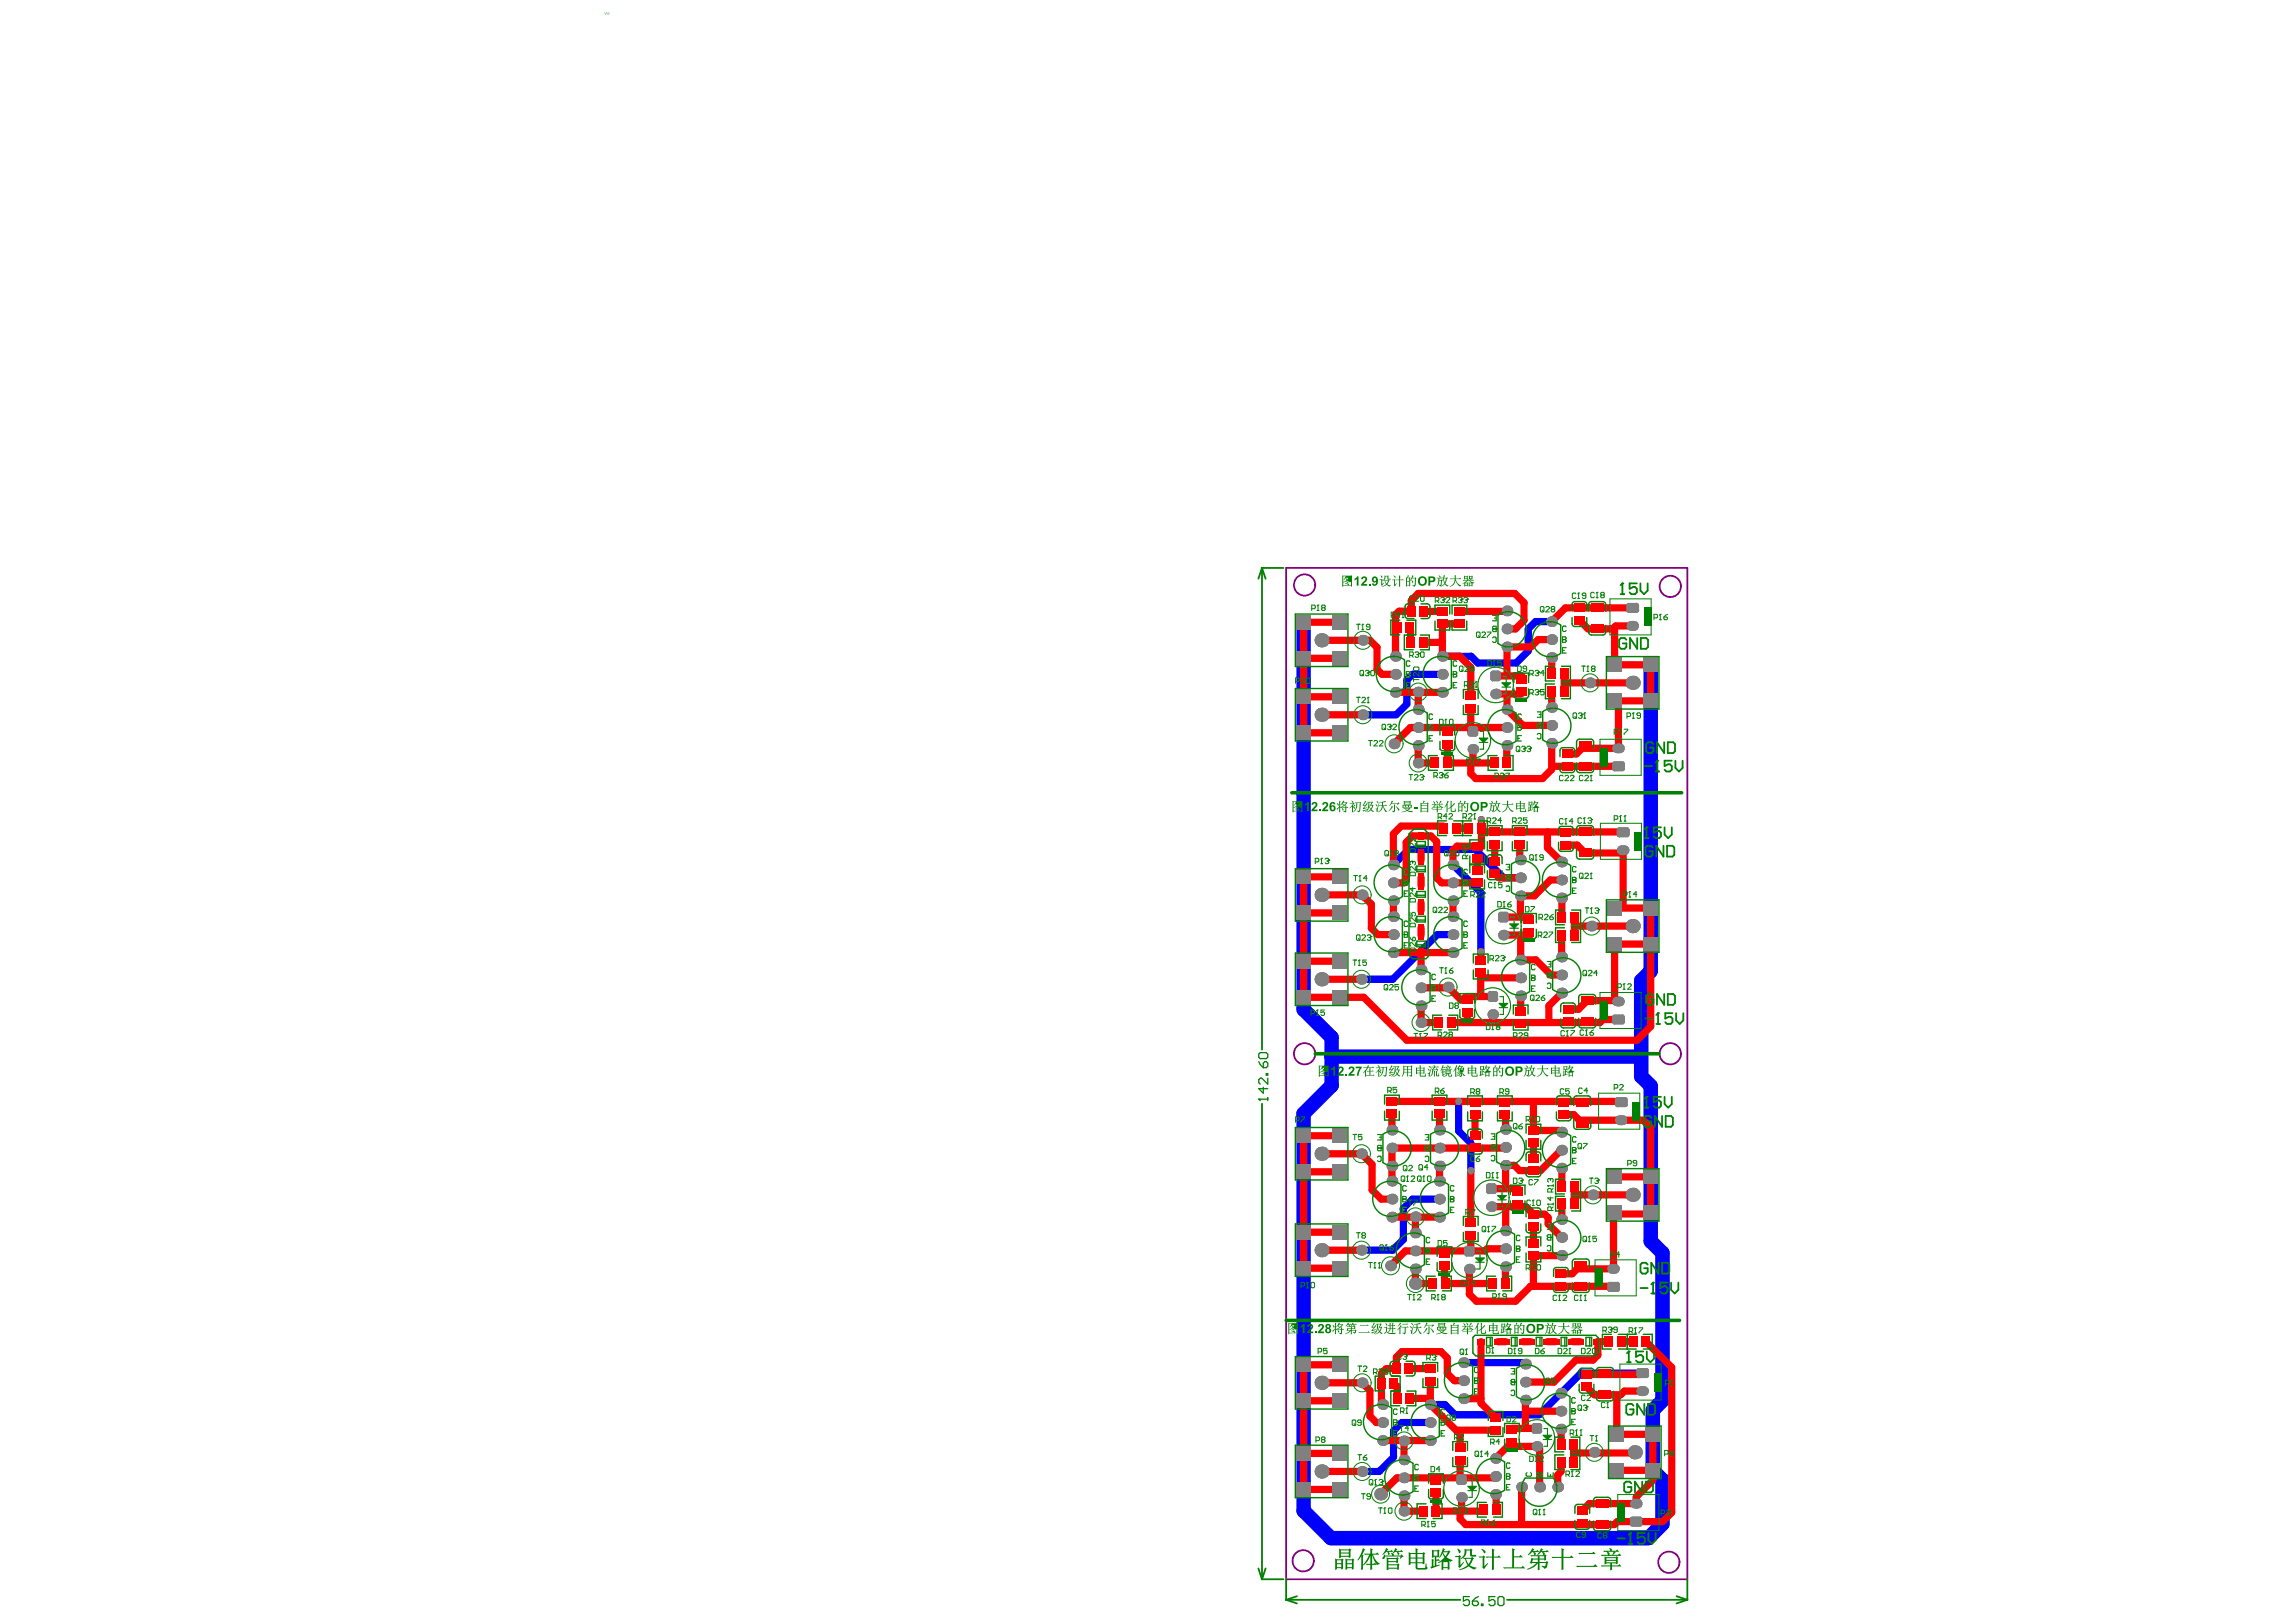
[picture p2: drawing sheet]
<svg xmlns="http://www.w3.org/2000/svg" width="297mm" height="210mm" viewBox="0 0 297 210" stroke-linecap="round" stroke-linejoin="round" font-family="sans-serif">
<g fill="none" stroke="#800080" stroke-width=".23">
<path d="M166.4 73.5h51.9v130.9h-51.9z"/>
<circle cx="168.8" cy="75.7" r="1.38"/>
<circle cx="216.1" cy="75.9" r="1.38"/>
<circle cx="168.8" cy="136.4" r="1.38"/>
<circle cx="216.1" cy="136.4" r="1.38"/>
<circle cx="168.6" cy="202" r="1.38"/>
<circle cx="215.9" cy="202.2" r="1.38"/>
</g>
<path d="M186.6 87.3h-3.9l-.7 .7v3.1l-1.4 1.4h-4.3M200.7 80.4h-2l-1 1v2.8l-1.5 1.6h-5l-.9-.9h-3.7M180.3 111.9l1.9-2h8.7l3.6 3.7h2.2M188 111.9l3.6 3.6v7.7M188 120.9h-2l-5.8 5.8h-4.1M186.2 155.2h-3.5l-1.2 1.2v4l-1.3 1.4h-4.1M188.7 142.5v3.9l1.6 1.5v3.6M189.4 176.3h8M212.5 177.7h-8l-5.3 5.4h-10.9l-1.4-1.3h-1.9M185 184.1h-3.6l-1.1 1.1v3.4l-1.9 1.8h-2.2" fill="none" stroke="#00f" stroke-width=".93"/>
<path d="M168.7 80.5v50.1l3.6 3.7v6.2l-3.6 3.6v51.4l3.5 3.5h41l1.9-1.8v-5.7l-1.3-1.2v-7.8l1.3-1.3v-19l-1.5-1.6v-20.1l-1.3-1.2v-12.4l1.3-1.2v-39.7M172.3 136.7h39.7" fill="none" stroke="#00f" stroke-width="1.9"/>
<g fill="#808080">
<path d="M189.4 191.8h.4zM189.4 191.8h.4l-.1 .2-.3 .1z"/>
<path d="M189.4 190.8v.3zM189.4 190.8l.3 .1 .1 .2h-.4z"/>
<path d="M188.4 191.1h.3zM188.4 190.9l.3-.1v.3h-.3z"/>
<path d="M188.7 191.8v.3zM188.4 191.8h.3v.3h-.1z"/>
<path d="M193.3 154.2h.3zM193.3 154.2h.3v.1l-.3 .2z"/>
<path d="M193.3 153.1v.4zM193.3 153.1l.3 .2v.2h-.3z"/>
<path d="M192.3 153.5h.3zM192.3 153.3l.3-.2v.4h-.3z"/>
<path d="M192.6 154.2v.3zM192.3 154.2h.3v.3h-.2z"/>
<circle cx="190.3" cy="151.5" r=".47"/>
<circle cx="188.7" cy="142.5" r=".47"/>
<circle cx="191.7" cy="106.1" r=".47"/>
<circle cx="191.6" cy="123.2" r=".47"/>
<circle cx="194.8" cy="159.3" r=".7"/>
<circle cx="194.8" cy="146.1" r=".7"/>
<circle cx="176.2" cy="190.4" r=".7"/>
<circle cx="176.2" cy="178.9" r=".7"/>
<circle cx="176.1" cy="161.8" r=".7"/>
<circle cx="176.1" cy="149.3" r=".7"/>
<circle cx="176.1" cy="126.7" r=".7"/>
<circle cx="176.2" cy="115.8" r=".7"/>
<circle cx="179.9" cy="163.8" r=".7"/>
<circle cx="181.6" cy="195.6" r=".7"/>
<circle cx="181.6" cy="193.6" r=".7"/>
<circle cx="181.6" cy="191.2" r=".7"/>
<circle cx="181.6" cy="186.5" r=".7"/>
<circle cx="183.5" cy="96.5" r=".7"/>
<circle cx="183.5" cy="94.1" r=".7"/>
<circle cx="183.5" cy="98.7" r=".7"/>
<circle cx="183.5" cy="89.6" r=".7"/>
<circle cx="187.3" cy="127.7" r=".7"/>
<circle cx="189.1" cy="193.8" r=".69"/>
<circle cx="192.9" cy="156.2" r=".69"/>
<circle cx="194.8" cy="163.9" r=".7"/>
<circle cx="194.8" cy="161.6" r=".7"/>
<circle cx="194.8" cy="148.5" r=".7"/>
<circle cx="194.8" cy="150.8" r=".7"/>
<circle cx="196.7" cy="126.5" r=".7"/>
<circle cx="196.7" cy="124.2" r=".7"/>
<circle cx="196.7" cy="115.9" r=".7"/>
<circle cx="196.7" cy="111.3" r=".7"/>
<circle cx="196.7" cy="113.6" r=".7"/>
<circle cx="206.1" cy="154.6" r=".7"/>
<circle cx="205.9" cy="119.8" r=".7"/>
<circle cx="181.6" cy="188.9" r=".7"/>
<circle cx="183.5" cy="91.8" r=".7"/>
<circle cx="196.7" cy="128.9" r=".7"/>
<circle cx="176.3" cy="82.9" r=".7"/>
<circle cx="183.1" cy="157.5" r=".7"/>
<circle cx="180.1" cy="146.2" r=".7"/>
<circle cx="186.2" cy="146.2" r=".7"/>
<circle cx="198.8" cy="187.2" r=".69"/>
<circle cx="195" cy="79.1" r=".7"/>
<circle cx="202" cy="123.8" r=".7"/>
<circle cx="202" cy="116.2" r=".7"/>
<circle cx="205.7" cy="88.4" r=".7"/>
</g>
<g fill="#808080">
<path d="M188.4 191.1l.3-.3h.7l.4 .3v.7l-.4 .3h-.7l-.3-.3z" fill-rule="evenodd"/>
<path d="M192.3 153.5l.3-.4h.7l.3 .4v.7l-.3 .3h-.7l-.3-.3z" fill-rule="evenodd"/>
</g>
<path d="M211.5 194.6h.4" fill="none" stroke="#808080" stroke-width="1.3"/>
<g fill="#808080">
<path d="M211.7 177.4l.3-.4h1l.3 .4v.6l-.3 .3h-1l-.3-.3z" fill-rule="evenodd"/>
<path d="M208.9 142.3l.3-.3h1.1l.3 .3v.7l-.3 .3h-1.1l-.3-.3z" fill-rule="evenodd"/>
</g>
<g fill="#808080">
<path d="M213 178h.3zM213 178h.3v.2l-.3 .1z"/>
<path d="M213 177v.4zM213 177l.3 .2v.2h-.3z"/>
<path d="M211.7 177.4h.3zM211.7 177.2l.3-.2v.4h-.3z"/>
<path d="M212 178v.3zM211.7 178h.3v.3l-.3-.1z"/>
<path d="M210.3 143h.3zM210.3 143h.3l-.1 .1-.2 .2z"/>
<path d="M210.3 142v.3zM210.3 142h.1l.2 .3h-.3z"/>
<path d="M208.9 142.3h.3zM209 142.2l.2-.2v.3h-.3z"/>
<path d="M209.2 143v.3zM208.9 143h.3v.3l-.2-.2z"/>
</g>
<path d="M211 81h.4" fill="none" stroke="#808080" stroke-width="1.3"/>
<g fill="#808080">
<path d="M167.7 191.8h1.9v1.9h-1.9z" fill-rule="evenodd"/>
<path d="M167.7 175.7h1.9v1.8h-1.9z" fill-rule="evenodd"/>
<path d="M167.7 163.2h1.9v1.8h-1.9z" fill-rule="evenodd"/>
<path d="M167.7 146.1h1.9v1.8h-1.9z" fill-rule="evenodd"/>
<path d="M167.7 123.5h1.9v1.8h-1.9z" fill-rule="evenodd"/>
<path d="M167.7 117.2h1.9v1.9h-1.9z" fill-rule="evenodd"/>
<path d="M167.7 93.9h1.9v1.8h-1.9z" fill-rule="evenodd"/>
<path d="M167.7 89.2h1.9v1.9h-1.9z" fill-rule="evenodd"/>
<path d="M167.7 79.6h1.9v1.8h-1.9z" fill-rule="evenodd"/>
<path d="M172.4 191.8h1.8v1.9h-1.8z" fill-rule="evenodd"/>
<path d="M172.4 175.7h1.8v1.8h-1.8z" fill-rule="evenodd"/>
<path d="M172.4 163.2h1.8v1.8h-1.8z" fill-rule="evenodd"/>
<path d="M172.4 146.1h1.8v1.8h-1.8z" fill-rule="evenodd"/>
<path d="M172.4 123.5h1.8v1.8h-1.8z" fill-rule="evenodd"/>
<path d="M172.4 117.2h1.8v1.9h-1.8z" fill-rule="evenodd"/>
<path d="M172.4 93.9h1.8v1.8h-1.8z" fill-rule="evenodd"/>
<path d="M172.4 89.2h1.8v1.9h-1.8z" fill-rule="evenodd"/>
<path d="M172.4 79.6h1.8v1.8h-1.8z" fill-rule="evenodd"/>
<path d="M189.4 161.6l.3-.4h.7l.4 .4v.7l-.4 .3h-.7l-.3-.3z" fill-rule="evenodd"/>
<path d="M189.9 94.3l.3-.4h.7l.3 .4v.7l-.3 .3h-.7l-.3-.3z" fill-rule="evenodd"/>
<path d="M198.1 184.5l.4-.3h.7l.3 .3v.7l-.3 .3h-.7l-.4-.3z" fill-rule="evenodd"/>
<path d="M193.8 118.3l.4-.3h.6l.4 .3v.7l-.4 .4h-.6l-.4-.4z" fill-rule="evenodd"/>
<path d="M212.9 189.4h1.8v1.8h-1.8z" fill-rule="evenodd"/>
<path d="M208.2 189.4h1.9v1.8h-1.9z" fill-rule="evenodd"/>
<path d="M208.2 184.7h1.9v1.8h-1.9z" fill-rule="evenodd"/>
<path d="M212.9 184.7h1.8v1.8h-1.8z" fill-rule="evenodd"/>
</g>
<g fill="#808080">
<path d="M190.4 162.3h.4zM190.4 162.3h.4l-.1 .1-.3 .2z"/>
<path d="M190.4 161.2v.4zM190.4 161.2l.3 .2 .1 .2h-.4z"/>
<path d="M189.4 161.6h.3zM189.5 161.4l.2-.2v.4h-.3z"/>
<path d="M189.7 162.3v.3zM189.4 162.3h.3v.3l-.2-.2z"/>
<path d="M190.9 95h.3zM190.9 95h.3l-.1 .3h-.2z"/>
<path d="M190.9 93.9v.4zM190.9 93.9l.3 .2v.2h-.3z"/>
<path d="M189.9 94.3h.3zM189.9 94.1l.3-.2v.4h-.3z"/>
<path d="M190.2 95v.3zM189.9 95h.3v.3l-.3-.1z"/>
<path d="M199.2 185.2h.3zM199.2 185.2h.3v.2l-.3 .1z"/>
<path d="M199.2 184.2v.3zM199.2 184.2h.1l.2 .3h-.3z"/>
<path d="M198.1 184.5h.4zM198.2 184.3l.3-.1v.3h-.4z"/>
<path d="M198.5 185.2v.3zM198.1 185.2h.4v.3l-.3-.1z"/>
<path d="M194.8 119h.4zM194.8 119h.4l-.2 .3-.2 .1z"/>
<path d="M194.8 118v.3zM194.8 118h.2l.2 .3h-.4z"/>
<path d="M193.8 118.3h.4zM193.9 118.2l.3-.2v.3h-.4z"/>
<path d="M194.2 119v.4zM193.8 119h.4v.4l-.2-.1z"/>
<circle cx="178.9" cy="186.4" r=".7"/>
<circle cx="178.9" cy="184.1" r=".7"/>
<circle cx="183.1" cy="164.2" r=".7"/>
<circle cx="183.1" cy="161.9" r=".7"/>
<circle cx="180.1" cy="157.5" r=".7"/>
<circle cx="180.1" cy="155.2" r=".7"/>
<circle cx="180.1" cy="152.8" r=".7"/>
<circle cx="180.1" cy="148.6" r=".7"/>
<circle cx="180.1" cy="150.9" r=".7"/>
<circle cx="183.8" cy="132.3" r=".7"/>
<circle cx="180.3" cy="123.3" r=".7"/>
<circle cx="183.8" cy="127.8" r=".7"/>
<circle cx="183.8" cy="125.5" r=".7"/>
<circle cx="180.3" cy="116.6" r=".7"/>
<circle cx="180.3" cy="120.9" r=".7"/>
<circle cx="180.3" cy="118.6" r=".7"/>
<circle cx="180.3" cy="111.9" r=".7"/>
<circle cx="180.4" cy="96.3" r=".7"/>
<circle cx="180.5" cy="89.6" r=".7"/>
<circle cx="180.5" cy="87.3" r=".7"/>
<circle cx="189.4" cy="178.7" r=".7"/>
<circle cx="189.4" cy="176.3" r=".7"/>
<circle cx="190.1" cy="164.2" r=".69"/>
<circle cx="186.2" cy="157.5" r=".7"/>
<circle cx="186.2" cy="155.2" r=".7"/>
<circle cx="186.2" cy="152.8" r=".7"/>
<circle cx="186.2" cy="148.6" r=".7"/>
<circle cx="186.2" cy="150.9" r=".7"/>
<circle cx="188" cy="123.3" r=".7"/>
<circle cx="188" cy="116.6" r=".7"/>
<circle cx="188" cy="120.9" r=".7"/>
<circle cx="188" cy="118.6" r=".7"/>
<circle cx="188" cy="111.9" r=".7"/>
<circle cx="190.6" cy="97" r=".69"/>
<circle cx="186.6" cy="89.6" r=".7"/>
<circle cx="186.6" cy="87.3" r=".7"/>
<circle cx="199.2" cy="192.4" r=".7"/>
<circle cx="196.9" cy="192.4" r=".7"/>
<circle cx="197.4" cy="176.5" r=".7"/>
<circle cx="197.4" cy="178.9" r=".7"/>
<circle cx="194.5" cy="121" r=".69"/>
<circle cx="195" cy="96.5" r=".7"/>
<circle cx="195" cy="94.1" r=".7"/>
<circle cx="195" cy="81.4" r=".7"/>
<circle cx="195" cy="83.7" r=".7"/>
<circle cx="201.5" cy="192.4" r=".7"/>
<circle cx="201.9" cy="185" r=".7"/>
<circle cx="201.9" cy="182.6" r=".7"/>
<circle cx="206.3" cy="187.9" r=".7"/>
<circle cx="201.9" cy="180.3" r=".7"/>
<circle cx="202" cy="160.1" r=".7"/>
<circle cx="202" cy="162.5" r=".7"/>
<circle cx="202" cy="157.8" r=".7"/>
<circle cx="202" cy="148.8" r=".7"/>
<circle cx="202" cy="146.5" r=".7"/>
<circle cx="202" cy="126.2" r=".7"/>
<circle cx="202" cy="128.5" r=".7"/>
<circle cx="202" cy="111.5" r=".7"/>
<circle cx="211.5" cy="187.9" r=".92"/>
</g>
<path d="M212.3 180h.4" fill="none" stroke="#808080" stroke-width="1.3"/>
<g fill="#808080">
<path d="M212.6 156h1.9v1.9h-1.9z" fill-rule="evenodd"/>
<path d="M208 156h1.8v1.9h-1.8z" fill-rule="evenodd"/>
<path d="M208.6 131.6l.3-.3h1l.3 .3v.7l-.3 .3h-1l-.3-.3z" fill-rule="evenodd"/>
<path d="M208 116.6h1.8v1.8h-1.8z" fill-rule="evenodd"/>
<path d="M212.6 116.6h1.9v1.8h-1.9z" fill-rule="evenodd"/>
</g>
<g fill="#808080">
<path d="M208.6 131.6h.3zM208.6 131.4l.3-.1v.3h-.3z"/>
<path d="M208.9 132.3v.3zM208.6 132.3h.3v.3l-.3-.2z"/>
<path d="M209.9 132.3h.3zM209.9 132.3h.3v.1l-.3 .2z"/>
<path d="M209.9 131.3v.3zM209.9 131.3h.2l.1 .3h-.3z"/>
<circle cx="211.2" cy="154.6" r=".92"/>
<circle cx="211.2" cy="119.8" r=".92"/>
</g>
<path d="M209.2 96.8h.4M209.8 110h.4" fill="none" stroke="#808080" stroke-width="1.3"/>
<g fill="#808080">
<path d="M212.6 89.8h1.9v1.8h-1.9z" fill-rule="evenodd"/>
<path d="M208 89.8h1.8v1.8h-1.8z" fill-rule="evenodd"/>
<path d="M208 85.1h1.8v1.9h-1.8z" fill-rule="evenodd"/>
<path d="M212.6 85.1h1.9v1.9h-1.9z" fill-rule="evenodd"/>
<path d="M210.4 78.3l.3-.3h1l.3 .3v.7l-.3 .3h-1l-.3-.3z" fill-rule="evenodd"/>
<path d="M167.7 180.4h1.9v1.8h-1.9z" fill-rule="evenodd"/>
<path d="M167.7 187.2h1.9v1.8h-1.9z" fill-rule="evenodd"/>
<path d="M167.7 150.7h1.9v1.9h-1.9z" fill-rule="evenodd"/>
<path d="M167.7 158.5h1.9v1.9h-1.9z" fill-rule="evenodd"/>
<path d="M167.7 128.1h1.9v1.9h-1.9z" fill-rule="evenodd"/>
<path d="M167.7 112.6h1.9v1.8h-1.9z" fill-rule="evenodd"/>
<path d="M167.7 84.3h1.9v1.8h-1.9z" fill-rule="evenodd"/>
<path d="M172.4 180.4h1.8v1.8h-1.8z" fill-rule="evenodd"/>
<path d="M172.4 187.2h1.8v1.8h-1.8z" fill-rule="evenodd"/>
<path d="M172.4 150.7h1.8v1.9h-1.8z" fill-rule="evenodd"/>
<path d="M172.4 158.5h1.8v1.9h-1.8z" fill-rule="evenodd"/>
<path d="M172.4 128.1h1.8v1.9h-1.8z" fill-rule="evenodd"/>
<path d="M172.4 112.6h1.8v1.8h-1.8z" fill-rule="evenodd"/>
<path d="M172.4 84.3h1.8v1.8h-1.8z" fill-rule="evenodd"/>
<path d="M210.9 196.6l.3-.3h1l.3 .3v.6l-.3 .4h-1l-.3-.4z" fill-rule="evenodd"/>
<path d="M208 151.4h1.8v1.8h-1.8z" fill-rule="evenodd"/>
<path d="M212.6 151.4h1.9v1.8h-1.9z" fill-rule="evenodd"/>
</g>
<g fill="#808080">
<path d="M211.7 79h.3zM211.7 79h.3l-.1 .3h-.2z"/>
<path d="M211.7 78v.3zM211.7 78l.2 .1 .1 .2h-.3z"/>
<path d="M210.4 78.3h.3zM210.4 78.2l.3-.2v.3h-.3z"/>
<path d="M210.7 79v.3zM210.4 79h.3v.3h-.1z"/>
<path d="M210.9 196.6h.3zM210.9 196.4l.3-.1v.3h-.3z"/>
<path d="M211.2 197.2v.4zM210.9 197.2h.3v.4l-.3-.2z"/>
<path d="M212.2 197.2h.3zM212.2 197.2h.3l-.2 .3-.1 .1z"/>
<path d="M212.2 196.3v.3zM212.2 196.3h.1l.2 .3h-.3z"/>
<circle cx="211.2" cy="88.4" r=".92"/>
<circle cx="176.3" cy="92.5" r=".7"/>
<circle cx="178.9" cy="181.8" r=".7"/>
<circle cx="183.1" cy="159.5" r=".7"/>
<circle cx="183.1" cy="166.1" r=".82"/>
<circle cx="183.8" cy="130.2" r=".7"/>
<circle cx="180.3" cy="114.2" r=".7"/>
<circle cx="180.5" cy="84.9" r=".7"/>
<circle cx="189.4" cy="181" r=".7"/>
<circle cx="188" cy="114.2" r=".7"/>
<circle cx="186.6" cy="84.9" r=".7"/>
<circle cx="197.4" cy="181.2" r=".7"/>
<circle cx="195" cy="91.8" r=".7"/>
<circle cx="202" cy="151.2" r=".7"/>
<circle cx="202" cy="113.9" r=".7"/>
</g>
<path d="M209.2 129.6h.4" fill="none" stroke="#808080" stroke-width="1.3"/>
<g fill="#808080">
<path d="M212.6 121.3h1.9v1.8h-1.9z" fill-rule="evenodd"/>
<path d="M208 121.3h1.8v1.8h-1.8z" fill-rule="evenodd"/>
</g>
<path d="M209.6 145h.3" fill="none" stroke="#808080" stroke-width="1.3"/>
<g fill="#808080">
<path d="M208.6 98.8l.3-.3h1l.3 .3v.7l-.3 .3h-1l-.3-.3z" fill-rule="evenodd"/>
<path d="M209.2 107.4l.3-.3h1l.3 .3v.6l-.3 .3h-1l-.3-.3z" fill-rule="evenodd"/>
<path d="M207.9 166.2l.3-.3h1l.4 .3v.7l-.4 .3h-1l-.3-.3z" fill-rule="evenodd"/>
</g>
<g fill="#808080">
<path d="M208.6 98.8h.3zM208.6 98.7l.3-.2v.3h-.3z"/>
<path d="M208.9 99.5v.3zM208.6 99.5h.3v.3h-.2z"/>
<path d="M209.9 99.5h.3zM209.9 99.5h.3l-.1 .3h-.2z"/>
<path d="M209.9 98.5v.3zM209.9 98.5l.2 .1 .1 .2h-.3z"/>
<path d="M210.5 108h.3zM210.5 108h.3l-.1 .3h-.2z"/>
<path d="M210.5 107.1v.3zM210.5 107.1l.3 .1v.2h-.3z"/>
<path d="M209.2 107.4h.3zM209.2 107.2l.3-.1v.3h-.3z"/>
<path d="M209.5 108v.3zM209.2 108h.3v.3h-.2z"/>
<path d="M207.9 166.2h.3zM208 166l.2-.1v.3h-.3z"/>
<path d="M208.2 166.9v.3zM207.9 166.9h.3v.3l-.1-.1z"/>
<path d="M209.2 166.9h.4zM209.2 166.9h.4l-.1 .1-.3 .2z"/>
<path d="M209.2 165.9v.3zM209.2 165.9l.3 .1 .1 .2h-.4z"/>
<circle cx="193.5" cy="191.1" r=".7"/>
<circle cx="193.1" cy="131.3" r=".69"/>
<circle cx="200.7" cy="93.9" r=".7"/>
<circle cx="200.7" cy="82.8" r=".7"/>
<circle cx="171" cy="190.4" r=".92"/>
<circle cx="178.6" cy="193.4" r=".82"/>
<circle cx="171" cy="178.9" r=".92"/>
<circle cx="171" cy="161.8" r=".92"/>
<circle cx="171" cy="149.3" r=".92"/>
<circle cx="171" cy="126.7" r=".92"/>
<circle cx="171" cy="115.8" r=".92"/>
<circle cx="171" cy="82.9" r=".92"/>
<circle cx="193.5" cy="193.4" r=".7"/>
<circle cx="185" cy="186.4" r=".7"/>
<circle cx="185" cy="184.1" r=".7"/>
</g>
<path d="M208.6 164.2h.3" fill="none" stroke="#808080" stroke-width="1.3"/>
<g fill="#808080">
<path d="M193.8 87.8h.4zM193.8 87.8h.4l-.1 .2-.3 .2z"/>
<path d="M193.8 86.8v.3zM193.8 86.8l.3 .2 .1 .1h-.4z"/>
<path d="M192.8 87.1h.3zM192.8 87l.3-.2v.3h-.3z"/>
<path d="M193.1 87.8v.4zM192.8 87.8h.3v.4l-.3-.2z"/>
<path d="M193.5 129.3h.3zM193.5 129.3h.3l-.2 .3h-.1z"/>
<path d="M193.5 128.3v.3zM193.5 128.3h.1l.2 .3h-.3z"/>
<path d="M192.4 128.6h.4zM192.5 128.4l.3-.1v.3h-.4z"/>
<path d="M192.8 129.3v.3zM192.4 129.3h.4v.3h-.2z"/>
<circle cx="200.7" cy="96.2" r=".7"/>
<circle cx="193.5" cy="89.8" r=".69"/>
<circle cx="200.7" cy="80.4" r=".7"/>
<circle cx="171" cy="92.5" r=".92"/>
<circle cx="185" cy="181.8" r=".7"/>
<circle cx="193.5" cy="188.7" r=".7"/>
<circle cx="200.7" cy="91.5" r=".7"/>
<circle cx="200.7" cy="85.1" r=".7"/>
</g>
<g fill="#808080">
<path d="M192.8 87.1l.3-.3h.7l.4 .3v.7l-.4 .4h-.7l-.3-.4z" fill-rule="evenodd"/>
<path d="M192.4 128.6l.4-.3h.7l.3 .3v.7l-.3 .3h-.7l-.4-.3z" fill-rule="evenodd"/>
</g>
<g fill="none" stroke="#f00" stroke-width=".93">
<path d="M184.2 79.1h2.4M188.8 79.1h6.1M211.2 78.7h-8.7l-1.8 1.7M168.7 90.2h4.6M168.7 85.2h4.6M171 82.9h6.2l.9 .9v2.8l.7 .7h1.7M171 92.5h5.3M173.3 80.5h-4.6v14.3h4.6M180.5 89.6h6.1M182.5 81.5v1.6M183.5 89.7v2.1M183.5 96.5v2.2h2.1"/>
<path d="M184.1 83.1h2.5M187.2 96.3v2.4h6.1M188.8 80.7h-2.2v4.2h2.3l1.4 1.4v3.7M190.3 91.6v3.1M190.6 97v1.6M193.5 89.8h3.3M193.5 87.5h3.4M194.9 96.5v2.2M195 90.2v1.6l2 2.1h3.7M195 94.1h-12.5l-2.1 2.2M195 81.4h1.1l1.1-1.1v-2.3l-1.2-1.2h-12.5l-.9 .9v1.4h-1.6l-.5 .5v5.3M200.7 85.1v2.1"/>
<path d="M200.7 89.5v2M200.7 96.2v3.4l-1.1 1.2h-8.7l-.6-.7v-1.4M200.7 82.8h-1.7l-1 .9h-3v3.6M201 99.2h8.4M202.4 87.2v2.3M202.4 88.4h8.8M204.3 80.3l1.1 1.1h3.3l.3-.4h2.2M208.9 81.2v4.8h4.7v4.7h-4.7M209.4 91.2v5.6h-4.7l-.7 .8h-1.2M168.7 118.1h4.6M171 115.8h5.2l1.2 1.2v3.1l.8 .8h2.1M173.3 113.5h-4.6v15.6h7.7l5.6 5.5h29.8l1.8-1.8v-15.3h-4.7"/>
<path d="M180.3 116.6v2M180.3 114.2h1.3l.3-.2v-5l.9-.8h2.3l.8 .7v4.7l.6 .6h4.6M183.8 110.3v1.1M183.8 113.5v1.2M183.8 116.8v1.1M186.8 106.9h-5.5l-1 1v4M188 116.6v2M188.4 107.2h1.6M191.1 111.1v1.5M191.1 109.5h-2.6l-.5 .5v1.9M191.7 106.1v1.6h18.1M191.7 108v1.6"/>
<path d="M193.4 109.3v2.1M193.4 113l.6 .6h2.7M194.5 118.7h3.5M196.6 109.3v1.9M200.2 107.7v2l1.8 1.8M202 113.9h-1.4l-2.1 2h-1.8v2.6M202.1 116.2v2.5M202.6 109.4h1.4l1.1 1h4.5M203.7 118.7v2.3M203.8 119.8h7.4M210 110v7.4M168.8 124.4h4.5"/>
<path d="M171 126.7h5.1M180.3 123.3h7.7M183.8 120v1.1M183.8 123.2v2.3M183.8 130.2v2.1h2.4M183.8 127.8h3.6l1.6 1.6h.8M189.6 129h3.5M189.8 131v1.2M191.6 125.9v3M191.6 123.2v1.1M191.7 126.5h5M193.1 131.3v1"/>
<path d="M194.5 121h3.5M196.7 121.1v3.1h2l2 2h1.3M196.7 128.9v2M202 128.5l-1.6 1.7v2.1M202 121v2.8M209.3 129.5h-4l-1.1 1.1h-1.3M209.4 131.9h-2l-.4 .4h-19.2M213.6 122.2h-4.7v6.9M168.7 151.6h4.6M169.3 159.5h4M171 149.3h5.1l1.4 1.4v3.3l1.2 1.2h1.4M173.3 147h-4.6v17.1h4.6"/>
<path d="M180.1 144.1v2.1M180.1 142.5h29.6M180.1 157.5h6.1M183.1 157.6v1.9M186.2 144.1v2.1M186.2 150.9v1.9M190.3 151.5v6.7M190.3 159.8v2.1M190.8 144.2v2.7M192.9 156.2h4.5l1 .9h1.5l.4 .5v.8l1.7 1.7M192.9 153.8h3.5M194.7 148.6h-14.6v4.2"/>
<path d="M194.8 144.3v1.8M194.8 156.3v3M198.4 143.1v3.2h3.4l.2 .2M198.4 147.9v2M198.4 158.7v2.2M201.9 148.8l-2.6 2.7h-2.7l-.7-.7h-1.1v3M202.1 151.2v2.4M202.1 155.8v2M202.3 144.2h1.3l.7 .8h8.3l1 .9v11.1l-.2 .1h-4.7v7.1h-4.7l-.6 .6h-1.5M203.7 153.6v2.2M204.1 154.6h7.1M208.9 152.3h4.7"/>
<path d="M171 178.9h5.2l1 1.1v3.3l.9 .8h.8M171 161.8h5.1M173.3 176.6h-4.6v16.2h4.6M180.7 179.4v1.6M182.3 177.1h2.7M183.1 164.2v1.9h2.2M185 178.7v3.1l3.9 3.8v1.8M186.9 163.8v1.6M186.9 166.1h6.2M189.4 178.7h-1.2l-1-.9v-2.1l-.8-.8h-5l-.7 .7v1.5h-1.4l-.6 .6v4.1M190.1 166.1v1.4l.9 .9h5.1l1.9-1.9h10.7M190.1 164.2v1.6"/>
<path d="M191.6 173.6v8l1.9 1.9M193.8 173.6h1M194.8 164v2.1M194.8 161.6h-2.4l-.3 .3h-10.3l-1.9 1.9M197 173.6h1M200.2 173.6h1M202 162.5h-3.6v4M203.4 173.6h1.1M205.3 179.5l1 1h3.4l.4-.5h2.4M205.3 177.9h7M206.6 173.6h1.5M206.7 173.6v1.8l-.6 .6h-2.2l-2.9 2.9h-3.6"/>
<path d="M209.7 173.6h1.6M212.9 173.6l3.4 3.4v18.7l-1.2 1.2h-5.9l-.4 .4h-19.2l-.7-.7v-1.1M168.7 181.3h4.6M168.7 188.1h4.6M171 190.4h5.2M178.9 186.4h6.1M181.6 186.7v2.2M181.6 193.6v2h2.5M182.4 181h2.6M185.8 195.6h6M185.8 193.2v1.6M188.5 185.1h5"/>
<path d="M188.9 189v2.5M189.1 193.8v1.6M189.4 181h2.2M193.3 191.2h-12.6l-2.1 2.2M193.6 193.5v1.9M195.6 184.9h3.2M196.9 192.4v4.8M197.4 181.2v3.5M197.5 182.6h4.4M198.8 187.2h-3.8l-1.5 1.5M199.2 187.2v5.2M202 185v1.9"/>
<path d="M202 189.2v1.2l-.5 .5v1.5M203.6 186.9v2.3M203.6 188h7.8M209.2 180.5v5.1h4.6v6l-2.1 2.1v.9h-6.1l-.9 .9M209.2 190.3h4.6"/>
</g>
<g fill="#808080">
<path d="M189.4 191.8h.4zM189.4 191.8h.4l-.1 .2-.3 .1z"/>
<path d="M189.4 190.8v.3zM189.4 190.8l.3 .1 .1 .2h-.4z"/>
<path d="M188.4 191.1h.3zM188.4 190.9l.3-.1v.3h-.3z"/>
<path d="M188.7 191.8v.3zM188.4 191.8h.3v.3h-.1z"/>
<path d="M193.3 154.2h.3zM193.3 154.2h.3v.1l-.3 .2z"/>
<path d="M193.3 153.1v.4zM193.3 153.1l.3 .2v.2h-.3z"/>
<path d="M192.3 153.5h.3zM192.3 153.3l.3-.2v.4h-.3z"/>
<path d="M192.6 154.2v.3zM192.3 154.2h.3v.3h-.2z"/>
<circle cx="190.3" cy="151.5" r=".47"/>
<circle cx="188.7" cy="142.5" r=".47"/>
<circle cx="191.7" cy="106.1" r=".47"/>
<circle cx="191.6" cy="123.2" r=".47"/>
<circle cx="194.8" cy="159.3" r=".7"/>
<circle cx="194.8" cy="146.1" r=".7"/>
<circle cx="176.2" cy="190.4" r=".7"/>
<circle cx="176.2" cy="178.9" r=".7"/>
<circle cx="176.1" cy="161.8" r=".7"/>
<circle cx="176.1" cy="149.3" r=".7"/>
<circle cx="176.1" cy="126.7" r=".7"/>
<circle cx="176.2" cy="115.8" r=".7"/>
<circle cx="179.9" cy="163.8" r=".7"/>
<circle cx="181.6" cy="195.6" r=".7"/>
<circle cx="181.6" cy="193.6" r=".7"/>
<circle cx="181.6" cy="191.2" r=".7"/>
<circle cx="181.6" cy="186.5" r=".7"/>
<circle cx="183.5" cy="96.5" r=".7"/>
<circle cx="183.5" cy="94.1" r=".7"/>
<circle cx="183.5" cy="98.7" r=".7"/>
<circle cx="183.5" cy="89.6" r=".7"/>
<circle cx="187.3" cy="127.7" r=".7"/>
<circle cx="189.1" cy="193.8" r=".69"/>
<circle cx="192.9" cy="156.2" r=".69"/>
<circle cx="194.8" cy="163.9" r=".7"/>
<circle cx="194.8" cy="161.6" r=".7"/>
<circle cx="194.8" cy="148.5" r=".7"/>
<circle cx="194.8" cy="150.8" r=".7"/>
<circle cx="196.7" cy="126.5" r=".7"/>
<circle cx="196.7" cy="124.2" r=".7"/>
<circle cx="196.7" cy="115.9" r=".7"/>
<circle cx="196.7" cy="111.3" r=".7"/>
<circle cx="196.7" cy="113.6" r=".7"/>
<circle cx="206.1" cy="154.6" r=".7"/>
<circle cx="205.9" cy="119.8" r=".7"/>
<circle cx="181.6" cy="188.9" r=".7"/>
<circle cx="183.5" cy="91.8" r=".7"/>
<circle cx="196.7" cy="128.9" r=".7"/>
<circle cx="176.3" cy="82.9" r=".7"/>
<circle cx="183.1" cy="157.5" r=".7"/>
<circle cx="180.1" cy="146.2" r=".7"/>
<circle cx="186.2" cy="146.2" r=".7"/>
<circle cx="198.8" cy="187.2" r=".69"/>
<circle cx="195" cy="79.1" r=".7"/>
<circle cx="202" cy="123.8" r=".7"/>
<circle cx="202" cy="116.2" r=".7"/>
<circle cx="205.7" cy="88.4" r=".7"/>
</g>
<g fill="#808080">
<path d="M188.4 191.1l.3-.3h.7l.4 .3v.7l-.4 .3h-.7l-.3-.3z" fill-rule="evenodd"/>
<path d="M192.3 153.5l.3-.4h.7l.3 .4v.7l-.3 .3h-.7l-.3-.3z" fill-rule="evenodd"/>
</g>
<path d="M211.5 194.6h.4" fill="none" stroke="#808080" stroke-width="1.3"/>
<g fill="#808080">
<path d="M211.7 177.4l.3-.4h1l.3 .4v.6l-.3 .3h-1l-.3-.3z" fill-rule="evenodd"/>
<path d="M208.9 142.3l.3-.3h1.1l.3 .3v.7l-.3 .3h-1.1l-.3-.3z" fill-rule="evenodd"/>
</g>
<g fill="#808080">
<path d="M213 178h.3zM213 178h.3v.2l-.3 .1z"/>
<path d="M213 177v.4zM213 177l.3 .2v.2h-.3z"/>
<path d="M211.7 177.4h.3zM211.7 177.2l.3-.2v.4h-.3z"/>
<path d="M212 178v.3zM211.7 178h.3v.3l-.3-.1z"/>
<path d="M210.3 143h.3zM210.3 143h.3l-.1 .1-.2 .2z"/>
<path d="M210.3 142v.3zM210.3 142h.1l.2 .3h-.3z"/>
<path d="M208.9 142.3h.3zM209 142.2l.2-.2v.3h-.3z"/>
<path d="M209.2 143v.3zM208.9 143h.3v.3l-.2-.2z"/>
</g>
<path d="M211 81h.4" fill="none" stroke="#808080" stroke-width="1.3"/>
<g fill="#808080">
<path d="M167.7 191.8h1.9v1.9h-1.9z" fill-rule="evenodd"/>
<path d="M167.7 175.7h1.9v1.8h-1.9z" fill-rule="evenodd"/>
<path d="M167.7 163.2h1.9v1.8h-1.9z" fill-rule="evenodd"/>
<path d="M167.7 146.1h1.9v1.8h-1.9z" fill-rule="evenodd"/>
<path d="M167.7 123.5h1.9v1.8h-1.9z" fill-rule="evenodd"/>
<path d="M167.7 117.2h1.9v1.9h-1.9z" fill-rule="evenodd"/>
<path d="M167.7 93.9h1.9v1.8h-1.9z" fill-rule="evenodd"/>
<path d="M167.7 89.2h1.9v1.9h-1.9z" fill-rule="evenodd"/>
<path d="M167.7 79.6h1.9v1.8h-1.9z" fill-rule="evenodd"/>
<path d="M172.4 191.8h1.8v1.9h-1.8z" fill-rule="evenodd"/>
<path d="M172.4 175.7h1.8v1.8h-1.8z" fill-rule="evenodd"/>
<path d="M172.4 163.2h1.8v1.8h-1.8z" fill-rule="evenodd"/>
<path d="M172.4 146.1h1.8v1.8h-1.8z" fill-rule="evenodd"/>
<path d="M172.4 123.5h1.8v1.8h-1.8z" fill-rule="evenodd"/>
<path d="M172.4 117.2h1.8v1.9h-1.8z" fill-rule="evenodd"/>
<path d="M172.4 93.9h1.8v1.8h-1.8z" fill-rule="evenodd"/>
<path d="M172.4 89.2h1.8v1.9h-1.8z" fill-rule="evenodd"/>
<path d="M172.4 79.6h1.8v1.8h-1.8z" fill-rule="evenodd"/>
<path d="M189.4 161.6l.3-.4h.7l.4 .4v.7l-.4 .3h-.7l-.3-.3z" fill-rule="evenodd"/>
<path d="M189.9 94.3l.3-.4h.7l.3 .4v.7l-.3 .3h-.7l-.3-.3z" fill-rule="evenodd"/>
<path d="M198.1 184.5l.4-.3h.7l.3 .3v.7l-.3 .3h-.7l-.4-.3z" fill-rule="evenodd"/>
<path d="M193.8 118.3l.4-.3h.6l.4 .3v.7l-.4 .4h-.6l-.4-.4z" fill-rule="evenodd"/>
<path d="M212.9 189.4h1.8v1.8h-1.8z" fill-rule="evenodd"/>
<path d="M208.2 189.4h1.9v1.8h-1.9z" fill-rule="evenodd"/>
<path d="M208.2 184.7h1.9v1.8h-1.9z" fill-rule="evenodd"/>
<path d="M212.9 184.7h1.8v1.8h-1.8z" fill-rule="evenodd"/>
</g>
<g fill="#808080">
<path d="M190.4 162.3h.4zM190.4 162.3h.4l-.1 .1-.3 .2z"/>
<path d="M190.4 161.2v.4zM190.4 161.2l.3 .2 .1 .2h-.4z"/>
<path d="M189.4 161.6h.3zM189.5 161.4l.2-.2v.4h-.3z"/>
<path d="M189.7 162.3v.3zM189.4 162.3h.3v.3l-.2-.2z"/>
<path d="M190.9 95h.3zM190.9 95h.3l-.1 .3h-.2z"/>
<path d="M190.9 93.9v.4zM190.9 93.9l.3 .2v.2h-.3z"/>
<path d="M189.9 94.3h.3zM189.9 94.1l.3-.2v.4h-.3z"/>
<path d="M190.2 95v.3zM189.9 95h.3v.3l-.3-.1z"/>
<path d="M199.2 185.2h.3zM199.2 185.2h.3v.2l-.3 .1z"/>
<path d="M199.2 184.2v.3zM199.2 184.2h.1l.2 .3h-.3z"/>
<path d="M198.1 184.5h.4zM198.2 184.3l.3-.1v.3h-.4z"/>
<path d="M198.5 185.2v.3zM198.1 185.2h.4v.3l-.3-.1z"/>
<path d="M194.8 119h.4zM194.8 119h.4l-.2 .3-.2 .1z"/>
<path d="M194.8 118v.3zM194.8 118h.2l.2 .3h-.4z"/>
<path d="M193.8 118.3h.4zM193.9 118.2l.3-.2v.3h-.4z"/>
<path d="M194.2 119v.4zM193.8 119h.4v.4l-.2-.1z"/>
<circle cx="178.9" cy="186.4" r=".7"/>
<circle cx="178.9" cy="184.1" r=".7"/>
<circle cx="183.1" cy="164.2" r=".7"/>
<circle cx="183.1" cy="161.9" r=".7"/>
<circle cx="180.1" cy="157.5" r=".7"/>
<circle cx="180.1" cy="155.2" r=".7"/>
<circle cx="180.1" cy="152.8" r=".7"/>
<circle cx="180.1" cy="148.6" r=".7"/>
<circle cx="180.1" cy="150.9" r=".7"/>
<circle cx="183.8" cy="132.3" r=".7"/>
<circle cx="180.3" cy="123.3" r=".7"/>
<circle cx="183.8" cy="127.8" r=".7"/>
<circle cx="183.8" cy="125.5" r=".7"/>
<circle cx="180.3" cy="116.6" r=".7"/>
<circle cx="180.3" cy="120.9" r=".7"/>
<circle cx="180.3" cy="118.6" r=".7"/>
<circle cx="180.3" cy="111.9" r=".7"/>
<circle cx="180.4" cy="96.3" r=".7"/>
<circle cx="180.5" cy="89.6" r=".7"/>
<circle cx="180.5" cy="87.3" r=".7"/>
<circle cx="189.4" cy="178.7" r=".7"/>
<circle cx="189.4" cy="176.3" r=".7"/>
<circle cx="190.1" cy="164.2" r=".69"/>
<circle cx="186.2" cy="157.5" r=".7"/>
<circle cx="186.2" cy="155.2" r=".7"/>
<circle cx="186.2" cy="152.8" r=".7"/>
<circle cx="186.2" cy="148.6" r=".7"/>
<circle cx="186.2" cy="150.9" r=".7"/>
<circle cx="188" cy="123.3" r=".7"/>
<circle cx="188" cy="116.6" r=".7"/>
<circle cx="188" cy="120.9" r=".7"/>
<circle cx="188" cy="118.6" r=".7"/>
<circle cx="188" cy="111.9" r=".7"/>
<circle cx="190.6" cy="97" r=".69"/>
<circle cx="186.6" cy="89.6" r=".7"/>
<circle cx="186.6" cy="87.3" r=".7"/>
<circle cx="199.2" cy="192.4" r=".7"/>
<circle cx="196.9" cy="192.4" r=".7"/>
<circle cx="197.4" cy="176.5" r=".7"/>
<circle cx="197.4" cy="178.9" r=".7"/>
<circle cx="194.5" cy="121" r=".69"/>
<circle cx="195" cy="96.5" r=".7"/>
<circle cx="195" cy="94.1" r=".7"/>
<circle cx="195" cy="81.4" r=".7"/>
<circle cx="195" cy="83.7" r=".7"/>
<circle cx="201.5" cy="192.4" r=".7"/>
<circle cx="201.9" cy="185" r=".7"/>
<circle cx="201.9" cy="182.6" r=".7"/>
<circle cx="206.3" cy="187.9" r=".7"/>
<circle cx="201.9" cy="180.3" r=".7"/>
<circle cx="202" cy="160.1" r=".7"/>
<circle cx="202" cy="162.5" r=".7"/>
<circle cx="202" cy="157.8" r=".7"/>
<circle cx="202" cy="148.8" r=".7"/>
<circle cx="202" cy="146.5" r=".7"/>
<circle cx="202" cy="126.2" r=".7"/>
<circle cx="202" cy="128.5" r=".7"/>
<circle cx="202" cy="111.5" r=".7"/>
<circle cx="211.5" cy="187.9" r=".92"/>
</g>
<path d="M212.3 180h.4" fill="none" stroke="#808080" stroke-width="1.3"/>
<g fill="#808080">
<path d="M212.6 156h1.9v1.9h-1.9z" fill-rule="evenodd"/>
<path d="M208 156h1.8v1.9h-1.8z" fill-rule="evenodd"/>
<path d="M208.6 131.6l.3-.3h1l.3 .3v.7l-.3 .3h-1l-.3-.3z" fill-rule="evenodd"/>
<path d="M208 116.6h1.8v1.8h-1.8z" fill-rule="evenodd"/>
<path d="M212.6 116.6h1.9v1.8h-1.9z" fill-rule="evenodd"/>
</g>
<g fill="#808080">
<path d="M208.6 131.6h.3zM208.6 131.4l.3-.1v.3h-.3z"/>
<path d="M208.9 132.3v.3zM208.6 132.3h.3v.3l-.3-.2z"/>
<path d="M209.9 132.3h.3zM209.9 132.3h.3v.1l-.3 .2z"/>
<path d="M209.9 131.3v.3zM209.9 131.3h.2l.1 .3h-.3z"/>
<circle cx="211.2" cy="154.6" r=".92"/>
<circle cx="211.2" cy="119.8" r=".92"/>
</g>
<path d="M209.2 96.8h.4M209.8 110h.4" fill="none" stroke="#808080" stroke-width="1.3"/>
<g fill="#808080">
<path d="M212.6 89.8h1.9v1.8h-1.9z" fill-rule="evenodd"/>
<path d="M208 89.8h1.8v1.8h-1.8z" fill-rule="evenodd"/>
<path d="M208 85.1h1.8v1.9h-1.8z" fill-rule="evenodd"/>
<path d="M212.6 85.1h1.9v1.9h-1.9z" fill-rule="evenodd"/>
<path d="M210.4 78.3l.3-.3h1l.3 .3v.7l-.3 .3h-1l-.3-.3z" fill-rule="evenodd"/>
<path d="M167.7 180.4h1.9v1.8h-1.9z" fill-rule="evenodd"/>
<path d="M167.7 187.2h1.9v1.8h-1.9z" fill-rule="evenodd"/>
<path d="M167.7 150.7h1.9v1.9h-1.9z" fill-rule="evenodd"/>
<path d="M167.7 158.5h1.9v1.9h-1.9z" fill-rule="evenodd"/>
<path d="M167.7 128.1h1.9v1.9h-1.9z" fill-rule="evenodd"/>
<path d="M167.7 112.6h1.9v1.8h-1.9z" fill-rule="evenodd"/>
<path d="M167.7 84.3h1.9v1.8h-1.9z" fill-rule="evenodd"/>
<path d="M172.4 180.4h1.8v1.8h-1.8z" fill-rule="evenodd"/>
<path d="M172.4 187.2h1.8v1.8h-1.8z" fill-rule="evenodd"/>
<path d="M172.4 150.7h1.8v1.9h-1.8z" fill-rule="evenodd"/>
<path d="M172.4 158.5h1.8v1.9h-1.8z" fill-rule="evenodd"/>
<path d="M172.4 128.1h1.8v1.9h-1.8z" fill-rule="evenodd"/>
<path d="M172.4 112.6h1.8v1.8h-1.8z" fill-rule="evenodd"/>
<path d="M172.4 84.3h1.8v1.8h-1.8z" fill-rule="evenodd"/>
<path d="M210.9 196.6l.3-.3h1l.3 .3v.6l-.3 .4h-1l-.3-.4z" fill-rule="evenodd"/>
<path d="M208 151.4h1.8v1.8h-1.8z" fill-rule="evenodd"/>
<path d="M212.6 151.4h1.9v1.8h-1.9z" fill-rule="evenodd"/>
</g>
<g fill="#808080">
<path d="M211.7 79h.3zM211.7 79h.3l-.1 .3h-.2z"/>
<path d="M211.7 78v.3zM211.7 78l.2 .1 .1 .2h-.3z"/>
<path d="M210.4 78.3h.3zM210.4 78.2l.3-.2v.3h-.3z"/>
<path d="M210.7 79v.3zM210.4 79h.3v.3h-.1z"/>
<path d="M210.9 196.6h.3zM210.9 196.4l.3-.1v.3h-.3z"/>
<path d="M211.2 197.2v.4zM210.9 197.2h.3v.4l-.3-.2z"/>
<path d="M212.2 197.2h.3zM212.2 197.2h.3l-.2 .3-.1 .1z"/>
<path d="M212.2 196.3v.3zM212.2 196.3h.1l.2 .3h-.3z"/>
<circle cx="211.2" cy="88.4" r=".92"/>
<circle cx="176.3" cy="92.5" r=".7"/>
<circle cx="178.9" cy="181.8" r=".7"/>
<circle cx="183.1" cy="159.5" r=".7"/>
<circle cx="183.1" cy="166.1" r=".82"/>
<circle cx="183.8" cy="130.2" r=".7"/>
<circle cx="180.3" cy="114.2" r=".7"/>
<circle cx="180.5" cy="84.9" r=".7"/>
<circle cx="189.4" cy="181" r=".7"/>
<circle cx="188" cy="114.2" r=".7"/>
<circle cx="186.6" cy="84.9" r=".7"/>
<circle cx="197.4" cy="181.2" r=".7"/>
<circle cx="195" cy="91.8" r=".7"/>
<circle cx="202" cy="151.2" r=".7"/>
<circle cx="202" cy="113.9" r=".7"/>
</g>
<path d="M209.2 129.6h.4" fill="none" stroke="#808080" stroke-width="1.3"/>
<g fill="#808080">
<path d="M212.6 121.3h1.9v1.8h-1.9z" fill-rule="evenodd"/>
<path d="M208 121.3h1.8v1.8h-1.8z" fill-rule="evenodd"/>
</g>
<path d="M209.6 145h.3" fill="none" stroke="#808080" stroke-width="1.3"/>
<g fill="#808080">
<path d="M208.6 98.8l.3-.3h1l.3 .3v.7l-.3 .3h-1l-.3-.3z" fill-rule="evenodd"/>
<path d="M209.2 107.4l.3-.3h1l.3 .3v.6l-.3 .3h-1l-.3-.3z" fill-rule="evenodd"/>
<path d="M207.9 166.2l.3-.3h1l.4 .3v.7l-.4 .3h-1l-.3-.3z" fill-rule="evenodd"/>
</g>
<g fill="#808080">
<path d="M208.6 98.8h.3zM208.6 98.7l.3-.2v.3h-.3z"/>
<path d="M208.9 99.5v.3zM208.6 99.5h.3v.3h-.2z"/>
<path d="M209.9 99.5h.3zM209.9 99.5h.3l-.1 .3h-.2z"/>
<path d="M209.9 98.5v.3zM209.9 98.5l.2 .1 .1 .2h-.3z"/>
<path d="M210.5 108h.3zM210.5 108h.3l-.1 .3h-.2z"/>
<path d="M210.5 107.1v.3zM210.5 107.1l.3 .1v.2h-.3z"/>
<path d="M209.2 107.4h.3zM209.2 107.2l.3-.1v.3h-.3z"/>
<path d="M209.5 108v.3zM209.2 108h.3v.3h-.2z"/>
<path d="M207.9 166.2h.3zM208 166l.2-.1v.3h-.3z"/>
<path d="M208.2 166.9v.3zM207.9 166.9h.3v.3l-.1-.1z"/>
<path d="M209.2 166.9h.4zM209.2 166.9h.4l-.1 .1-.3 .2z"/>
<path d="M209.2 165.9v.3zM209.2 165.9l.3 .1 .1 .2h-.4z"/>
<circle cx="193.5" cy="191.1" r=".7"/>
<circle cx="193.1" cy="131.3" r=".69"/>
<circle cx="200.7" cy="93.9" r=".7"/>
<circle cx="200.7" cy="82.8" r=".7"/>
<circle cx="171" cy="190.4" r=".92"/>
<circle cx="178.6" cy="193.4" r=".82"/>
<circle cx="171" cy="178.9" r=".92"/>
<circle cx="171" cy="161.8" r=".92"/>
<circle cx="171" cy="149.3" r=".92"/>
<circle cx="171" cy="126.7" r=".92"/>
<circle cx="171" cy="115.8" r=".92"/>
<circle cx="171" cy="82.9" r=".92"/>
<circle cx="193.5" cy="193.4" r=".7"/>
<circle cx="185" cy="186.4" r=".7"/>
<circle cx="185" cy="184.1" r=".7"/>
</g>
<path d="M208.6 164.2h.3" fill="none" stroke="#808080" stroke-width="1.3"/>
<g fill="#808080">
<path d="M193.8 87.8h.4zM193.8 87.8h.4l-.1 .2-.3 .2z"/>
<path d="M193.8 86.8v.3zM193.8 86.8l.3 .2 .1 .1h-.4z"/>
<path d="M192.8 87.1h.3zM192.8 87l.3-.2v.3h-.3z"/>
<path d="M193.1 87.8v.4zM192.8 87.8h.3v.4l-.3-.2z"/>
<path d="M193.5 129.3h.3zM193.5 129.3h.3l-.2 .3h-.1z"/>
<path d="M193.5 128.3v.3zM193.5 128.3h.1l.2 .3h-.3z"/>
<path d="M192.4 128.6h.4zM192.5 128.4l.3-.1v.3h-.4z"/>
<path d="M192.8 129.3v.3zM192.4 129.3h.4v.3h-.2z"/>
<circle cx="200.7" cy="96.2" r=".7"/>
<circle cx="193.5" cy="89.8" r=".69"/>
<circle cx="200.7" cy="80.4" r=".7"/>
<circle cx="171" cy="92.5" r=".92"/>
<circle cx="185" cy="181.8" r=".7"/>
<circle cx="193.5" cy="188.7" r=".7"/>
<circle cx="200.7" cy="91.5" r=".7"/>
<circle cx="200.7" cy="85.1" r=".7"/>
</g>
<g fill="#808080">
<path d="M192.8 87.1l.3-.3h.7l.4 .3v.7l-.4 .4h-.7l-.3-.4z" fill-rule="evenodd"/>
<path d="M192.4 128.6l.4-.3h.7l.3 .3v.7l-.3 .3h-.7l-.4-.3z" fill-rule="evenodd"/>
</g>
<g fill="#f00">
<path d="M183.5 119.6h.7v.9h-.7z" fill-rule="evenodd"/>
<path d="M183.5 117.4h.7v.9h-.7z" fill-rule="evenodd"/>
<path d="M183.5 114.2h.7v.9h-.7z" fill-rule="evenodd"/>
<path d="M190.4 113.7h1.4v1.1h-1.4z" fill-rule="evenodd"/>
<path d="M190.4 112.1h1.4v1.1h-1.4z" fill-rule="evenodd"/>
<path d="M194 143.7h1.4v1.1h-1.4z" fill-rule="evenodd"/>
<path d="M194 142.1h1.4v1.1h-1.4z" fill-rule="evenodd"/>
<path d="M197.7 160.4h1.4v1h-1.4z" fill-rule="evenodd"/>
<path d="M197.7 156.6h1.4v1.1h-1.4z" fill-rule="evenodd"/>
<path d="M197.7 151h1.4v1h-1.4z" fill-rule="evenodd"/>
<path d="M197.7 149.3h1.4v1.1h-1.4z" fill-rule="evenodd"/>
<path d="M197.7 147.4h1.4v1h-1.4z" fill-rule="evenodd"/>
<path d="M197.7 145.8h1.4v1h-1.4z" fill-rule="evenodd"/>
<path d="M201.4 188.6h1.1v1.3h-1.1z" fill-rule="evenodd"/>
<path d="M201.5 152.9h1.1v1.3h-1.1z" fill-rule="evenodd"/>
<path d="M201.6 143.7h1.4v1.1h-1.4z" fill-rule="evenodd"/>
<path d="M201.6 142.1h1.4v1.1h-1.4z" fill-rule="evenodd"/>
<path d="M183.5 122.8h.7v.9h-.7z" fill-rule="evenodd"/>
<path d="M183.5 120.6h.7v.9h-.7z" fill-rule="evenodd"/>
<path d="M183.5 116.4h.7v.9h-.7z" fill-rule="evenodd"/>
<path d="M183.5 113.1h.7v.9h-.7z" fill-rule="evenodd"/>
<path d="M183.5 110.9h.7v.9h-.7z" fill-rule="evenodd"/>
<path d="M183.5 109.9h.7v.9h-.7z" fill-rule="evenodd"/>
<path d="M183.5 107.7h.7v.9h-.7z" fill-rule="evenodd"/>
<path d="M185.1 98.1h1v1.3h-1z" fill-rule="evenodd"/>
<path d="M186.7 98.1h1.1v1.3h-1.1z" fill-rule="evenodd"/>
<path d="M186.6 95.8h1.3v1.1h-1.3z" fill-rule="evenodd"/>
<path d="M186.6 94.2h1.3v1h-1.3z" fill-rule="evenodd"/>
<path d="M190.4 110.6h1.4v1h-1.4z" fill-rule="evenodd"/>
<path d="M190.4 109h1.4v1h-1.4z" fill-rule="evenodd"/>
<path d="M194.4 173.2h.9v.8h-.9z" fill-rule="evenodd"/>
<path d="M194.4 98.1h1.1v1.3h-1.1z" fill-rule="evenodd"/>
<path d="M196.5 173.2h.9v.8h-.9z" fill-rule="evenodd"/>
<path d="M196.1 132h1.3v1h-1.3z" fill-rule="evenodd"/>
<path d="M196.1 130.3h1.3v1.1h-1.3z" fill-rule="evenodd"/>
<path d="M195.9 108.7h1.4v1.1h-1.4z" fill-rule="evenodd"/>
<path d="M195.9 107.1h1.4v1.1h-1.4z" fill-rule="evenodd"/>
<path d="M196.1 89h1.4v1.1h-1.4z" fill-rule="evenodd"/>
<path d="M196.1 87.4h1.4v1h-1.4z" fill-rule="evenodd"/>
<path d="M197.7 162h1.4v1h-1.4z" fill-rule="evenodd"/>
<path d="M199.7 173.2h1v.8h-1z" fill-rule="evenodd"/>
<path d="M201.4 186.3h1.1v1.3h-1.1z" fill-rule="evenodd"/>
<path d="M201.5 155.1h1.1v1.3h-1.1z" fill-rule="evenodd"/>
<path d="M201.5 118h1.1v1.4h-1.1z" fill-rule="evenodd"/>
<path d="M201.5 120.3h1.1v1.4h-1.1z" fill-rule="evenodd"/>
<path d="M201.8 86.5h1.1v1.3h-1.1z" fill-rule="evenodd"/>
<path d="M201.8 88.8h1.1v1.3h-1.1z" fill-rule="evenodd"/>
<path d="M204 173.2h.9v.8h-.9z" fill-rule="evenodd"/>
<path d="M184.8 165.4h1.1v1.4h-1.1z" fill-rule="evenodd"/>
<path d="M192.6 165.4h1.1v1.4h-1.1z" fill-rule="evenodd"/>
<path d="M194.2 165.4h1.1v1.4h-1.1z" fill-rule="evenodd"/>
<path d="M197.7 158.2h1.4v1.1h-1.4z" fill-rule="evenodd"/>
<path d="M207.6 173h1.1v1.3h-1.1z" fill-rule="evenodd"/>
<path d="M209.2 173h1.1v1.3h-1.1z" fill-rule="evenodd"/>
<path d="M210.8 173h1.1v1.3h-1.1z" fill-rule="evenodd"/>
<path d="M179.4 143.6h1.4v1.1h-1.4z" fill-rule="evenodd"/>
<path d="M179.4 142h1.4v1.1h-1.4z" fill-rule="evenodd"/>
<path d="M183.7 78.4h1v1.4h-1z" fill-rule="evenodd"/>
<path d="M182 78.4h1.1v1.4h-1.1z" fill-rule="evenodd"/>
<path d="M188.2 188.4h1.4v1.1h-1.4z" fill-rule="evenodd"/>
<path d="M188.2 186.8h1.4v1.1h-1.4z" fill-rule="evenodd"/>
<path d="M185.6 143.6h1.3v1.1h-1.3z" fill-rule="evenodd"/>
<path d="M190.2 143.7h1.3v1.1h-1.3z" fill-rule="evenodd"/>
<path d="M185.6 142h1.3v1.1h-1.3z" fill-rule="evenodd"/>
<path d="M190.2 142.1h1.3v1.1h-1.3z" fill-rule="evenodd"/>
<path d="M189.1 130.5h1.4v1.1h-1.4z" fill-rule="evenodd"/>
<path d="M189.1 128.9h1.4v1h-1.4z" fill-rule="evenodd"/>
<path d="M190.9 125.3h1.3v1.1h-1.3z" fill-rule="evenodd"/>
<path d="M189.6 89.5h1.4v1.1h-1.4z" fill-rule="evenodd"/>
<path d="M185.9 80.2h1.4v1.1h-1.4z" fill-rule="evenodd"/>
<path d="M188.1 80.2h1.4v1.1h-1.4z" fill-rule="evenodd"/>
<path d="M185.9 78.6h1.4v1.1h-1.4z" fill-rule="evenodd"/>
<path d="M188.1 78.6h1.4v1.1h-1.4z" fill-rule="evenodd"/>
<path d="M203 188.6h1.1v1.3h-1.1z" fill-rule="evenodd"/>
<path d="M204.6 178.9h1.3v1.1h-1.3z" fill-rule="evenodd"/>
<path d="M204.6 177.3h1.3v1.1h-1.3z" fill-rule="evenodd"/>
<path d="M201.3 165.9h1.3v1.1h-1.3z" fill-rule="evenodd"/>
<path d="M203.7 165.9h1.6v1.1h-1.6z" fill-rule="evenodd"/>
<path d="M201.3 164.3h1.3v1.1h-1.3z" fill-rule="evenodd"/>
<path d="M203.1 152.9h1.1v1.3h-1.1z" fill-rule="evenodd"/>
<path d="M203.9 142.1h1.6v1h-1.6z" fill-rule="evenodd"/>
<path d="M204.5 129h1.7v1h-1.7z" fill-rule="evenodd"/>
<path d="M202.1 97h1.3v1.1h-1.3z" fill-rule="evenodd"/>
<path d="M183.6 194.9h1.1v1.3h-1.1z" fill-rule="evenodd"/>
<path d="M179.8 178.4h1.1v1.3h-1.1z" fill-rule="evenodd"/>
<path d="M178.2 178.4h1.1v1.3h-1.1z" fill-rule="evenodd"/>
<path d="M181.7 176.4h1.1v1.4h-1.1z" fill-rule="evenodd"/>
<path d="M180.1 176.4h1.1v1.4h-1.1z" fill-rule="evenodd"/>
<path d="M180.2 80.5h1.1v1.4h-1.1z" fill-rule="evenodd"/>
<path d="M181.8 80.5h1.1v1.4h-1.1z" fill-rule="evenodd"/>
<path d="M182 82.5h1v1.3h-1z" fill-rule="evenodd"/>
<path d="M183.6 82.5h1v1.3h-1z" fill-rule="evenodd"/>
<path d="M191.4 194.7h1.1v1.4h-1.1z" fill-rule="evenodd"/>
<path d="M191.1 173.2h1v.8h-1z" fill-rule="evenodd"/>
<path d="M186.2 163.3h1.4v1h-1.4z" fill-rule="evenodd"/>
<path d="M186.2 161.6h1.4v1.1h-1.4z" fill-rule="evenodd"/>
<path d="M189.6 157.7h1.4v1.1h-1.4z" fill-rule="evenodd"/>
<path d="M190.2 146.4h1.3v1.1h-1.3z" fill-rule="evenodd"/>
<path d="M190.2 148h1.3v1.1h-1.3z" fill-rule="evenodd"/>
<path d="M187.2 131.7h1.1v1.3h-1.1z" fill-rule="evenodd"/>
<path d="M185.6 131.7h1.1v1.3h-1.1z" fill-rule="evenodd"/>
<path d="M190.9 123.7h1.3v1.1h-1.3z" fill-rule="evenodd"/>
<path d="M193 194.7h1.1v1.4h-1.1z" fill-rule="evenodd"/>
<path d="M194.9 186.1h1.4v1.1h-1.4z" fill-rule="evenodd"/>
<path d="M194.9 184.5h1.4v1h-1.4z" fill-rule="evenodd"/>
<path d="M193.3 173.2h.9v.8h-.9z" fill-rule="evenodd"/>
<path d="M197.6 173.2h.9v.8h-.9z" fill-rule="evenodd"/>
<path d="M195.7 155.3h1.3v1h-1.3z" fill-rule="evenodd"/>
<path d="M195.7 153.6h1.3v1.1h-1.3z" fill-rule="evenodd"/>
<path d="M197.1 120.1h1.4v1.1h-1.4z" fill-rule="evenodd"/>
<path d="M197.1 118.5h1.4v1.1h-1.4z" fill-rule="evenodd"/>
<path d="M204 195h1.4v1h-1.4z" fill-rule="evenodd"/>
<path d="M203 186.3h1.1v1.3h-1.1z" fill-rule="evenodd"/>
<path d="M206.2 173.2h.9v.8h-.9z" fill-rule="evenodd"/>
<path d="M203 173.2h.9v.8h-.9z" fill-rule="evenodd"/>
<path d="M200.8 173.2h.9v.8h-.9z" fill-rule="evenodd"/>
<path d="M203.7 163.2h1.6v1h-1.6z" fill-rule="evenodd"/>
<path d="M203.1 155.1h1.1v1.3h-1.1z" fill-rule="evenodd"/>
<path d="M203.9 144.8h1.6v1.1h-1.6z" fill-rule="evenodd"/>
<path d="M202.2 130.1h1.3v1h-1.3z" fill-rule="evenodd"/>
<path d="M202.2 131.7h1.3v1h-1.3z" fill-rule="evenodd"/>
<path d="M204.5 131.7h1.7v1h-1.7z" fill-rule="evenodd"/>
<path d="M203.1 118h1.1v1.4h-1.1z" fill-rule="evenodd"/>
<path d="M203.1 120.3h1.1v1.4h-1.1z" fill-rule="evenodd"/>
<path d="M204.2 107.1h1.7v1.1h-1.7z" fill-rule="evenodd"/>
<path d="M204.2 109.9h1.7v1h-1.7z" fill-rule="evenodd"/>
<path d="M201.9 107.2h1.4v1.1h-1.4z" fill-rule="evenodd"/>
<path d="M201.9 108.8h1.4v1.1h-1.4z" fill-rule="evenodd"/>
<path d="M204.2 95.9h1.7v1.1h-1.7z" fill-rule="evenodd"/>
<path d="M203.7 78.1h1.3v1.1h-1.3z" fill-rule="evenodd"/>
<path d="M203.7 79.7h1.3v1.1h-1.3z" fill-rule="evenodd"/>
<path d="M205.8 78.1h1.7v1.1h-1.7z" fill-rule="evenodd"/>
<path d="M205.8 80.9h1.7v1h-1.7z" fill-rule="evenodd"/>
<path d="M180.2 180.3h1.1v1.3h-1.1z" fill-rule="evenodd"/>
<path d="M181.8 180.3h1.1v1.3h-1.1z" fill-rule="evenodd"/>
<path d="M189.6 159.3h1.4v1.1h-1.4z" fill-rule="evenodd"/>
<path d="M186.4 165.4h1.1v1.4h-1.1z" fill-rule="evenodd"/>
<path d="M187.9 106.5h1v1.4h-1z" fill-rule="evenodd"/>
<path d="M186.3 106.5h1v1.4h-1z" fill-rule="evenodd"/>
<path d="M189.5 106.5h1.1v1.4h-1.1z" fill-rule="evenodd"/>
<path d="M191.1 106.5h1.1v1.4h-1.1z" fill-rule="evenodd"/>
<path d="M189.6 91.1h1.4v1.1h-1.4z" fill-rule="evenodd"/>
<path d="M204 196.6h1.4v1h-1.4z" fill-rule="evenodd"/>
<path d="M202.1 98.6h1.3v1.1h-1.3z" fill-rule="evenodd"/>
<path d="M204.2 98.7h1.7v1h-1.7z" fill-rule="evenodd"/>
<path d="M212.4 173h1.1v1.3h-1.1z" fill-rule="evenodd"/>
<path d="M206.4 194h1.7v1.1h-1.7z" fill-rule="evenodd"/>
<path d="M192.8 184.5h1.4v1.1h-1.4z" fill-rule="evenodd"/>
<path d="M192.8 182.9h1.4v1.1h-1.4z" fill-rule="evenodd"/>
<path d="M206.8 177.2h1.7v1.1h-1.7z" fill-rule="evenodd"/>
<path d="M206.4 196.8h1.7v1h-1.7z" fill-rule="evenodd"/>
<path d="M185.2 194.9h1.1v1.3h-1.1z" fill-rule="evenodd"/>
<path d="M185.1 192.6h1.3v1.1h-1.3z" fill-rule="evenodd"/>
<path d="M185.1 191h1.3v1.1h-1.3z" fill-rule="evenodd"/>
<path d="M206.8 180h1.7v1h-1.7z" fill-rule="evenodd"/>
<path d="M184.4 176.6h1.3v1.1h-1.3z" fill-rule="evenodd"/>
<path d="M184.4 178.2h1.3v1.1h-1.3z" fill-rule="evenodd"/>
<path d="M192.7 108.7h1.4v1.1h-1.4z" fill-rule="evenodd"/>
<path d="M192.7 107.1h1.4v1.1h-1.4z" fill-rule="evenodd"/>
<path d="M192.7 110.9h1.4v1.1h-1.4z" fill-rule="evenodd"/>
<path d="M192.7 112.5h1.4v1.1h-1.4z" fill-rule="evenodd"/>
<path d="M192.8 98.1h1.1v1.3h-1.1z" fill-rule="evenodd"/>
<path d="M200.2 86.5h1.1v1.3h-1.1z" fill-rule="evenodd"/>
<path d="M200.2 88.8h1.1v1.3h-1.1z" fill-rule="evenodd"/>
</g>
<g fill="#c0c073">
<path d="M194.3 88.4h1.1l-.5 .5z"/>
<path d="M194 129.8h1.1l-.6 .6z"/>
<path d="M199.6 185.7h1.1l-.5 .6z"/>
<path d="M189.9 192.3h1.1l-.5 .6z"/>
<path d="M190.9 162.8h1.1l-.5 .5z"/>
<path d="M191.4 95.5h1.1l-.6 .6z"/>
<path d="M193.8 154.7h1.1l-.6 .6z"/>
<path d="M195.3 119.6h1.1l-.5 .5z"/>
</g>
<g fill="none" stroke="#c0c073" stroke-width=".13">
<path d="M181.9 88.7h.3M182.4 88.3h-.5v.7h.5M184.9 94.1h.1M184.9 93.8h.3l.1 .1-.1 .2 .1 .3-.1 .1h-.3zM184.9 95.5h.2M184.9 94.1h.3M185.3 95.2h-.4v.7h.4M191.4 95.5h1.1l-.6 .6zM191.4 96.1h1.1M191.5 94.7h.4v.8M191.9 96.1v.8h-.4M193.1 82.6l.1-.2h.2l.2 .2v.4l-.2 .1h-.2l-.1-.1"/>
<path d="M194.3 88.4h1.1l-.5 .5zM194.3 88.9h1.1M194.4 87.5h.5v.9M194.9 88.9v.9h-.5M196.4 94.1h.1M196.4 95.5h.2M196.4 93.8h.3l.1 .1-.1 .2 .1 .3-.1 .1h-.3zM196.4 94.1h.3M196.8 95.2h-.4v.7h.4M202.1 82.8h.1M202.1 82.4h.4l.1 .1-.1 .3 .1 .2-.1 .1h-.4zM202.1 82.8h.4"/>
<path d="M202.6 81.1l-.1-.1h-.2l-.2 .1v.5l.2 .1h.2l.1-.1M181.7 114.2h.1M181.7 113.9h.3l.1 .1-.1 .2 .1 .3-.1 .1h-.3zM181.7 114.2h.3M182.1 112.6l-.1-.1h-.2l-.1 .1v.5l.1 .1h.2l.1-.1M189.4 114.2h.1M189.4 113.9h.3l.1 .1-.1 .2 .1 .3-.1 .1h-.3zM189.4 114.2h.3M189.8 112.6l-.1-.1h-.2l-.1 .1v.5l.1 .1h.2l.1-.1M194.8 111.9h.5v.7h-.5M195.1 112.2h.2M195.3 119.6h1.1l-.5 .5z"/>
<path d="M195.4 118.7h.5v.9M203.9 112.2l-.1-.1h-.2l-.2 .1v.5l.2 .1h.2l.1-.1M181.7 122.3h.2M182.1 122h-.4v.7h.4M185.2 127.8h.1M185.2 127.5h.4l.1 .1-.1 .2 .1 .3-.1 .1h-.4zM185.2 129.2h.3M185.2 127.8h.4M185.7 128.9h-.5v.7h.5M189.4 122.3h.2M189.8 122h-.4v.7h.4M194 130.4h1.1"/>
<path d="M194 129.8h1.1l-.6 .6zM194 129h.5v.8M194.5 130.4v.9h-.5M195.3 120.1h1.1M195.9 120.1v.9h-.5M198.1 127.9h.3M198.6 127.6h-.5v.7h.5M200.2 127.3l.1-.1h.2l.1 .1v.5l-.1 .1h-.2l-.1-.1M178.2 149.7l.1-.1h.3l.1 .1v.5l-.1 .1h-.3l-.1-.1M181.5 155.2h.1M181.5 154.8h.3l.1 .1-.1 .3 .1 .2-.1 .1h-.3zM181.5 155.2h.3"/>
<path d="M181.9 153.5l-.1-.1h-.2l-.1 .1v.5l.1 .1h.2l.1-.1M187.6 155.2h.1M187.6 154.8h.4l.1 .1-.1 .3 .1 .2-.1 .1h-.4zM187.6 155.2h.4M188.1 153.5l-.1-.1h-.2l-.2 .1v.5l.2 .1h.2l.1-.1M192.9 149.6l.1-.1h.3l.1 .1v.5l-.1 .1h-.3l-.1-.1M192.9 148.2l.1-.1h.4v.7h-.4l-.1-.1 .1-.2zM193 148.5h.4M193.4 148.5h.1M193.8 154.7h1.1l-.6 .6zM193.8 155.3h1.1M193.9 153.8h.4v.9"/>
<path d="M194.3 155.3v.8h-.4M203.4 150.2h.3M203.9 149.9h-.5v.7h.5M190.9 162.8h1.1l-.5 .5zM190.9 163.3h1.1M191 161.9h.5v.9M191.2 179.7h-.4v.7h.4M191.5 163.3v.9h-.5M196.2 163h.2M196.6 162.7h-.4v.7h.4M200.2 161.3l.1-.1h.2l.1 .1v.5l-.1 .1h-.2l-.1-.1M183 191.2h.1"/>
<path d="M183 190.9h.4l.1 .1-.1 .2 .1 .3-.1 .1h-.4zM183 192.6h.3M183 191.2h.4M183.5 192.3h-.5v.7h.5M189.9 192.3h1.1l-.5 .6zM189.9 192.9h1.1M190 191.5h.5v.8M190.5 192.9v.9h-.5M190.8 180.1h.2M194.9 191.1h.1M194.9 190.7h.3l.2 .1-.2 .3 .2 .2-.2 .1h-.3zM194.9 192.5h.2"/>
<path d="M194.9 191.1h.3M195.4 192.1h-.5v.7h.5M199.6 185.7h1.1l-.5 .6zM199.6 186.3h1.1M199.7 184.9h.5v.8M200.2 186.3v.9h-.5M200.2 190.6v.4h.7v-.4M200.6 190.8v.2M203.8 181l-.1-.1h-.2l-.2 .1v.5l.2 .1h.2l.1-.1"/>
</g>
<g fill="#c0c073">
<path d="M78.6 1.6h.2l.1 .2h-.2h.2l-.1 .1h-.2v-.2h.2z"/>
<path d="M78.2 1.6h.1l.1 .2v-.2h.1l-.1 .3h-.1z"/>
</g>
<g fill="none" stroke="#c0c073" stroke-width=".13">
<path d="M193.1 79.6h.5v.7h-.5M193.3 80h.3M181.9 87.3h.1M181.9 86.9h.4l.1 .1-.1 .3 .1 .2-.1 .1h-.4zM181.9 87.3h.4M182.4 85.6l-.1-.1h-.2l-.2 .1v.5l.2 .1h.2l.1-.1M185.3 92.5l-.1-.1h-.2l-.1 .1v.5l.1 .1h.2l.1-.1M188 87.3h.1M188 86.9h.4l.1 .1-.1 .3 .1 .2-.1 .1h-.4zM188 87.3h.4M188 88.7h.2M188.5 85.6l-.1-.1h-.3l-.1 .1v.5l.1 .1h.3l.1-.1"/>
<path d="M188.5 88.3h-.5v.7h.5M193.1 81.2l.1-.2h.4v.7h-.4l-.1-.1 .1-.2zM193.2 81.4h.4M193.6 81.4h.1M196.8 92.5l-.1-.1h-.2l-.1 .1v.5l.1 .1h.2l.1-.1M198.9 95l.1-.1h.2l.1 .1v.5l-.1 .1h-.2l-.1-.1M198.9 92.1h.4v.7h-.4M198.9 93.6l.1-.1h.3v.7h-.3l-.1-.1 .1-.2zM199 93.9h.3M199.1 92.5h.2M199.3 93.9h.1M202.1 84.2h.3"/>
<path d="M202.6 83.8h-.5v.7h.5M181.7 115.6h.2M182.1 115.3h-.4v.7h.4M182.1 119.3l-.1-.1h-.2l-.1 .1v.5l.1 .1h.2l.1-.1M189.4 115.6h.2M189.8 115.3h-.4v.7h.4M189.8 119.3l-.1-.1h-.2l-.1 .1v.5l.1 .1h.2l.1-.1M194.8 114.8l.2-.1h.2l.1 .1v.4l-.1 .2h-.2l-.2-.2M195 113.3h.3v.7h-.3l-.2-.2 .2-.2-.2-.2zM195 113.6h.3M195.3 113.6h.1M203.4 113.9h.1"/>
<path d="M203.4 113.5h.4l.1 .1-.1 .3 .1 .2-.1 .1h-.4zM203.4 115.3h.3M203.4 113.9h.4M203.9 114.9h-.5v.7h.5M181.7 120.9h.1M181.7 120.6h.3l.1 .1-.1 .2 .1 .3-.1 .1h-.3zM181.7 120.9h.3M185.7 126.2l-.1-.1h-.2l-.2 .1v.5l.2 .1h.2l.1-.1M189.4 120.9h.1M189.4 120.6h.3l.1 .1-.1 .2 .1 .3-.1 .1h-.3zM189.4 120.9h.3M198.1 126.5h.1"/>
<path d="M198.1 126.2h.4l.1 .1-.1 .2 .1 .3-.1 .1h-.4zM198.1 126.5h.4M198.6 124.9l-.1-.1h-.2l-.2 .1v.5l.2 .1h.2l.1-.1M200.2 124.4h.4v.7h-.4M200.2 125.9l.1-.1h.3v.7h-.3l-.1-.1 .1-.2zM200.3 126.2h.3M200.4 124.8h.2M200.6 126.2h.1M178.2 146.8h.5v.7h-.5M178.2 148.3l.1-.1h.4v.7h-.4l-.1-.1 .1-.2zM178.3 148.6h.4M178.4 147.2h.3"/>
<path d="M178.7 148.6h.1M181.5 156.6h.2M181.9 156.2h-.4v.7h.4M184.4 146.8h.4v.7h-.4M184.4 149.7l.1-.1h.2l.1 .1v.5l-.1 .1h-.2l-.1-.1M184.5 148.2h.3v.7h-.3l-.1-.1 .1-.2-.1-.3zM184.5 148.6h.3M184.6 147.2h.2M184.8 148.6h.1M187.6 156.6h.3M188.1 156.2h-.5v.7h.5M192.9 146.7h.5v.7h-.5"/>
<path d="M193.1 147.1h.3M196.6 160l-.1-.1h-.2l-.1 .1v.4l.1 .2h.2l.1-.2M200.2 158.4h.4v.7h-.4M200.2 159.9l.1-.1h.3v.7h-.3l-.1-.1 .1-.3zM200.4 158.7h.2M203.4 148.8h.1M203.4 148.5h.4l.1 .1-.1 .2 .1 .3-.1 .1h-.4zM203.4 148.8h.4M203.9 147.2l-.1-.1h-.2l-.2 .1v.5l.2 .1h.2l.1-.1M184.5 161.9h.1M184.5 161.5h.4l.1 .1-.1 .3 .1 .2-.1 .1h-.4zM184.5 163.3h.2"/>
<path d="M184.5 161.9h.4M185 160.2l-.1-.1h-.3l-.1 .1v.5l.1 .1h.3l.1-.1M185 162.9h-.5v.7h.5M190.8 178.7h.1M190.8 178.3h.3l.1 .1-.1 .3 .1 .2-.1 .1h-.3zM190.8 178.7h.3M191.2 177l-.1-.1h-.2l-.1 .1v.5l.1 .1h.2l.1-.1M195.5 177.1h.4v.7h-.4M195.6 178.5h.3v.7h-.3l-.1-.1 .1-.2-.1-.3zM195.6 178.9h.3M195.7 177.5h.2M195.9 178.9h.1"/>
<path d="M196.2 161.6h.1M196.2 161.3h.3l.1 .1-.1 .2 .1 .2-.1 .2h-.3zM196.2 161.6h.3M200.3 160.1h.3M200.6 160.1h.1M180.3 184.1h.1M180.3 183.7h.3l.2 .2-.2 .2 .2 .2-.2 .1h-.3zM180.3 185.5h.2M180.3 184.1h.3M180.8 185.1h-.5v.7h.5M180.8 182.5l-.2-.2h-.2l-.1 .2v.4l.1 .1h.2l.2-.1M183.5 189.6l-.1-.1h-.2l-.2 .1v.5l.2 .1h.2l.1-.1"/>
<path d="M186.4 184.1h.1M186.4 185.5h.3M186.4 183.7h.4l.1 .2-.1 .2 .1 .2-.1 .1h-.4zM186.4 184.1h.4M186.9 185.1h-.5v.7h.5M186.9 182.5l-.1-.2h-.2l-.2 .2v.4l.2 .1h.2l.1-.1M195.4 189.4l-.2-.1h-.2l-.1 .1v.5l.1 .1h.2l.2-.1M195.5 180l.1-.1h.2l.1 .1v.5l-.1 .1h-.2l-.1-.1M197.6 190.6l-.2 .1v.2l.2 .1h.4l.1-.1v-.2l-.1-.1M198.8 190.7l.2-.1 .2 .1 .2-.1 .1 .1v.3h-.7zM199.2 191h.1M199.2 190.7v.3"/>
<path d="M203.3 182.6h.1M203.3 182.3h.4l.1 .1-.1 .2 .1 .3-.1 .1h-.4zM203.3 184h.3M203.3 182.6h.4M203.8 183.7h-.5v.7h.5"/>
<circle cx="190.6" cy="95.8" r="2.3"/>
<circle cx="193.5" cy="88.6" r="2.3"/>
<circle cx="194.5" cy="119.8" r="2.3"/>
<circle cx="193.1" cy="130.1" r="2.3"/>
<circle cx="192.9" cy="155" r="2.3"/>
<circle cx="190.1" cy="163.1" r="2.3"/>
<circle cx="189.1" cy="192.6" r="2.3"/>
<circle cx="198.8" cy="186" r="2.3"/>
</g>
<g fill="#008000">
<path d="M194.3 88.4h1.1l-.5 .5z"/>
<path d="M194 129.8h1.1l-.6 .6z"/>
<path d="M199.6 185.7h1.1l-.5 .6z"/>
<path d="M189.9 192.3h1.1l-.5 .6z"/>
<path d="M190.9 162.8h1.1l-.5 .5z"/>
<path d="M191.4 95.5h1.1l-.6 .6z"/>
<path d="M193.8 154.7h1.1l-.6 .6z"/>
<path d="M195.3 119.6h1.1l-.5 .5z"/>
</g>
<g fill="none" stroke="#008000" stroke-width=".18">
<path d="M167.6 79.5h6.8v6.8h-6.8zM181.8 78.5v1.2M182.1 78.1h.8M183.8 78.1h.8M185 78.5v1.2M185.7 79.5v-1.2h1.9v1.2M187.9 79.5v-1.2h1.9v1.2M193.8 79.6v3.7M203.4 78.2v.8M203.4 79.9v.8M203.7 77.9h1.2M205.3 78.2v.8"/>
<path d="M205.3 79.9v.8M205.5 78.2v.9M205.9 77.9h1.5M207.7 78.2v.9M167.6 89.1h6.8v6.8h-6.8zM181.1 80.3h-1.2v1.9h1.2M181.7 85.4v3.6M182 80.3h1.2v1.9h-1.2M182.1 80h.8M182.8 82.2h-1.1v1.9h1.1M183.8 82.2h1.1v1.9h-1.1M183.8 80h.8"/>
<path d="M184.6 92.3v3.6M185.7 80.4v1.1h1.9v-1.1M186 97.8h-1.2v1.9h1.2M186.3 95.9v1l.2 .2h1.5l.2-.2v-1M186.3 95.1v-1.2h1.9v1.2M186.9 97.8h1.1v1.9h-1.1M187.8 85.4v3.6M187.9 80.4v1.1h1.9v-1.1M189.3 90.4v-1.2h1.9v1.2M189.3 91.3v1.2h1.9v-1.2M193.7 97.8h-1.2v1.9h1.2M194.6 97.8h1.1v1.9h-1.1"/>
<path d="M195.8 89.1v1.1l.3 .2h1.4l.2-.3v-1M195.8 88.3v-1.2h1.9v1.2M196.1 92.3v3.6M199.6 92.1v3.6M201.1 88.5h-1.2v1.9h1.2M201.1 86.2h-1.2v1.9h1.2M201.8 97.1v.8M201.8 98.8v.8M201.9 80.9v3.6M202 88.5h1.2v1.9h-1.2M202 86.2h1.2v1.9h-1.2M202.2 100h1.2"/>
<path d="M202.2 96.8h1.2M203.7 97.1v.8M203.7 98.8v.8M203.7 81.1h1.2M204 96v.9M204 98.7v.9M204.3 100h1.5M204.3 95.7h1.5M205.5 80.9v.9M205.9 82.2h1.5M206.2 96v.9M206.2 98.7v.9"/>
<path d="M207.7 80.9v.9M207.8 85h6.8v6.8h-6.8zM167.6 112.4h6.8v6.8h-6.8zM181.4 112.4v3.6M181.4 119.1v3.6M183.3 108.9h1.1v.7h-1.1zM183.3 112.1h1.1v.7h-1.1zM183.3 115.4h1.1v.7h-1.1zM183.3 118.6h1.1v.7h-1.1zM183.3 115.9h1.1M183.3 112.6h1.1M183.3 109.4h1.1"/>
<path d="M183.3 119.1h1.1M187.1 106.2h-1.1v1.9h1.1M188.1 108.1h2.3M188.1 106.2h2.3M189.1 112.4v3.6M189.1 119.1v3.6M189.2 106.2v1.9M190.2 109.8v-1.1h1.9v1.1M190.2 110.8v2.2M190.2 113.9v1.1h1.9v-1.1M190.2 111.9h1.9M190.2 111.8h1.9"/>
<path d="M191.3 106.2h1.1v1.9h-1.1M192.1 110.8v2.2M192.4 108.9v1.2h1.9v-1.2M192.4 111v.8M192.4 112.7v.8M192.4 106.9h1.9v1.1M192.8 113.8h1.2M192.8 110.6h1.2M194.3 111v.8M194.3 112.7v.8M195.5 111.8v3.7M195.7 108.9v1.2h1.9v-1.2"/>
<path d="M195.7 108v-1.1h1.9v1.1M196.9 119.4v-1.2h1.9v1.2M201.6 107.3v.8M201.6 109v.8M202 110.2h1.2M202 106.9h1.2M202.4 117.8h-1.1v1.9h1.1M203.2 112v3.6M203.3 117.8h1.2v1.9h-1.2M203.5 107.3v.8M203.5 109v.8M204 107.2v.9"/>
<path d="M204 109.9v.9M204.3 106.9h1.5M204.3 111.2h1.5M206.2 107.2v.9M206.2 109.9v.9M207.8 116.4h6.8v6.8h-6.8zM167.6 123.3h6.8v6.8h-6.8zM183.3 121.8h1.1v.7h-1.1zM183.3 122.3h1.1M185 126v3.6M186.5 131.4h-1.1v1.9h1.1M187.4 131.4h1.2v1.9h-1.2"/>
<path d="M188.9 130.6v1l.2 .2h1.5l.2-.2v-1M188.9 129.8v-1.2h1.9v1.2M190.6 124.6v-1.1h1.9v1.1M190.6 125.5v1.2h1.9v-1.2M195.8 131.2v-1.1h1.9v1.1M195.8 132.1v1.2h1.9v-1.2M196.9 120.3v1l.2 .2h1.4l.3-.2v-1M197.9 124.7v3.6M200.9 124.4v3.6M201.9 130.2v.8M201.9 131.9v.8M202.3 133h1.1"/>
<path d="M202.3 129.8h1.1M202.4 120.1h-1.1v1.9h1.1M203.3 120.1h1.2v1.9h-1.2M203.8 130.2v.8M203.8 131.9v.8M204.2 129.1v.8M204.2 131.8v.9M204.6 133h1.5M204.6 128.7h1.5M206.4 129.1v.8M206.4 131.8v.9M167.6 145.9h6.8v6.8h-6.8z"/>
<path d="M167.6 158.4h6.8v6.8h-6.8zM178.9 146.8v3.6M179.1 142.9v-1.2h1.9v1.2M179.1 143.8v1.2h1.9v-1.2M181.2 153.3v3.6M185.1 146.8v3.6M185.3 142.9v-1.2h1.9v1.2M185.3 143.8v1.2h1.9v-1.2M187.4 153.3v3.6M189.3 158.6v-1.2h1.9v1.2M189.3 159.5v1.1h1.9v-1.1M189.9 143v-1.2h1.9v1.2"/>
<path d="M189.9 143.9v1.1h1.9v-1.1M189.9 146.5v.8M189.9 148.2v.8M190.2 149.4h1.2M190.2 146.1h1.2M191.8 146.5v.8M191.8 148.2v.8M193.6 146.7v3.6M193.7 143v-1.2h1.9v1.2M193.7 143.9v1.1h1.9v-1.1M195.4 155.4v1l.2 .2h1.5l.2-.2v-1M195.4 154.6v-1.2h1.9v1.2"/>
<path d="M195.9 159.7v3.7M197.4 146.6v-1.1h1.9v1.1M197.4 147.6v1.1h1.9v-1.1M197.4 149.4v.8M197.4 151.1v.8M197.4 156.7v.8M197.4 158.4v.8M197.8 159.5h1.2M197.8 156.3h1.2M197.8 152.3h1.2M197.8 149.1h1.2M199.3 149.4v.8"/>
<path d="M199.3 151.1v.8M199.3 156.7v.8M199.3 158.4v.8M200.9 158.4v3.6M201.4 142.2v.8M201.4 143.9v.8M201.7 145h1.2M201.7 141.8h1.2M202.4 154.8h-1.2v1.9h1.2M202.4 152.6h-1.2v1.9h1.2M203.2 147v3.6M203.3 142.2v.8"/>
<path d="M203.3 143.9v.8M203.3 154.8h1.2v1.9h-1.2M203.3 152.6h1.2v1.9h-1.2M203.6 142.2v.9M203.6 144.9v.9M204 141.8h1.4M204 146.1h1.4M205.8 142.2v.9M205.8 144.9v.9M207.8 151.2h6.8v6.8h-6.8zM167.6 175.6h6.8v6.7h-6.8zM179.1 178.1h-1.2v1.9h1.2"/>
<path d="M179.8 176.5v1.2M180 178.1h1.1v1.9h-1.1M180.2 178.1h.8M180.2 176.2h.8M181.9 178.1h.8M181.9 176.2h.8M183.1 176.5v1.2M184.1 177.5v-1.2h1.9v1.2M184.1 178.4v1.2h1.9v-1.2M184.3 160v3.6M185.7 165.2h-1.2v1.9h1.2M185.9 163.4v1l.2 .2h1.5l.2-.2v-1"/>
<path d="M185.9 162.6v-1.2h1.9v1.2M186.6 165.2h1.2v1.9h-1.2M190.5 176.8v3.6M192.3 173.1h.8v1.1h-.8zM192.8 173.1v1.1M193.5 165.2h-1.2v1.9h1.2M194.4 165.2h1.2v1.9h-1.2M195.5 173.1h.8v1.1h-.8zM196 173.1v1.1M196.2 177.1v3.6M197.4 161.2v-1.1h1.9v1.1M197.4 162.2v1.1h1.9v-1.1"/>
<path d="M198.7 173.1h.8v1.1h-.8zM199.2 173.1v1.1M201 164.4v.8M201 166.1v.8M201.4 167.3h1.1M201.4 164h1.1M202 173.1h.7v1.1h-.7zM202.4 173.1v1.1M202.9 164.4v.8M202.9 166.1v.8M203.4 163.3v.9M203.4 166v.9"/>
<path d="M203.8 167.3h1.5M203.8 162.9h1.5M204.3 177.4v.8M204.3 179.1v.8M204.7 177.1h1.1M205.2 173.1h.7v1.1h-.7zM205.6 163.3v.9M205.6 166v.9M205.7 173.1v1.1M206.2 177.4v.8M206.2 179.1v.8M206.5 177.3v.9"/>
<path d="M206.9 177h1.5M208.5 172.7h-1.2v1.9h1.2M208.7 177.3v.9M209.4 174.6h2.3M209.4 172.7h2.3M210.5 172.7v1.9M212.6 172.7h1.2v1.9h-1.2M167.6 187h6.8v6.8h-6.8zM180.1 182.2v3.7M181.1 180h-1.2v1.9h1.2M182 180h1.2v1.9h-1.2M182.8 189.4v3.6"/>
<path d="M184.5 194.6h-1.2v1.9h1.2M184.8 192.8v1l.2 .2h1.5l.2-.2v-1M184.8 191.9v-1.2h1.9v1.2M185.4 194.6h1.2v1.9h-1.2M186.2 182.2v3.7M187.9 187.7v-1.1h1.9v1.1M187.9 188.6v1.2h1.9v-1.2M192.3 194.4h-1.2v1.9h1.2M192.5 183.8v-1.1h1.9v1.1M192.5 184.7v1.2h1.9v-1.2M193.2 194.4h1.2v1.9h-1.2M194.7 186.2v1.1l.2 .2h1.4l.3-.3v-1"/>
<path d="M194.7 185.4v-1.2h1.9v1.2M194.7 189.2v3.6M197.3 191.3h3.7M202.3 186h-1.1v1.9h1.1M202.3 188.3h-1.1v1.9h1.1M203.1 180.8v3.6M203.2 186h1.2v1.9h-1.2M203.2 188.3h1.2v1.9h-1.2M203.7 195.1v.7M203.7 196.8v.7M204.1 197.9h1.2M204.1 194.7h1.2"/>
<path d="M204.7 180.3h1.1M205.7 195.1v.7M205.7 196.8v.7M206.2 194.1v.9M206.2 196.8v.9M206.5 180.1v.8M206.5 198.1h1.5M206.5 193.8h1.5M206.9 181.3h1.5M208.1 184.5h6.8v6.8h-6.8zM208.4 194.1v.9M208.4 196.8v.9"/>
<path d="M208.7 180.1v.8"/>
</g>
<path d="M182.3 107.9l.6-.6h1.3l.6 .5v16l-.3 .3h-1.8l-.4-.5zM190.6 173.1l.2-.3h15.6l.4 .4v1.9l-.4 .4h-15.5l-.3-.4z" fill="none" stroke="#008000" stroke-width=".19"/>
<g fill="none" stroke="#008000" stroke-width=".13">
<path d="M208.3 77.5h5.3v4.7h-5.3zM191.4 95.5h1.1l-.6 .6zM191.4 96.1h1.1M191.5 94.7h.4v.8M191.9 96.1v.8h-.4M194.3 88.4h1.1l-.5 .5zM194.3 88.9h1.1M194.4 87.5h.5v.9M194.9 88.9v.9h-.5M207 95.7h5.3v4.6h-5.3zM195.3 119.6h1.1l-.5 .5zM195.4 118.7h.5v.9"/>
<path d="M207 106.5h5.4v4.7h-5.4zM194 130.4h1.1M194 129.8h1.1l-.6 .6zM194 129h.5v.8M194.5 130.4v.9h-.5M195.3 120.1h1.1M195.9 120.1v.9h-.5M207 128.4h5.3v4.7h-5.3zM193.8 154.7h1.1l-.6 .6zM193.8 155.3h1.1M193.9 153.8h.4v.9M194.3 155.3v.8h-.4"/>
<path d="M206.8 141.5h5.3v4.6h-5.3zM190.9 162.8h1.1l-.5 .5zM190.9 163.3h1.1M191 161.9h.5v.9M191.5 163.3v.9h-.5M206.4 163h5.3v4.7h-5.3zM209.6 176.5h5.3v4.7h-5.3zM189.9 192.3h1.1l-.5 .6zM189.9 192.9h1.1M190 191.5h.5v.8M190.5 192.9v.9h-.5M199.6 185.7h1.1l-.5 .6z"/>
<path d="M199.6 186.3h1.1M199.7 184.9h.5v.8M200.2 186.3v.9h-.5M209.3 193.4h5.3v4.7h-5.3z"/>
</g>
<g fill="none" stroke="#008000" stroke-width=".23">
<path d="M163.2 73.5h2.8M163.3 73.5l.4 1.4M163.3 73.5l-.5 1.4M163.3 73.5v62.3M163.3 142.8v61.6M162.8 203l.5 1.4M163.2 204.4h2.8M163.7 203l-.4 1.4M166.4 204.4v2.7M166.4 207l1.4 .5M166.4 207h22.5M167.8 206.6l-1.4 .4"/>
<path d="M195 207h23.3M216.9 206.6l1.4 .4M218.3 204.4v2.7M218.3 207l-1.4 .5"/>
</g>
<path d="M170.2 136.4h44.4" fill="none" stroke="#008000" stroke-width=".47"/>
<path d="M167.1 102.6h50.5M166.4 170.9h50.9" fill="none" stroke="#008000" stroke-width=".46"/>
<g fill="#008000">
<path d="M186.5 97.3h1.5v.3h-1.5z" fill-rule="evenodd"/>
<path d="M196.1 90.5h1.4v.3h-1.4z" fill-rule="evenodd"/>
<path d="M207 129.6h.9v2.3h-.9z" fill-rule="evenodd"/>
<path d="M207 96.8h.9v2.4h-.9z" fill-rule="evenodd"/>
<path d="M211.5 107.7h.9v2.3h-.9z" fill-rule="evenodd"/>
<path d="M212.7 78.7h.9v2.3h-.9z" fill-rule="evenodd"/>
<path d="M209.3 194.6h.9v2.3h-.9z" fill-rule="evenodd"/>
<path d="M211.2 142.6h.9v2.4h-.9z" fill-rule="evenodd"/>
<path d="M186.1 164.8h1.5v.2h-1.5z" fill-rule="evenodd"/>
<path d="M194.9 187.6h1.4v.3h-1.4z" fill-rule="evenodd"/>
<path d="M195.6 156.8h1.5v.3h-1.5z" fill-rule="evenodd"/>
<path d="M197.1 121.6h1.4v.3h-1.4z" fill-rule="evenodd"/>
<path d="M189.1 132h1.5v.3h-1.5z" fill-rule="evenodd"/>
<path d="M206.4 164.2h.9v2.3h-.9z" fill-rule="evenodd"/>
<path d="M214 177.7h.9v2.3h-.9z" fill-rule="evenodd"/>
<path d="M185 194.1h1.5v.3h-1.5z" fill-rule="evenodd"/>
</g>
<g fill="none" stroke="#008000" stroke-width=".13">
<path d="M169.7 78.8h.3l.2-.1v-.3l-.2-.1h-.3v.7M170.4 79h.2M170.5 78.3h.1M170.5 78.3l-.1 .1M170.5 78.3v.7M171.1 78.7l-.1-.2 .1-.2h.2l.1 .1-.1 .3M171.1 78.7l-.1 .1 .1 .2h.2l.1-.1-.1-.2M171.1 78.7h.2M180 79.7h.3l.2-.1v-.3l-.2-.1h-.3v.7M180.2 79.7l.3 .2M181.2 79.6h-.5l.3-.4v.7M181.4 79.9h.2"/>
<path d="M181.5 79.2h.1M181.5 79.2v.7M181.5 79.2l-.1 .1M182.8 77.2l-.1-.1h-.2l-.1 .1v.5l.1 .1h.2l.1-.1M183.1 77.2l.1-.1h.2l.1 .1v.1l-.4 .5h.4M183.8 77.2l.1-.1h.2l.1 .1v.5l-.1 .1h-.2l-.1-.1zM185.7 77.8h.3l.1-.2v-.2l-.1-.1h-.3v.7M185.9 77.8l.2 .2M186.4 77.4l.1-.1h.2l.1 .2M186.6 77.6h.1M186.7 77.6l.1 .2-.1 .2h-.2l-.1-.1M186.8 77.5h.1"/>
<path d="M186.8 77.5l-.1 .1M187.1 77.4l.1-.1h.2l.1 .1v.1l-.4 .5h.4M188 77.8h.3l.1-.2v-.2l-.1-.1h-.3v.7M188.2 77.8l.2 .2M188.7 77.4l.1-.1h.2l.1 .2M188.9 77.6h.1M189 77.6l.1 .2-.1 .2h-.2l-.1-.1M189.1 77.5h.1M189.1 77.5l-.1 .1M189.4 77.4l.1-.1h.2l.1 .2M189.6 77.6h.1M189.7 77.6l.1 .2-.1 .2h-.2l-.1-.1"/>
<path d="M189.8 77.5h.1M189.8 77.5l-.1 .1M193.1 79.6h.5v.7h-.5M193.3 80h.3M199.4 78.5h.2l.1 .1v.5l-.1 .1h-.2l-.1-.1v-.5zM199.5 79l.2 .2M200 78.6l.1-.1h.2l.1 .1v.1l-.4 .5h.4M200.8 78.8l-.1-.1 .1-.2h.2l.1 .1-.1 .2M200.8 78.8l-.1 .2 .1 .2h.2l.1-.1-.1-.3M200.8 78.8h.2M203.9 76.9l-.1-.2h-.3l-.1 .2v.4l.1 .1h.3l.1-.1M204.1 77.4h.2"/>
<path d="M204.2 76.7h.1M204.2 76.7v.7M204.2 76.7l-.1 .2M205.2 77.1h-.4l-.1-.1 .1-.3h.2l.2 .2v.4l-.2 .1h-.2l-.1-.1M206.3 76.8l-.1-.1h-.3l-.1 .1v.4l.1 .2h.3l.1-.2M206.5 77.4h.2M206.6 76.7h.1M206.6 76.7l-.1 .1M206.6 76.7v.7M207.2 77l-.1 .1 .1 .3h.2l.2-.2-.2-.2M207.2 77l-.1-.1 .1-.2h.2l.2 .1-.2 .2M207.2 77h.2"/>
<path d="M214 80h.3l.1-.2v-.2l-.1-.1h-.3v.7M214.8 79.5h.1M214.8 79.5l-.1 .1M214.8 79.5v.7M215.3 79.8h.3l.1 .3-.1 .1h-.2l-.1-.1zM215.7 79.5l-.4 .3M167.6 88.2h.4l.1-.1v-.2l-.1-.2h-.4v.7M168.3 87.9l.1-.2h.3l.1 .2v.1l-.5 .4h.5M169 87.9l.1-.2h.3l.1 .2v.4l-.1 .1h-.3l-.1-.1zM175.5 90.2h.5M175.5 80.8h.5M175.7 80.8v.7"/>
<path d="M175.7 90.2v.7M175.9 86.9l.2-.2h.2l.1 .2v.4l-.1 .1h-.2l-.2-.1zM176.2 87.2l.2 .2M176.2 90.4l.1-.2h.2l.2 .2v.1l-.5 .4h.5M176.2 81.5h.2M176.3 80.8h.1M176.3 80.8v.7M176.3 80.8l-.1 .1M176.6 86.9l.2-.2h.2l.1 .3M176.9 87.1h.1M176.9 90.9h.2M177 87.1l.1 .1-.1 .2h-.2l-.2-.1"/>
<path d="M177 90.2h.1M177 90.2v.7M177 90.2l-.1 .2M177 95.8h.5M177.1 87h.1M177.1 87l-.1 .1M177.2 81.1h-.3l-.1-.1 .1-.2h.2l.1 .1v.5l-.1 .1h-.2l-.1-.1M177.3 95.8v.7M177.5 86.7h.2l.1 .2v.4l-.1 .1h-.2l-.2-.1v-.4zM177.7 96l.2-.2h.2l.1 .2v.1l-.5 .4h.5M178.4 96l.2-.2h.2l.1 .2v.1l-.5 .4h.5M178.8 93.8l.1-.1h.2l.2 .1v.5l-.2 .1h-.2l-.1-.1z"/>
<path d="M179 94.2l.3 .2M179.5 93.8l.1-.1h.2l.2 .3M179.7 94.1h.1M179.8 94.1l.2 .1-.2 .2h-.2l-.1-.1M180 94h.1M180 94l-.2 .1M180.2 93.8l.1-.1h.2l.2 .1v.2l-.5 .4h.5M181.9 87.3h.1M181.9 86.9h.4l.1 .1-.1 .3 .1 .2-.1 .1h-.4zM181.9 88.7h.3M181.9 87.3h.4M182.4 84.8h.3l.1-.1v-.2l-.1-.1h-.3v.7"/>
<path d="M182.4 85.6l-.1-.1h-.2l-.2 .1v.5l.2 .1h.2l.1-.1M182.4 88.3h-.5v.7h.5M182.6 84.8l.2 .3M182.9 87.7v.5M182.9 87.9h.7M183 86.3h.5l.1 .1v.3l-.1 .1h-.5l-.1-.1v-.3zM183.1 84.5l.1-.1h.2l.1 .2M183.3 84.7h.1M183.4 84.7l.1 .1-.1 .3h-.2l-.1-.2M183.5 84.6h.1M183.5 84.6l-.1 .1M183.6 87v.5l-.5-.5-.2 .1v.3l.1 .1"/>
<path d="M183.9 84.4h.2l.1 .1v.4l-.1 .2h-.2l-.1-.2v-.4zM184.9 94.1h.1M184.9 93.8h.3l.1 .1-.1 .2 .1 .3-.1 .1h-.3zM184.9 95.5h.2M184.9 94.1h.3M185.3 95.2h-.4v.7h.4M185.3 92.5l-.1-.1h-.2l-.1 .1v.5l.1 .1h.2l.1-.1M186.2 93.1h.4l.1 .1v.5l-.1 .1h-.4zM186.9 93.8h.3M187.1 93.1h.1M187.1 93.1v.7M187.1 93.1l-.2 .1"/>
<path d="M187.4 100l-.5 .3M187.5 93.2l.1-.1h.3l.1 .1v.5l-.1 .1h-.3l-.1-.1zM188 87.3h.1M188 88.7h.2M188 86.9h.4l.1 .1-.1 .3 .1 .2-.1 .1h-.4zM188 87.3h.4M188.5 88.3h-.5v.7h.5M188.5 85.6l-.1-.1h-.3l-.1 .1v.5l.1 .1h.3l.1-.1M188.8 86.3l.1-.1h.3l.1 .1v.5l-.1 .1h-.3l-.1-.1zM189 86.7l.3 .2M189.4 88.7h.4l.1-.1v-.3l-.1-.1h-.4v.7M189.5 86.3l.1-.1h.3l.1 .1v.1l-.5 .5h.5"/>
<path d="M189.7 88.7l.2 .2M189.7 98.2h.4l.1 .1v.5l-.1 .1h-.4zM190.1 88.3l.2-.1h.2l.1 .3M190.4 88.6h.1M190.4 98.9h.3M190.5 88.6l.1 .1-.1 .2h-.2l-.2-.1M190.5 98.2h.1M190.5 98.2v.7M190.5 98.2l-.1 .1M190.6 88.5h.1M190.6 88.5l-.1 .1M190.7 86.5h-.4l-.1-.1 .1-.2h.3l.1 .1v.5l-.1 .1h-.3l-.1-.1"/>
<path d="M190.8 88.9h.3M191 88.2h.1M191 88.2v.7M191 88.2l-.2 .1M191 98.2h.5v.1l-.5 .5v.1M191.1 81.8h.3l.1 .1v.5l-.1 .1h-.3l-.1-.1v-.5zM191.2 82.3l.3 .2M191.7 81.9l.1-.1h.3l.1 .1v.1l-.5 .5h.5M192.4 81.8h.5l-.5 .7M192.5 85.5h.3l.1 .1v.4l-.1 .2h-.3zM193.1 82.6l.1-.2h.2l.2 .2v.4l-.2 .1h-.2l-.1-.1M193.1 81.2l.1-.2h.4v.7h-.4l-.1-.1 .1-.2z"/>
<path d="M193.2 86.2h.2M193.2 81.4h.4M193.3 85.5h.1M193.3 85.5v.7M193.3 85.5l-.1 .1M193.6 81.4h.1M194.2 85.5h-.4v.3l.2-.1 .2 .1v.2l-.1 .2h-.2l-.1-.2M196.2 96.7l.1-.1h.2l.1 .1v.5l-.1 .1h-.2l-.1-.1zM196.3 86.2h.4l.1 .1v.5l-.1 .1h-.4zM196.4 94.1h.1M196.4 95.5h.2M196.4 93.8h.3l.1 .1-.1 .2 .1 .3-.1 .1h-.3z"/>
<path d="M196.4 94.1h.3M196.4 97l.2 .3M196.8 95.2h-.4v.7h.4M196.8 92.5l-.1-.1h-.2l-.1 .1v.5l.1 .1h.2l.1-.1M196.9 96.7l.1-.1h.2l.1 .2M197.1 96.9h.1M197.2 96.9l.1 .1-.1 .3h-.2l-.1-.1M197.3 96.8h.1M197.3 96.8l-.1 .1M197.5 86.5h-.3l-.2-.1 .2-.2h.2l.1 .1v.5l-.1 .1h-.2l-.2-.1M197.6 96.7l.1-.1h.2l.1 .2M197.8 96.9h.1"/>
<path d="M197.9 87.2h.4l.1-.1v-.2l-.1-.2h-.4v.7M197.9 89.7h.4l.1-.1v-.3l-.1-.1h-.4v.7M197.9 96.9l.1 .1-.1 .3h-.2l-.1-.1M198 96.8h.1M198 96.8l-.1 .1M198.1 89.7l.3 .2M198.1 87.2l.3 .2M198.6 86.9l.1-.2h.3l.1 .3M198.6 89.3l.1-.1h.3l.1 .3M198.8 87.1h.2M198.8 89.6h.2M198.9 95l.1-.1h.2l.1 .1v.5l-.1 .1h-.2l-.1-.1"/>
<path d="M198.9 92.1h.4v.7h-.4M198.9 93.6l.1-.1h.3v.7h-.3l-.1-.1 .1-.2zM199 89.6l.1 .1-.1 .2h-.3l-.1-.1M199 87.1l.1 .1-.1 .2h-.3l-.1-.1M199 93.9h.3M199.1 89.5h.1M199.1 87h.1M199.1 89.5l-.1 .1M199.1 87l-.1 .1M199.1 92.5h.2M199.3 93.9h.1M199.8 87.1h-.5l.4-.4v.7"/>
<path d="M199.8 89.2h-.5v.4l.2-.1 .3 .1v.2l-.1 .1h-.3l-.1-.1M202.1 82.8h.1M202.1 82.4h.4l.1 .1-.1 .3 .1 .2-.1 .1h-.4zM202.1 82.8h.4M202.1 84.2h.3M202.6 81.1l-.1-.1h-.2l-.2 .1v.5l.2 .1h.2l.1-.1M202.6 83.8h-.5v.7h.5M203.5 92.4l.1-.1h.3l.1 .1v.4l-.1 .2h-.3l-.1-.2zM203.7 92.7l.3 .3M204.2 92.4l.1-.1h.3l.1 .2M204.4 92.6h.2M204.6 92.6l.1 .1-.1 .3h-.3l-.1-.2"/>
<path d="M204.6 86.2h.5M204.7 92.5h.1M204.7 92.5l-.1 .1M204.8 86.2v.7M204.9 93h.2M205 92.3h.1M205 92.3l-.1 .1M205 92.3v.7M205.3 86.9h.2M205.4 86.2h.1M205.4 86.2v.7M205.4 86.2l-.1 .1"/>
<path d="M206 86.5l-.1 .2 .1 .2h.2l.2-.1-.2-.3M206 86.5l-.1-.1 .1-.2h.2l.2 .1-.2 .2M206 86.5h.2M208.8 94.8h.4l.1-.1v-.2l-.1-.1h-.4v.7M209.5 95.1h.3M209.6 94.4h.1M209.6 94.4v.7M209.6 94.4l-.1 .1M210.1 94.4h.5l-.5 .7M210.5 92.7h.3l.2-.1v-.2l-.2-.1h-.3v.7M211.2 93h.2M211.3 92.3h.1"/>
<path d="M211.3 92.3l-.1 .1M211.3 92.3v.7M212.2 92.6h-.3l-.1-.1 .1-.2h.2l.1 .1v.4l-.1 .2h-.2l-.1-.2M214.7 80.2h.2M170.2 111.5h.3l.1-.1v-.2l-.1-.1h-.3v.7M170.9 111.8h.2M171 111.1h.1M171 111.1v.7M171 111.1l-.1 .1M171.4 111.2l.2-.1h.2l.1 .2M171.7 111.4h.1M171.8 111.4l.1 .1-.1 .3h-.2l-.2-.1"/>
<path d="M171.9 111.3h.1M171.9 111.3l-.1 .1M175.1 113.3h.5M175.4 113.3v.7M175.8 114h.3M175.9 113.3h.1M175.9 113.3v.7M175.9 113.3l-.1 .1M176.9 113.7h-.5l.4-.4v.7M179.2 110.2l.1-.1h.2l.1 .1v.4l-.1 .2h-.2l-.1-.2zM179.4 110.5l.2 .3M179.9 110.8h.2"/>
<path d="M180 110.1h.1M180 110.1v.7M180 110.1l-.1 .1M180.6 110.4l-.2-.1 .2-.2h.2l.1 .1-.1 .2M180.6 110.4l-.2 .1 .2 .3h.2l.1-.2-.1-.2M180.6 110.4h.2M181.7 114.2h.1M181.7 113.9h.3l.1 .1-.1 .2 .1 .3-.1 .1h-.3zM181.7 114.2h.3M181.7 115.6h.2M182.1 112.6l-.1-.1h-.2l-.1 .1v.5l.1 .1h.2l.1-.1M182.1 115.3h-.4v.7h.4"/>
<path d="M182.1 119.3l-.1-.1h-.2l-.1 .1v.5l.1 .1h.2l.1-.1M182.3 100.2h.5M182.4 119.6l.1-.1h.5l.1 .1v.3h-.7zM182.4 110l.1-.2h.5l.1 .2v.3h-.7zM182.4 113l.1-.1h.5l.1 .1v.3h-.7zM182.4 116.4l.1-.1h.5l.1 .1v.3h-.7zM182.4 118.1v.4h.4l-.2-.2 .2-.2h.2l.1 .1v.2l-.1 .1M182.5 100.2v.7M182.6 111.5h.1M182.6 111.5l-.2 .1v.2l.1 .1M182.6 111.5l.2 .1M182.8 111.6l.1-.1 .2 .1v.2l-.1 .1"/>
<path d="M182.8 114.9v.4l-.4-.3h.7M182.8 111.6v.1M183 100.4l.1-.2h.2l.2 .2v.1l-.5 .4h.5M183.1 108.4v.5l-.5-.5-.2 .2v.2l.1 .1M183.1 109.1v.5l-.5-.5-.2 .2v.2l.1 .1M183.1 112.2v.4l-.5-.4-.2 .1v.2l.1 .1M183.1 115.6v.4l-.5-.4-.2 .1v.2l.1 .1M183.1 118.8v.4l-.5-.4-.2 .1v.2l.1 .1M183.7 100.4l.1-.2h.2l.1 .3M183.9 100.6h.1M184 100.6l.1 .1-.1 .2h-.2l-.1-.1M184.1 100.5h.1"/>
<path d="M184.1 100.5l-.1 .1M185.4 117.5l.1-.1h.3l.1 .1v.5l-.1 .1h-.3l-.1-.1zM185.5 100.4h.3l.2-.1v-.2l-.2-.1h-.3v.7M185.6 117.9l.3 .2M185.7 100.4l.3 .3M186.1 105.8h.3l.1-.2v-.2l-.1-.1h-.3v.7M186.1 117.5l.1-.1h.3l.1 .1v.1l-.5 .5h.5M186.2 100.1l.1-.1h.2l.2 .2M186.3 105.8l.2 .2M186.4 100.3h.1M186.5 100.3l.2 .1-.2 .3h-.2l-.1-.2M186.7 100.2h.1"/>
<path d="M186.7 100.2l-.2 .1M186.8 117.5l.1-.1h.3l.1 .1v.1l-.5 .5h.5M186.9 110.2l.1-.1h.2l.1 .1v.4l-.1 .2h-.2l-.1-.2zM186.9 100.3h.3l.2 .2-.2 .2h-.2l-.1-.2zM187.1 110.5l.2 .3M187.2 105.6h-.4l.3-.3v.7M187.5 105.4l.1-.1h.2l.1 .1v.1l-.4 .5h.4M187.6 110.2l.1-.1h.2l.1 .1v.1l-.4 .5h.4M188.3 110.2l.1-.1h.2l.1 .1v.4l-.1 .2h-.2l-.1-.2zM189.2 109.4l.1-.1h.5l.1 .1v.2l-.1 .1h-.5l-.1-.1zM189.3 105.8h.3l.1-.2v-.2l-.1-.1h-.3v.7M189.4 114.2h.1"/>
<path d="M189.4 113.9h.3l.1 .1-.1 .2 .1 .3-.1 .1h-.3zM189.4 114.2h.3M189.4 115.6h.2M189.5 105.8l.2 .2M189.6 110v.4l-.4-.3h.7M189.7 111.1v-.3l-.1-.1h-.3l-.1 .1v.3h.7M189.8 112.6l-.1-.1h-.2l-.1 .1v.5l.1 .1h.2l.1-.1M189.8 115.3h-.4v.7h.4M189.8 119.3l-.1-.1h-.2l-.1 .1v.5l.1 .1h.2l.1-.1M189.9 110.7l-.2 .2M190 105.4l.1-.1h.2l.1 .1v.1l-.4 .5h.4M190.3 115.8h.3l.1-.1v-.2l-.1-.1h-.3v.7"/>
<path d="M190.5 115.8l.2 .3M190.7 106h.2M190.8 105.3h.1M190.8 105.3v.7M190.8 105.3l-.1 .1M191 115.5l.1-.1h.2l.1 .1v.1l-.4 .5h.4M191.7 115.5l.1-.1h.2l.1 .1v.1l-.4 .5h.4M192.4 106.3h.3l.2-.1v-.2l-.2-.2h-.3v.7M192.6 106.3l.3 .2M193 114.3l-.1-.1h-.2l-.1 .1v.5l.1 .1h.2l.1-.1M193.1 106l.1-.2h.2l.2 .2v.1l-.5 .4h.5M193.3 114.9h.2"/>
<path d="M193.4 114.2h.1M193.4 114.2v.7M193.4 114.2l-.1 .1M193.4 100.5h.3l.2-.1v-.2l-.2-.1h-.3v.7M193.6 100.5l.3 .3M193.8 116.7h.3l.1 .1v.5l-.1 .1h-.3zM194.1 100.2l.1-.1h.2l.2 .2M194.3 106.2h-.5l.3-.4v.7M194.3 114.2h-.4v.3l.2-.1 .2 .1v.3l-.1 .1h-.2l-.1-.1M194.3 100.4h.1M194.4 100.4l.2 .1-.2 .3h-.2l-.1-.2M194.5 117.4h.2"/>
<path d="M194.6 100.3h.1M194.6 100.3l-.2 .1M194.6 116.7h.1M194.6 116.7v.7M194.6 116.7l-.1 .1M194.8 100.1h.5v.1l-.5 .4v.2M194.8 111.9h.5v.7h-.5M194.8 114.8l.2-.1h.2l.1 .1v.4l-.1 .2h-.2l-.2-.2M195 113.3h.3v.7h-.3l-.2-.2 .2-.2-.2-.2zM195 113.6h.3M195.1 117h.3l.1 .3-.1 .1h-.2l-.1-.1zM195.1 112.2h.2"/>
<path d="M195.3 113.6h.1M195.5 116.7l-.4 .3M195.7 106.3h.3l.2-.1v-.2l-.2-.2h-.3v.7M195.9 106.3l.3 .2M196.4 106l.1-.2h.2l.2 .2v.1l-.5 .4h.5M197.4 117.3h.3l.1 .1v.5l-.1 .1h-.3zM197.6 105.8h-.5v.4l.3-.1 .2 .1v.2l-.2 .1h-.2l-.1-.1M197.9 110.7l.1-.1h.3l.1 .1v.5l-.1 .1h-.3l-.1-.1zM198 117.3h.5l-.5 .7M198.1 111.1l.3 .2M198.6 111.3h.2M198.7 110.6h.1"/>
<path d="M198.7 110.6v.7M198.7 110.6l-.1 .1M199.1 118.8h.3l.2-.1v-.3l-.2-.1h-.3v.7M199.3 118.8l.3 .2M199.7 111h-.4l-.1-.2 .1-.2h.2l.2 .1v.5l-.2 .1h-.2l-.1-.1M199.8 118.4l.1-.1h.2l.2 .1v.2l-.5 .4h.5M200.5 118.7h.3l.2 .2-.2 .1h-.2l-.1-.1zM201 118.3l-.5 .4M202.2 100.4l-.1-.1h-.2l-.1 .1v.5l.1 .1h.2l.1-.1M202.2 106l-.1-.1h-.2l-.1 .1v.5l.1 .1h.2l.1-.1M202.5 100.4l.1-.1h.2l.1 .1v.2l-.4 .4h.4M202.5 106.6h.2"/>
<path d="M202.6 105.9h.1M202.6 105.9v.7M202.6 105.9l-.1 .1M203.2 100.4l.1-.1h.2l.1 .1v.2l-.4 .4h.4M203.4 113.9h.1M203.4 113.5h.4l.1 .1-.1 .3 .1 .2-.1 .1h-.4zM203.4 115.3h.3M203.4 113.9h.4M203.5 106.3h-.5l.4-.4v.7M203.9 112.2l-.1-.1h-.2l-.2 .1v.5l.2 .1h.2l.1-.1M203.9 114.9h-.5v.7h.5M204.3 113.1l.1-.1h.3l.1 .1v.5l-.1 .1h-.3l-.1-.1z"/>
<path d="M204.6 113.5l.2 .2M204.6 106l-.1-.2h-.2l-.2 .2v.4l.2 .1h.2l.1-.1M204.8 100.4l-.1-.1h-.3l-.1 .1v.5l.1 .1h.3l.1-.1M204.8 106.5h.3M205 105.8h.1M205 105.8v.7M205 105.8l-.2 .2M205 113.1l.1-.1h.3l.1 .1v.1l-.5 .5h.5M205 100.4l.1-.1h.3l.1 .1v.2l-.5 .4h.5M205.1 117.5h.4M205.3 117.5v.7M205.4 106l.1-.2h.3l.1 .3"/>
<path d="M205.7 106.2h.1M205.7 113.7h.3M205.7 101h.3M205.8 118.2h.2M205.8 106.2l.1 .1-.1 .2h-.3l-.1-.1M205.8 113h.1M205.8 100.3h.1M205.8 100.3v.7M205.8 113v.7M205.8 113l-.1 .1M205.8 100.3l-.1 .1M205.9 117.5h.1"/>
<path d="M205.9 117.5v.7M205.9 117.5l-.1 .1M205.9 106.1h.1M205.9 106.1l-.1 .1M206.3 117.6l.2-.1h.2l.1 .2M206.6 117.8h.1M206.7 117.8l.1 .2-.1 .2h-.2l-.2-.1M206.8 117.7h.1M206.8 117.7l-.1 .1M208.8 106h.4l.1-.1v-.2l-.1-.1h-.4v.7M209.5 106.3h.3M209.6 105.6h.1"/>
<path d="M209.6 105.6l-.1 .1M209.6 105.6v.7M210 115.8h.4l.1-.1v-.2l-.1-.1h-.4v.7M210.1 106.3h.2M210.2 105.6h.1M210.2 105.6v.7M210.2 105.6l-.1 .1M210.7 116.1h.3M210.8 115.4h.1M210.8 115.4l-.1 .1M210.8 115.4v.7M211.8 115.7h-.5l.4-.3v.7"/>
<path d="M169.6 131.2h.4l.1-.1v-.3l-.1-.1h-.4v.7M170.3 131.4h.2M170.4 130.7h.1M170.4 130.7l-.1 .1M170.4 130.7v.7M171.4 130.7h-.5v.4l.2-.2 .3 .2v.2l-.2 .1h-.2l-.1-.1M175 124.2h.5M175.3 124.2v.7M175.5 121.1l.1-.1h.2l.2 .1v.5l-.2 .1h-.2l-.1-.1zM175.7 121.4l.3 .3M175.7 124.9h.3M175.8 124.2h.1"/>
<path d="M175.8 124.2v.7M175.8 124.2l-.1 .2M176.2 121.1l.1-.1h.2l.2 .1v.1l-.5 .5h.5M176.8 124.2h-.5v.4l.2-.1 .3 .1v.2l-.1 .1h-.3l-.1-.1M176.9 121.1l.1-.1h.2l.2 .2M177.1 121.3h.1M177.2 121.3l.2 .1-.2 .3h-.2l-.1-.1M177.4 121.2h.1M177.4 121.2l-.2 .1M179.1 127.5l.1-.1h.2l.1 .1v.5l-.1 .1h-.2l-.1-.1zM179.3 127.9l.2 .2M179.8 127.5l.1-.1h.2l.1 .1v.1l-.4 .5h.4"/>
<path d="M180.9 127.4h-.4v.4l.2-.2 .2 .2v.2l-.1 .1h-.2l-.1-.1M181.7 120.9h.1M181.7 120.6h.3l.1 .1-.1 .2 .1 .3-.1 .1h-.3zM181.7 122.3h.2M181.7 120.9h.3M182.1 122h-.4v.7h.4M182.4 122.8l.1-.1h.5l.1 .1v.3h-.7zM182.4 121.3l.4 .5M182.8 121.4l.2-.1 .1 .1v.2l-.1 .2h-.2zM182.9 133.7h.5M183.1 122v.5l-.5-.5-.2 .1v.2l.1 .2M183.2 133.7v.7"/>
<path d="M183.6 134.4h.3M183.7 133.7h.1M183.7 133.7v.7M183.7 133.7l-.1 .2M184.2 133.7h.5v.2l-.5 .4v.1M185.2 127.8h.1M185.2 127.5h.4l.1 .1-.1 .2 .1 .3-.1 .1h-.4zM185.2 129.2h.3M185.2 127.8h.4M185.7 128.9h-.5v.7h.5M185.7 126.2l-.1-.1h-.2l-.2 .1v.5l.2 .1h.2l.1-.1M186.1 134h.3l.1-.1v-.2l-.1-.1h-.3v.7"/>
<path d="M186.2 125.2h.5M186.3 134l.2 .3M186.5 125.2v.7M186.8 133.7l.1-.1h.2l.1 .1v.1l-.4 .5h.4M186.9 125.9h.3M187 125.2h.1M187 125.2v.7M187 125.2l-.1 .2M187.5 125.6h.4l.1 .2-.1 .1h-.3l-.1-.1zM187.5 129.8h.4l.1 .1v.5l-.1 .1h-.4zM187.6 133.9l-.1-.1 .1-.2h.2l.1 .1-.1 .2M187.6 133.9l-.1 .1 .1 .3h.2l.1-.2-.1-.2"/>
<path d="M187.6 133.9h.2M188 125.2l-.5 .4M188.3 130.1l-.1 .2 .1 .2h.3l.1-.1-.1-.3M188.3 130.1l-.1-.1 .1-.2h.3l.1 .1-.1 .2M188.3 130.1h.3M189.4 120.9h.1M189.4 122.3h.2M189.4 120.6h.3l.1 .1-.1 .2 .1 .3-.1 .1h-.3zM189.4 120.9h.3M189.8 122h-.4v.7h.4M192.3 132.5h.3l.2 .2v.4l-.2 .1h-.3zM192.8 124.1h.3l.1-.1v-.2l-.1-.2h-.3v.7"/>
<path d="M193 124.1l.2 .2M193 133.2h.2M193.1 132.5h.1M193.1 132.5v.7M193.1 132.5l-.1 .2M193.5 123.8l.1-.2h.2l.1 .2v.1l-.4 .4h.4M193.7 132.9l-.1-.1 .1-.3h.2l.1 .2-.1 .2M193.7 132.9l-.1 .1 .1 .2h.2l.1-.1-.1-.2M193.7 132.9h.2M194.2 123.8l.1-.2h.2l.1 .3M194.4 124h.1M194.5 124l.1 .1-.1 .2h-.2l-.1-.1"/>
<path d="M194.6 123.9h.1M194.6 123.9l-.1 .1M195.8 134.1h.3l.2-.1v-.2l-.2-.2h-.3v.7M196 134.1l.3 .2M196.5 133.8l.1-.2h.2l.2 .2v.1l-.5 .4h.5M197.7 134h-.4l-.1-.1 .1-.3h.2l.2 .2v.4l-.2 .1h-.2l-.1-.1M198 128.9l.1-.1h.2l.2 .1v.5l-.2 .1h-.2l-.1-.1zM198.1 126.5h.1M198.1 126.2h.4l.1 .1-.1 .2 .1 .3-.1 .1h-.4zM198.1 127.9h.3M198.1 126.5h.4M198.2 129.2l.3 .3"/>
<path d="M198.6 127.6h-.5v.7h.5M198.6 124.9l-.1-.1h-.2l-.2 .1v.5l.2 .1h.2l.1-.1M198.7 128.9l.1-.1h.2l.2 .1v.1l-.5 .5h.5M199 121.1h.4l.1-.1v-.3l-.1-.1h-.4v.7M199.2 121.1l.3 .2M199.4 129.1h.3l.2 .3-.2 .1h-.2l-.1-.1zM199.7 120.7l.1-.1h.3l.1 .1v.1l-.5 .5h.5M199.9 128.8l-.5 .3M200.2 124.4h.4v.7h-.4M200.2 125.9l.1-.1h.3v.7h-.3l-.1-.1 .1-.2zM200.2 127.3l.1-.1h.2l.1 .1v.5l-.1 .1h-.2l-.1-.1M200.3 126.2h.3"/>
<path d="M200.4 124.8h.2M200.4 120.6h.5v.1l-.5 .5v.1M200.6 126.2h.1M202.4 133.5l-.1-.1h-.2l-.2 .1v.5l.2 .1h.2l.1-.1M202.6 134.1h.3M202.8 133.4h.1M202.8 133.4v.7M202.8 133.4l-.2 .1M203.2 133.4h.5v.1l-.5 .5v.1M204.8 125.7l.1-.1h.2l.2 .1v.5l-.2 .1h-.2l-.1-.1zM204.9 133.4l-.1-.1h-.3l-.1 .1v.5l.1 .1h.3l.1-.1M205 126l.3 .3"/>
<path d="M205.1 134h.3M205.2 133.3h.1M205.2 133.3v.7M205.2 133.3l-.1 .1M205.5 125.7l.1-.1h.2l.2 .1v.1l-.5 .5h.5M205.7 133.6h.4l.1 .3-.1 .1h-.3l-.1-.1zM206.2 133.3l-.5 .3M206.7 125.9h-.5l.3-.3v.7M209.3 127.8h.3l.2-.1v-.3l-.2-.1h-.3v.7M210 128h.2M210.1 127.3h.1M210.1 127.3l-.1 .1"/>
<path d="M210.1 127.3v.7M210.6 127.4l.1-.1h.2l.1 .1v.1l-.4 .5h.4M167.6 145h.4l.1-.1v-.2l-.1-.2h-.4v.7M168.3 144.5h.5l-.5 .7M175 146.8h.5M175.3 146.8v.7M175.5 159.5h.5M175.7 159.5v.7M176.2 146.8h-.5v.4l.3-.2 .2 .2v.2l-.1 .1h-.3l-.1-.1M176.3 159.9l-.1-.1 .1-.3h.2l.2 .1-.2 .3M176.3 159.9l-.1 .1 .1 .2h.2l.2-.1-.2-.2M176.3 159.9h.2"/>
<path d="M178.2 149.7l.1-.1h.3l.1 .1v.5l-.1 .1h-.3l-.1-.1M178.2 146.8h.5v.7h-.5M178.2 148.3l.1-.1h.4v.7h-.4l-.1-.1 .1-.2zM178.3 148.6h.4M178.4 147.2h.3M178.7 148.6h.1M179.5 141.2h.4l.1-.1v-.3l-.1-.1h-.4v.7M179.8 141.2l.2 .2M180.7 140.7h-.5v.4l.3-.2 .2 .2v.2l-.1 .1h-.3l-.1-.1M181.3 152.3l.1-.1h.2l.1 .1v.5l-.1 .1h-.2l-.1-.1zM181.5 155.2h.1M181.5 154.8h.3l.1 .1-.1 .3 .1 .2-.1 .1h-.3z"/>
<path d="M181.5 155.2h.3M181.5 156.6h.2M181.5 152.7l.2 .2M181.5 150.9l.2-.1h.2l.1 .1v.5l-.1 .1h-.2l-.2-.1zM181.8 151.3l.2 .2M181.9 153.5l-.1-.1h-.2l-.1 .1v.5l.1 .1h.2l.1-.1M181.9 156.2h-.4v.7h.4M182 152.9h.2M182.1 152.2h.1M182.1 152.2v.7M182.1 152.2l-.1 .1M182.2 155.3h.5"/>
<path d="M182.2 150.9l.2-.1h.2l.1 .1v.1l-.5 .5h.5M182.4 155.3v.7M182.6 152.3l.1-.1h.2l.1 .1v.1l-.4 .5h.4M182.9 155.3h.5v.1l-.5 .5v.1M183.4 152.3l.1-.1h.2l.2 .1v.5l-.2 .1h-.2l-.1-.1zM183.6 150.8l.1-.1h.2l.1 .1v.5l-.1 .1h-.2l-.1-.1zM183.6 152.7l.3 .2M183.8 151.2l.2 .2M184.1 152.9h.2M184.2 152.2h.1M184.2 152.2v.7M184.2 152.2l-.1 .1"/>
<path d="M184.4 149.7l.1-.1h.2l.1 .1v.5l-.1 .1h-.2l-.1-.1M184.4 146.8h.4v.7h-.4M184.5 148.2h.3v.7h-.3l-.1-.1 .1-.2-.1-.3zM184.5 148.6h.3M184.6 147.2h.2M184.7 151.1h-.4l.3-.4v.7M184.8 152.2h.2l.1 .1v.5l-.1 .1h-.2l-.1-.1v-.5zM184.8 148.6h.1M185.7 141.3h.3l.1-.1v-.3l-.1-.1h-.3v.7M185.9 141.3l.2 .2M186.4 141.2h.3l.1 .2-.1 .1h-.2l-.1-.1zM186.8 140.8l-.4 .4"/>
<path d="M187.6 155.2h.1M187.6 154.8h.4l.1 .1-.1 .3 .1 .2-.1 .1h-.4zM187.6 155.2h.4M187.6 156.6h.3M188.1 153.5l-.1-.1h-.2l-.2 .1v.5l.2 .1h.2l.1-.1M188.1 156.2h-.5v.7h.5M189.6 157h.4l.1-.2v-.2l-.1-.1h-.4v.7M189.9 157l.2 .2M190.3 141.4h.3l.1-.2v-.2l-.1-.1h-.3v.7M190.3 156.5h.5l-.5 .7M190.5 141.4l.2 .2M190.7 149.7l-.1-.1h-.2l-.1 .1v.5l.1 .1h.2l.1-.1"/>
<path d="M191 150h.3l.1 .2-.1 .1h-.2l-.1-.1zM191.1 141.2l-.1-.1 .1-.2h.2l.1 .1-.1 .2M191.1 141.2l-.1 .2 .1 .2h.2l.1-.1-.1-.3M191.1 141.2h.2M191.4 149.6l-.4 .4M191.7 158.8l.2-.1h.2l.1 .1v.5l-.1 .1h-.2l-.2-.1zM192 159.2l.2 .2M192.3 151.7h.3l.2 .1v.5l-.2 .1h-.3zM192.4 159.4h.3M192.6 158.7h.1M192.6 158.7v.7M192.6 158.7l-.2 .1"/>
<path d="M192.9 149.6l.1-.1h.3l.1 .1v.5l-.1 .1h-.3l-.1-.1M192.9 148.2l.1-.1h.4v.7h-.4l-.1-.1 .1-.2zM192.9 146.7h.5v.7h-.5M193 152.4h.2M193 148.5h.4M193 158.7h.5v.1l-.5 .5v.1M193.1 151.7h.1M193.1 151.7v.7M193.1 151.7l-.1 .1M193.1 147.1h.3M193.4 148.5h.1M193.6 152.4h.2"/>
<path d="M193.7 151.7h.1M193.7 151.7v.7M193.7 151.7l-.1 .1M194 141.4h.4l.1-.2v-.2l-.1-.1h-.4v.7M194.3 141.4l.2 .2M195.2 141.2h-.3l-.2-.1 .2-.2h.2l.1 .1v.5l-.1 .1h-.2l-.2-.1M195.8 152.5h.3l.2 .1v.4l-.2 .2h-.3zM195.8 145.5l.1-.1h.2l.2 .1v.5l-.2 .1h-.2l-.1-.1zM196 145.9l.3 .2M196.5 152.6l.1-.1h.2l.2 .2M196.5 145.7h.3l.2 .3-.2 .1h-.2l-.1-.1zM196.6 160l-.1-.1h-.2l-.1 .1v.4l.1 .2h.2l.1-.2"/>
<path d="M196.7 152.8h.1M196.8 152.8l.2 .1-.2 .3h-.2l-.1-.2M197 152.7h.1M197 145.4l-.5 .3M197 152.7l-.2 .1M197.4 144.9h.4l.1-.1v-.2l-.1-.1h-.4v.7M197.7 144.9l.2 .3M198 155.4l-.1-.1h-.2l-.2 .1v.5l.2 .1h.2l.1-.1M198.1 145.2h.3M198.2 156h.3M198.3 144.5h.1M198.3 144.5l-.2 .1"/>
<path d="M198.3 144.5v.7M198.3 152.8l-.1-.2h-.3l-.1 .2v.4l.1 .1h.3l.1-.1M198.4 155.3h.1M198.4 155.3v.7M198.4 155.3l-.2 .1M198.5 152.6h.5v.2l-.5 .4v.1M198.7 144.6l.1-.1h.3l.1 .1v.5l-.1 .1h-.3l-.1-.1zM198.8 155.4l.1-.1h.3l.1 .1v.5l-.1 .1h-.3l-.1-.1zM200.2 158.4h.4v.7h-.4M200.2 159.9l.1-.1h.3v.7h-.3l-.1-.1 .1-.3zM200.2 155.8h.1M200.2 153.4h.1"/>
<path d="M200.2 153.4h.7M200.2 155.8l.1 .1M200.2 155.8h.7M200.2 153.4l.1 .2M200.4 158.7h.2M200.5 152.5h.1M200.5 152.5l-.3 .1v.3l.1 .1M200.5 152.5l.1 .1M200.6 152.6l.1-.1 .2 .1v.3l-.1 .1M200.6 152.6v.1M200.6 154.9v.5l-.4-.4h.7M200.7 154.3v-.4l-.1-.1h-.3l-.1 .1v.4h.7"/>
<path d="M200.7 156.6v-.3l-.1-.1h-.3l-.1 .1v.3h.7M200.9 153.3v.3M200.9 155.7v.2M200.9 156.2l-.2 .2M200.9 153.8l-.2 .2M202.3 141l-.1-.1h-.2l-.1 .1v.5l.1 .1h.2l.1-.1M203 140.9h-.4v.3l.2-.1 .2 .1v.3l-.1 .1h-.2l-.1-.1M203.4 148.8h.1M203.4 150.2h.3M203.4 148.5h.4l.1 .1-.1 .2 .1 .3-.1 .1h-.4zM203.4 148.8h.4M203.9 149.9h-.5v.7h.5"/>
<path d="M203.9 147.2l-.1-.1h-.2l-.2 .1v.5l.2 .1h.2l.1-.1M204.1 148.1l.2-.1h.2l.1 .1v.4l-.1 .2h-.2l-.2-.2zM204.4 148.4l.2 .3M204.7 140.9l-.1-.1h-.2l-.2 .1v.5l.2 .1h.2l.1-.1M204.8 148h.5v.1l-.5 .4v.2M204.9 160h.2l.2 .1v.5l-.2 .1h-.2l-.1-.1v-.5zM205.4 141.2h-.5l.4-.4v.7M205.6 160h.1M205.6 160v.7M205.6 160l-.1 .1M205.6 152.5h.5M205.9 152.5v.7"/>
<path d="M206.3 152.6l.1-.1h.3l.1 .2M206.5 160h-.4v.3l.2-.1 .2 .1v.3l-.1 .1h-.2l-.1-.1M206.6 152.8h.1M206.7 152.8l.1 .1-.1 .3h-.3l-.1-.2M206.8 152.7h.1M206.8 152.7l-.1 .1M208.8 140.8h.4l.1-.1v-.2l-.1-.2h-.4v.7M209.5 140.5l.1-.2h.3l.1 .2v.1l-.5 .4h.5M210.6 150.6h.3l.1-.1v-.2l-.1-.1h-.3v.7M211.7 150.5h-.3l-.1-.1 .1-.2h.2l.1 .1v.4l-.1 .2h-.2l-.1-.2M168.3 166.4h.4l.1-.1v-.2l-.1-.1h-.4v.7M169 166.7h.3"/>
<path d="M169.1 166h.1M169.1 166l-.1 .1M169.1 166v.7M169.7 166h.3l.1 .1v.4l-.1 .2h-.3l-.1-.2v-.4zM170.5 175h.4l.1-.2v-.2l-.1-.1h-.4v.7M171.7 174.5h-.5v.3l.4-.1 .1 .1v.3l-.1 .1h-.3l-.1-.1M175.7 176.8h.4M175.9 176.8v.7M176.4 176.9l.1-.1h.2l.1 .1v.1l-.4 .5h.4M177 163.4h.5M177.3 163.4v.7M177.7 177.6h.3l.2-.1v-.2l-.2-.2h-.3v.7"/>
<path d="M177.7 164.1h.3M177.9 163.4h.1M177.9 163.4v.7M177.9 163.4l-.2 .1M177.9 177.6l.3 .2M178.3 164.1h.3M178.4 177.3l.1-.2h.2l.2 .3M178.4 163.4h.1M178.4 163.4v.7M178.4 163.4l-.1 .1M178.5 161.2l.1-.1h.3l.1 .1v.5l-.1 .1h-.3l-.1-.1zM178.6 177.5h.1"/>
<path d="M178.7 177.5l.2 .1-.2 .2h-.2l-.1-.1M178.8 161.6l.2 .2M178.9 177.4h.1M178.9 177.4l-.2 .1M179.2 177.5l-.1-.1 .1-.3h.2l.2 .2-.2 .2M179.2 177.5l-.1 .1 .1 .2h.2l.2-.1-.2-.2M179.2 177.5h.2M179.2 161.8h.3M179.3 161.1h.1M179.3 161.1v.7M179.3 161.1l-.1 .1M179.8 161.4h.4l.1 .3-.1 .1h-.3l-.1-.1z"/>
<path d="M180.3 161.1l-.5 .3M181.3 175.3l-.1-.1h-.3l-.1 .1v.5l.1 .1h.3l.1-.1M181.5 175.3l.1-.1h.3l.1 .3M181.7 175.6h.2M181.9 175.6l.1 .1-.1 .2h-.3l-.1-.1M182 175.5h.1M182 175.5l-.1 .1M182.1 167.5h.5M182.3 167.5v.7M182.8 168.2h.2M182.9 167.5h.1M182.9 167.5v.7"/>
<path d="M182.9 167.5l-.1 .1M183.4 167.6l.1-.1h.2l.1 .1v.1l-.4 .5h.4M184.5 161.9h.1M184.5 161.9h.4M184.5 161.5h.4l.1 .1-.1 .3 .1 .2-.1 .1h-.4zM184.5 163.3h.2M184.6 175.8h.3l.1-.1v-.3l-.1-.1h-.3v.7M184.8 175.8l.2 .2M185 160.2l-.1-.1h-.3l-.1 .1v.5l.1 .1h.3l.1-.1M185 162.9h-.5v.7h.5M185.2 168h.4l.1-.1v-.3l-.1-.1h-.4v.7M185.3 175.4l.1-.1h.2l.1 .2"/>
<path d="M185.5 168l.2 .2M185.5 175.7h.1M185.6 175.7l.1 .1-.1 .2h-.2l-.1-.1M185.7 175.5h.1M185.7 175.5l-.1 .2M185.9 168.2h.3M186 167.5h.1M186 167.5v.7M186 167.5l-.1 .1M186.1 160.5h.3l.1 .2v.4l-.1 .1h-.3zM186.6 167.9l-.1-.2 .1-.2h.3l.1 .1-.1 .3M186.6 167.9l-.1 .1 .1 .2h.3l.1-.1-.1-.2"/>
<path d="M186.6 167.9h.3M187.2 160.5h-.4v.4l.2-.1 .2 .1v.2l-.1 .1h-.2l-.1-.1M188.9 174.7l.1-.1h.2l.2 .1v.5l-.2 .1h-.2l-.1-.1zM189.1 165.7h.3l.1 .1v.5l-.1 .1h-.3zM189.1 175l.3 .3M189.6 175.3h.2M189.7 174.6h.1M189.7 174.6v.7M189.7 174.6l-.1 .1M189.8 166.4h.2M189.9 165.7h.1M189.9 165.7v.7"/>
<path d="M189.9 165.7l-.1 .1M190.8 178.7h.1M190.8 178.3h.3l.1 .1-.1 .3 .1 .2-.1 .1h-.3zM190.8 178.7h.3M190.8 166h-.4l.3-.3v.7M191.2 179.7h-.4v.7h.4M191.2 177l-.1-.1h-.2l-.1 .1v.5l.1 .1h.2l.1-.1M192.3 174.4h.3l.2 .1v.5l-.2 .1h-.3zM193 175.1h.2M193.1 174.4h.1M193.1 174.4v.7M193.1 174.4l-.1 .1"/>
<path d="M193.1 167.9h.4l.1-.1v-.3l-.1-.1h-.4v.7M193.4 167.9l.2 .2M193.8 168.1h.3M193.9 167.4h.1M193.9 167.4l-.1 .1M193.9 167.4v.7M194.9 167.8h-.4l-.1-.1 .1-.3h.3l.1 .1v.5l-.1 .1h-.3l-.1-.1M195.1 174.5h.4l.1 .1v.5l-.1 .1h-.4zM195.5 177.1h.4v.7h-.4M195.6 178.5h.3v.7h-.3l-.1-.1 .1-.2-.1-.3zM195.6 178.9h.3M195.7 177.5h.2"/>
<path d="M195.8 175.2h.3M195.9 178.9h.1M196 174.5h.1M196 174.5v.7M196 174.5l-.2 .1M196.2 161.6h.1M196.2 161.3h.3l.1 .1-.1 .2 .1 .2-.1 .2h-.3zM196.2 163h.2M196.2 161.6h.3M196.6 162.7h-.4v.7h.4M196.9 174.8h-.4l-.1-.1 .1-.2h.3l.1 .1v.5l-.1 .1h-.3l-.1-.1M197.4 164.1h.4l.1-.1v-.2l-.1-.1h-.4v.7"/>
<path d="M197.7 164.1l.2 .3M198.1 163.8l.2-.1h.2l.1 .1v.1l-.5 .5h.5M198.6 174.5h.4l.1 .1v.5l-.1 .1h-.4zM199 163.7h.2l.1 .1v.4l-.1 .2h-.2l-.2-.2v-.4zM199.3 174.8h.4l.1 .3-.1 .1h-.2l-.2-.1zM199.8 174.5l-.5 .3M200 178.5l.1-.2h.3l.1 .2v.4l-.1 .1h-.3l-.1-.1zM200.2 161.3l.1-.1h.2l.1 .1v.5l-.1 .1h-.2l-.1-.1M200.2 178.8l.3 .2M200.3 160.1h.3M200.6 160.1h.1M201.2 178.3h-.5v.4l.2-.1 .3 .1v.2l-.1 .1h-.3l-.1-.1"/>
<path d="M201.4 167.7l-.1-.1h-.3l-.1 .1v.5l.1 .1h.3l.1-.1M201.6 174.5h.3l.1 .1v.5l-.1 .1h-.3zM201.6 168.3h.3M201.7 167.6h.1M201.7 167.6v.7M201.7 167.6l-.1 .1M202.2 167.7l.1-.1h.3l.1 .1v.1l-.5 .5h.5M202.3 174.6l.1-.1h.2l.1 .1v.1l-.4 .5h.4M203 175.2h.2M203.1 174.5h.1M203.1 174.5v.7M203.1 174.5l-.1 .1"/>
<path d="M204.2 167.7l-.2-.1h-.2l-.1 .1v.5l.1 .1h.2l.2-.1M204.4 168.3h.2M204.5 167.6h.1M204.5 167.6v.7M204.5 167.6l-.1 .1M204.6 174.5h.4l.1 .1v.5l-.1 .1h-.4zM205 168.3h.2M205 160.5l.3 .2M205.1 167.6h.1M205.1 167.6v.7M205.1 167.6l-.1 .1M205.3 174.6l.1-.1h.3l.1 .1v.1l-.5 .5h.5"/>
<path d="M205.5 160.7h.2M206 174.6l.1-.1h.3l.1 .1v.5l-.1 .1h-.3l-.1-.1zM207.4 172.2h.3l.1-.1v-.2l-.1-.2h-.3v.7M207.6 172.2l.2 .2M208.1 171.9l.1-.2h.2l.1 .3M208.3 172.1h.1M208.4 162.5h.3l.1-.1v-.3l-.1-.1h-.3v.7M208.4 172.1l.1 .1-.1 .2h-.2l-.1-.1M208.5 172h.1M208.5 172l-.1 .1M209.2 172.1h-.3l-.1-.1 .1-.3h.2l.1 .2v.4l-.1 .1h-.2l-.1-.1M209.5 162.4h-.4l.3-.4v.7"/>
<path d="M210.8 172.3h.3l.1-.1v-.3l-.1-.1h-.3v.7M211 172.3l.2 .2M211.5 172.5h.2M211.6 171.8h.1M211.6 171.8l-.1 .1M211.6 171.8v.7M212 171.8h.5v.1l-.5 .5v.1M215.4 179.1h.4l.1-.1v-.3l-.1-.1h-.4v.7M216.1 179.3h.3M216.3 178.6h.1M216.3 178.6l-.2 .1M216.3 178.6v.7"/>
<path d="M170.2 186.4h.4l.1-.1v-.2l-.1-.1h-.4v.7M171.1 186.3h.2M171.1 186.3l-.2-.1 .2-.2h.2l.1 .1-.1 .2M171.1 186.3l-.2 .1 .2 .3h.2l.1-.2-.1-.2M174.9 183.9l.2-.1h.2l.1 .1v.4l-.1 .2h-.2l-.2-.2zM175.2 184.2l.2 .3M175.7 188.3h.4M175.9 188.3v.7M176.1 184.1h-.3l-.2-.1 .2-.2h.2l.1 .1v.4l-.1 .2h-.2l-.2-.2M176.1 193.3h.5M176.4 193.3v.7M176.4 188.6h.3l.1 .2-.1 .2h-.2l-.1-.2z"/>
<path d="M176.8 188.3l-.4 .3M177.1 191.6l.2-.1h.2l.1 .1v.4l-.1 .2h-.2l-.2-.2zM177.3 193.7h-.4l-.1-.2 .1-.2h.3l.1 .1v.5l-.1 .1h-.3l-.1-.1M177.4 191.9l.2 .3M177.8 192.2h.3M178 191.5h.1M178 191.5v.7M178 191.5l-.2 .1M178.3 195.1h.5M178.4 191.6l.1-.1h.3l.1 .2M178.6 195.1v.7M178.7 191.8h.1"/>
<path d="M178.8 191.8l.1 .1-.1 .3h-.3l-.1-.2M178.9 191.7h.1M178.9 191.7l-.1 .1M179 195.8h.3M179.1 195.1h.1M179.1 195.1v.7M179.1 195.1l-.1 .2M179.6 195.3l.1-.2h.3l.1 .2v.4l-.1 .1h-.3l-.1-.1zM180.3 184.1h.1M180.3 183.7h.3l.2 .2-.2 .2 .2 .2-.2 .1h-.3zM180.3 185.5h.2M180.3 184.1h.3"/>
<path d="M180.8 185.1h-.5v.7h.5M180.8 182.5l-.2-.2h-.2l-.1 .2v.4l.1 .1h.2l.2-.1M181.1 184.5h.5M181.2 182.7h.3l.1-.2v-.2l-.1-.1h-.3v.7M181.3 184.5v.7M181.4 182.7l.2 .2M181.9 182.9h.2M182 182.2h.1M182 182.2l-.1 .1M182 182.2v.7M182.3 184.8h-.5l.3-.3v.7M183 191.2h.1"/>
<path d="M183 190.9h.4l.1 .1-.1 .2 .1 .3-.1 .1h-.4zM183 192.6h.3M183 191.2h.4M183.5 192.3h-.5v.7h.5M183.5 189.6l-.1-.1h-.2l-.2 .1v.5l.2 .1h.2l.1-.1M183.9 197.3h.4l.1-.1v-.2l-.1-.1h-.4v.7M184.2 197.3l.2 .3M184.6 197.6h.3M184.8 196.9h.1M184.8 196.9v.7M184.8 196.9l-.2 .1M185.1 189.8h.4l.1 .1v.5l-.1 .1h-.4z"/>
<path d="M185.7 196.9h-.5v.3l.3-.1 .2 .1v.3l-.1 .1h-.3l-.1-.1M186.3 190.1h-.5l.4-.3v.7M186.4 184.1h.1M186.4 185.5h.3M186.4 183.7h.4l.1 .2-.1 .2 .1 .2-.1 .1h-.4zM186.4 184.1h.4M186.9 185.1h-.5v.7h.5M186.9 182.5l-.1-.2h-.2l-.2 .2v.4l.2 .1h.2l.1-.1M187.2 183.2l.1-.1h.2l.1 .1v.5l-.1 .1h-.2l-.1-.1zM187.4 183.6l.2 .2M188 183.5l-.1 .1 .1 .2h.2l.1-.1-.1-.2M188 183.5l-.1-.2 .1-.2h.2l.1 .1-.1 .3"/>
<path d="M188 183.5h.2M188.1 195.1h.3l.1 .2v.4l-.1 .1h-.3zM188.2 186.1h.3l.1-.2v-.2l-.1-.1h-.3v.7M188.4 186.1l.2 .2M188.8 195.8h.2M188.9 185.7l.1-.1h.2l.1 .1v.1l-.4 .5h.4M188.9 195.1h.1M188.9 195.1v.7M188.9 195.1l-.1 .2M189.4 195.3l.1-.2h.2l.1 .3M189.6 195.5h.1M189.7 195.5l.1 .1-.1 .2h-.2l-.1-.1"/>
<path d="M189.8 195.4h.1M189.8 195.4l-.1 .1M190.8 180.1h.2M190.8 187.9l.1-.1h.3l.1 .1v.5l-.1 .1h-.3l-.1-.1zM191.1 188.3l.2 .2M191.5 188.5h.3M191.6 187.8h.1M191.6 187.8v.7M191.6 187.8l-.1 .1M191.7 197.2h.3l.1-.2v-.2l-.1-.1h-.3v.7M191.9 197.2l.2 .2M192.4 197.4h.2"/>
<path d="M192.5 196.7h.1M192.5 196.7v.7M192.5 196.7l-.1 .1M192.6 188.1h-.5l.4-.3v.7M192.8 186.7h.4l.1-.1v-.2l-.1-.2h-.4v.7M192.9 197h.4l.1 .3-.1 .1h-.2l-.2-.1zM193.1 186.7l.2 .2M193.4 196.7l-.5 .3M194 186.6h-.5l.4-.4v.7M194.9 191.1h.1M194.9 190.7h.3l.2 .1-.2 .3 .2 .2-.2 .1h-.3zM194.9 192.5h.2"/>
<path d="M194.9 191.1h.3M195 183.3h.3l.1 .1v.5l-.1 .1h-.3zM195.4 192.1h-.5v.7h.5M195.4 189.4l-.2-.1h-.2l-.1 .1v.5l.1 .1h.2l.2-.1M195.5 180l.1-.1h.2l.1 .1v.5l-.1 .1h-.2l-.1-.1M195.7 183.4l.1-.1h.2l.1 .1v.1l-.4 .5h.4M197.6 190.6l-.2 .1v.2l.2 .1h.4l.1-.1v-.2l-.1-.1M197.9 188.4h.4l.1 .2v.4l-.1 .1h-.4zM198.5 195.3h.2l.1 .1v.5l-.1 .1h-.2l-.1-.1v-.5zM198.6 195.8l.2 .2M198.6 189.1h.2M198.7 188.4h.1"/>
<path d="M198.7 188.4v.7M198.7 188.4l-.1 .2M198.8 190.7l.2-.1 .2 .1 .2-.1 .1 .1v.3h-.7zM199.1 196h.2M199.2 195.3h.1M199.2 195.3v.7M199.2 195.3l-.1 .1M199.2 188.6l.1-.2h.2l.2 .2v.1l-.5 .4h.5M199.2 191h.1M199.2 190.7v.3M199.6 196h.3M199.8 195.3h.1"/>
<path d="M199.8 195.3v.7M199.8 195.3l-.2 .1M200.2 190.6v.4h.7v-.4M200.6 190.8v.2M202.6 190.8h.3l.2-.1v-.2l-.2-.1h-.3v.7M202.8 190.8l.3 .3M203.1 185.5h.4l.1-.1v-.2l-.1-.2h-.4v.7M203.3 191.1h.2M203.3 182.6h.1M203.3 182.3h.4l.1 .1-.1 .2 .1 .3-.1 .1h-.4zM203.3 182.6h.4M203.3 184h.3"/>
<path d="M203.4 185.5l.2 .2M203.4 190.4h.1M203.4 190.4l-.1 .1M203.4 190.4v.7M203.8 181l-.1-.1h-.2l-.2 .1v.5l.2 .1h.2l.1-.1M203.8 183.7h-.5v.7h.5M203.8 185.7h.3M203.9 190.5l.1-.1h.2l.1 .1v.1l-.4 .5h.4M204 185h.1M204 185v.7M204 185l-.2 .2M204.1 181.9l.2-.1h.2l.1 .1v.5l-.1 .1h-.2l-.2-.1z"/>
<path d="M204.4 182.3l.2 .2M204.4 185.7h.3M204.4 198.4l-.1-.1h-.2l-.1 .1v.4l.1 .2h.2l.1-.2M204.5 185h.1M204.5 185v.7M204.5 185l-.1 .2M204.8 181.9l.2-.1h.2l.1 .3M205.1 180.7l-.1-.2h-.3l-.1 .2v.4l.1 .1h.3l.1-.1M205.1 182.2h.1M205.1 198.6h-.3l-.1-.1 .1-.2h.2l.1 .1v.4l-.1 .2h-.2l-.1-.2M205.2 182.2l.1 .1-.1 .2h-.2l-.2-.1M205.3 180.7l.1-.2h.3l.1 .2v.1l-.5 .4h.5"/>
<path d="M205.3 182.1h.1M205.3 182.1l-.1 .1M205.7 185.8h.5M205.9 185.8v.7M206.4 186.5h.2M206.5 185.8h.1M206.5 185.8v.7M206.5 185.8l-.1 .1M207.2 198.5l-.1-.2h-.3l-.1 .2v.4l.1 .1h.3l.1-.1M207.5 198.7l-.1-.1 .1-.3h.3l.1 .2-.1 .2M207.5 198.7l-.1 .1 .1 .2h.3l.1-.1-.1-.2M207.5 198.7h.3"/>
<path d="M207.6 181.6l-.1-.1h-.2l-.1 .1v.4l.1 .2h.2l.1-.2M207.9 182.2h.2M208 181.5h.1M208 181.5v.7M208 181.5l-.1 .1M214.9 195.9h.3l.2-.1v-.3l-.2-.1h-.3v.7M215.4 188.2h.3l.1-.1v-.3l-.1-.1h-.3v.7M215.6 195.5l.1-.1h.2l.2 .2M215.8 195.8h.1M215.9 195.8l.2 .1-.2 .2h-.2l-.1-.1M216.1 188.1h.3l.1 .2-.1 .1h-.2l-.1-.1zM216.1 195.6h.1"/>
<path d="M216.1 195.6l-.2 .2M216.5 187.7l-.4 .4"/>
</g>
<g fill="none" stroke="#008000" stroke-width=".23">
<path d="M209.7 76.9h.4M209.9 75.5h.1M209.9 75.5v1.4M209.9 75.5l-.2 .2M211.8 75.5h-1v.7l.5-.2h.2l.3 .2v.5l-.3 .2h-.4l-.3-.2M212.2 75.5v.9l.5 .5 .5-.5v-.9M210.4 82.8l-.2-.2h-.5l-.2 .2v.9l.2 .3h.5l.2-.3v-.4h-.5M211.8 82.6v1.4l-.9-1.4v1.4M212.3 82.6h.7l.2 .2v.9l-.2 .3h-.7zM212.8 99.1h.9M213.9 96.3l-.2-.2h-.5l-.2 .2v.9l.2 .3h.5l.2-.3v-.4h-.5M214.2 99.8h.4"/>
<path d="M214.4 98.4h.1M214.4 98.4v1.4M214.4 98.4l-.2 .3M215.3 96.1v1.4l-.9-1.4v1.4M215.8 96.1h.7l.2 .2v.9l-.2 .3h-.7zM216.3 98.4h-1v.7l.5-.2h.2l.3 .2v.5l-.3 .2h-.4l-.3-.2M216.7 98.4v1l.5 .4 .5-.4v-1M212.8 108.5h.5M213 107.1h.1M213 107.1v1.4M213 107.1l-.2 .2M213.8 109.7l-.2-.2h-.5l-.2 .2v.9l.2 .3h.5l.2-.3v-.4h-.5"/>
<path d="M214.9 107.1h-.9v.7l.4-.3h.2l.3 .3v.4l-.3 .3h-.4l-.2-.3M215.2 109.5v1.4l-.9-1.4v1.4M215.3 107.1v.9l.5 .5 .5-.5v-.9M215.7 109.5h.7l.2 .2v.9l-.2 .3h-.7zM212.9 131.8h.9M213.9 128.9l-.2-.3h-.5l-.2 .3v.9l.2 .2h.5l.2-.2v-.5h-.5M214.3 132.5h.4M214.5 131.1h.1M214.5 131.1v1.4M214.5 131.1l-.2 .2M215.3 128.6v1.4l-.9-1.4v1.4M215.8 128.6h.7l.2 .3v.9l-.2 .2h-.7z"/>
<path d="M216.4 131.1h-1v.7l.5-.2h.2l.3 .2v.5l-.3 .2h-.4l-.3-.2M216.8 131.1v.9l.5 .5 .5-.5v-.9M212.8 143.3h.5M213 141.9h.1M213 141.9v1.4M213 141.9l-.2 .3M213.6 144.7l-.2-.3h-.5l-.2 .3v.9l.2 .2h.5l.2-.2v-.5h-.4M214.9 141.9h-.9v.7l.4-.2h.2l.3 .2v.5l-.3 .2h-.4l-.2-.2M215 144.4v1.4l-.9-1.4v1.4M215.3 141.9v1l.5 .4 .5-.4v-1M215.5 144.4h.7l.2 .3v.9l-.2 .2h-.7zM210.5 176.3h.5"/>
<path d="M210.7 174.9h.1M210.7 174.9v1.4M210.7 174.9l-.2 .2M212.2 166.7h1M212.6 174.9h-.9v.7l.4-.2h.3l.2 .2v.5l-.2 .2h-.5l-.2-.2M213.1 174.9v.9l.4 .5 .5-.5v-.9M213.2 163.7l-.3-.3h-.4l-.3 .3v.9l.3 .2h.4l.3-.2v-.5h-.5M213.6 167.4h.5M213.9 166h.1M213.9 166v1.4M213.9 166l-.3 .2M214.6 163.4v1.4l-1-1.4v1.4"/>
<path d="M215 163.4h.7l.3 .3v.9l-.3 .2h-.7zM215.7 166h-.9v.7l.5-.2h.2l.2 .2v.5l-.2 .2h-.5l-.2-.2M216.2 166v.9l.5 .5 .4-.5v-.9M209.3 199.1h.9M210.7 199.8h.5M210.9 198.4h.1M210.9 198.4v1.4M210.9 198.4l-.2 .2M211.1 192l-.3-.3h-.4l-.3 .3v.9l.3 .2h.4l.3-.2v-.5h-.5M211.3 181.9l-.2-.2h-.5l-.2 .2v.9l.2 .3h.5l.2-.3v-.4h-.4M212.5 191.7v1.4l-1-1.4v1.4M212.7 181.7v1.4l-.9-1.4v1.4"/>
<path d="M212.8 198.4h-.9v.7l.4-.2h.3l.2 .2v.4l-.2 .3h-.5l-.2-.3M212.9 191.7h.7l.3 .3v.9l-.3 .2h-.7zM213.2 181.7h.7l.2 .2v.9l-.2 .3h-.7zM213.3 198.4v.9l.4 .5 .5-.5v-.9"/>
</g>
<g fill="none" stroke="#008000" stroke-width=".16">
<path d="M162.8 136.4l.2-.2h.8l.2 .2v.4l-.2 .2h-.8l-.2-.2zM162.8 137.4l.2 .4 .4 .4M163.4 137.6l.2-.2h.2l.2 .2v.4l-.2 .2h-.4zM163.8 138.9h.2v.2h-.2zM164 139.5v.8l-.8-.8h-.2l-.2 .2v.4l.2 .2M162.8 142.2h.1M162.8 142.2h1.2M162.8 142.2l.2 .2M163.4 140.7v.8l-.6-.6h1.2M164 142v.4M190.1 206.6h-.8v.6l.4-.2h.2l.2 .2v.4l-.2 .2h-.4l-.2-.2M190.5 207.2h.6l.2 .2v.2l-.2 .2h-.4l-.2-.2z"/>
<path d="M191.3 206.6l-.4 .2-.4 .4M191.7 207.6h.1v.2h-.1zM193.4 206.6h-.8v.6l.6-.2 .2 .2v.4l-.2 .2h-.4l-.2-.2M193.8 206.8l.2-.2h.4l.2 .2v.8l-.2 .2h-.4l-.2-.2z"/>
</g>
<g fill="#008000">
<path d="M172.2 138.3l.3-.3h.2v1.2h-.2v-.9l-.3 .2z"/>
<path d="M173.2 138.1l.3-.1 .3 .2v.3l-.4 .5h.4v.2h-.8l.1-.2 .5-.6-.1-.2-.2 .2h-.2z"/>
<path d="M174 139h.3v.2h-.3z"/>
<path d="M174.5 138.1l.4-.1 .3 .2v.3l-.4 .5h.4v.2h-.8l.1-.2 .5-.6-.2-.2-.1 .2h-.2z"/>
<path d="M175.4 138h.8v.2l-.4 .6v.4h-.3l.1-.1 .3-.9h-.5z"/>
<path d="M198.8 138.3h.7v-.5l.2 .1-.1 .4h.5l.1-.1 .1 .2h-.7l.3 .5 .4 .3a.44 .44 0 0 1-.6-.3l-.1-.4-.2 .5-.6 .4 .5-.5 .2-.5h-.6z"/>
<path d="M175.2 74.9l.4-.3h.2v1.2h-.3v-.9l-.3 .2z"/>
<path d="M176.2 74.7l.3-.1 .3 .2v.3l-.4 .5h.5v.2h-.8l.1-.2 .4-.6-.1-.2-.2 .2-.2-.1z"/>
<path d="M177.1 75.6h.2v.2h-.2z"/>
<path d="M187.6 74.9h.6v-.5l.2 .1-.1 .4h.5l.1-.1 .1 .1-.7 .1 .3 .5 .4 .3a.44 .44 0 0 1-.5-.3l-.2-.4-.2 .5-.6 .4 .6-.5 .1-.6-.6 .1z"/>
<path d="M195.6 200.4l.4 .1-.1 .1v.8h.6l.2-.2 .3 .3h-1.1v1.3h.9l.2-.2 .3 .4h-2.7l-.1-.2h1.1z"/>
<path d="M200.7 201.5h1.3v-1.2l.4 .2-.1 .1v.9h.8l.2-.2 .3 .3h-1.3v1.5l-.3 .1v-1.6h-1.1z"/>
<path d="M168.8 104.1l.3-.3h.2v1.2h-.2v-.9l-.3 .2z"/>
<path d="M169.8 103.9l.3-.1 .3 .1v.4l-.4 .5h.4v.2h-.8l.1-.3 .5-.5-.1-.2-.2 .2-.2-.1z"/>
<path d="M170.6 104.7h.3v.3h-.3z"/>
<path d="M171.1 103.9l.4-.1 .3 .1v.4l-.4 .5h.4v.2h-.8l.1-.3 .5-.5-.2-.2-.1 .2-.2-.1z"/>
<path d="M183 104.4h.4v.3h-.4z"/>
<path d="M194.3 104.1h.7v-.5l.1 .1v.4h.4l.2-.1 .1 .1-.7 .1 .2 .5 .5 .3a.44 .44 0 0 1-.6-.4l-.1-.3-.2 .5-.6 .3 .5-.4 .2-.6h-.6z"/>
<path d="M168.2 171.6l.4-.3h.2v1.2h-.3v-.8l-.3 .1z"/>
<path d="M169.2 171.4l.3-.1 .3 .2v.3l-.4 .5h.5v.2h-.8l.1-.2 .5-.6-.2-.2-.2 .2h-.2z"/>
<path d="M170.1 172.3h.2v.2h-.2z"/>
<path d="M170.6 171.4l.3-.1 .3 .2v.3l-.4 .5h.5v.2h-.8l.1-.2 .5-.6-.2-.2-.2 .2h-.2z"/>
<path d="M201.6 171.6h.6v-.5l.2 .1v.4h.4l.1-.1 .2 .2h-.7l.2 .5 .5 .4a.44 .44 0 0 1-.6-.4l-.2-.4-.2 .6-.5 .3 .5-.5 .1-.5h-.6z"/>
<path d="M170.6 137.9h1.1h.1l.1 .1v1.3h-.1v-.1h-1.1v.1l-.1 .1zM170.7 138v.7l.5-.2-.2-.3-.2 .3 .2-.5zM170.7 138.8v.4h1.1v-.6l-.2 .2-.1-.1a.35 .35 0 0 0-.6 0zM171.1 138.2a.14 .14 0 0 0 .1 .2 .14 .14 0 0 0 .2-.2zM171.1 138.7h.3v.2zM171 138.9l.4 .1 .1 .1z"/>
<path d="M176.4 138.1h.5l.1-.3 .1 .1-.1 .2h.5l.1-.1 .2 .2h-.8l-.3 .4v.7l-.1 .1v-.7l-.3 .2 .6-.7h-.5zM177.2 138.2l.1 .1v.3l.3-.1 .1 .2h-.4v.4h.3l.1-.1 .1 .2h-1l-.1-.1h.5v-.4h-.3l-.1-.1h.4z"/>
<path d="M178.6 138.1l.8-.1 .1 .1-.1 1.1-.2 .1-.3-.2h.3l.1-.9h-.3l-.1 .8-.4 .3 .2-.3 .1-.4 .1-.4zM178.3 137.8l.2 .2-.1 .1zM178 138.1h.5l.1 .1-.2 .2v.2l.2-.2 .2 .1-.3 .1 .2 .1v.2l-.3-.2v.6l-.1 .1v-.8l-.3 .2 .5-.6h-.4z"/>
<path d="M180 137.9l.2 .1-.4 .4h.3l.1-.2 .2 .1-.5 .5h.4l-.5 .2-.1-.2 .4-.3h-.3l-.1-.1zM179.7 139.1l.6-.1-.5 .3zM180.2 138l.7-.1 .1 .2-.2 .3h.2l.1 .1-.3 .5 .4 .3h-.2a.24 .24 0 0 0-.3-.2 .24 .24 0 0 0-.2 .2l-.2 .1 .1-.2a.29 .29 0 0 0 .3-.2 .29 .29 0 0 0-.1-.3l-.1-.2-.1 .5-.4 .3 .3-.3 .1-.4v-.5h-.1zM180.6 138.1l-.1 .3 .3 .5 .1-.4h-.2l-.1-.1 .2-.3z"/>
<path d="M182.2 138.4v.3h.4v-.3zM181.5 137.9h1.1l.1 .1v1.2l-.1 .1-.3-.1 .3-.1v-.3h-.4v.5h-.2l.1-.5h-.4l-.2 .4-.2 .1 .2-.5zM181.7 138v.3h.4v-.3zM182.2 138v.3h.4v-.3zM181.7 138.4v.3h.4v-.3z"/>
<path d="M183.2 138.1l.5 .1v-.4l.1 .1v.3l.4-.1 .1 .1v.7h-.5v.3h.5l.1-.3 .1 .4h-.8v-.4h-.4l-.1 .1zM183.3 138.3v.2h.4v-.2zM183.8 138.3v.2h.4v-.2zM183.3 138.6v.2h.4v-.2zM183.8 138.6v.2h.4v-.2z"/>
<path d="M185.5 138.6h.2l-.1 .7h-.1zM185.3 138.5l.1 .1-.1 .4-.3 .3 .2-.3zM185.8 138.5l.2 .1-.1 .6h.2v-.3l.1 .3-.1 .1-.3-.1zM185.2 138.1h.4l-.1-.3 .2 .1-.1 .2 .4-.1 .2 .1h-.6l.1 .1-.3 .2h.5l-.1-.2 .2 .2v.2l-.1-.1-.6 .1-.1-.2 .3-.3h-.3zM185.2 138.2l-.3 1.1-.1-.1v-.2l-.1-.1 .2-.1zM184.7 138.3l.2 .1v.2zM184.9 137.9l.2 .2-.1 .1z"/>
<path d="M187.2 137.8l.2 .1v.2zM186.9 138.1l.7-.1 .1 .1h-.7zM187.1 138.1l.2 .1-.1 .2zM186.9 138.4h.5l.1-.3 .1 .1-.1 .2 .2-.1 .2 .1h-.9zM187 138.4h.6l.1 .2v.3h-.2v.3h.2l.1-.2v.3h-.4v-.4h-.1l-.2 .3-.4 .2 .4-.4 .1-.1-.2 .1zM187.1 138.6v.1h.5v-.1zM187.1 138.8v.1h.5v-.1zM186.6 137.8l.2 .1-.1 .2h.2l.1 .1h-.4l-.1 .2 .3-.1 .1 .2h-.2v.2l.2-.1 .1 .2h-.3v.3l.3-.1-.3 .3-.1-.1v-.4h-.2v-.1h.2v-.2l-.2 .1z"/>
<path d="M188.4 137.8l.2 .1-.2 .4v1l-.1 .1v-1l-.3 .3zM188.7 138.3v.1h.2v-.1zM189.1 138.3l-.1 .1h.3v-.1zM188.8 138.1l-.1 .1h.3l.1-.1zM188.8 137.8l.1 .1-.1 .1 .4-.1 .1 .2-.2 .1 .2-.1 .1 .1v.3h-.1l.1 .2a.13 .13 0 0 0-.2 .1 .13 .13 0 0 0 .1 .1l.3 .3a.2 .2 0 0 1-.3 0 .2 .2 0 0 1-.1-.2l-.1-.2 .1 .3-.1 .2-.2 .1-.2-.2h.3v-.2l-.6 .3 .6-.5-.5 .2 .4-.3-.4 .1 .4-.3-.3 .1v-.3l-.2 .1z"/>
<path d="M189.9 138.1l.5 .1v-.4l.1 .1v.3l.4-.1 .1 .1v.7h-.5v.3h.5l.1-.3 .1 .4h-.8v-.4h-.4l-.1 .1zM190 138.3v.2h.4v-.2zM190.5 138.3v.2h.4v-.2zM190 138.6v.2h.4v-.2zM190.5 138.6v.2h.4v-.2z"/>
<path d="M192.3 138.1l.1 .3 .2-.3zM192.3 138.8v.4h.3v-.4zM192.2 137.8l.2 .1-.1 .2 .4-.1 .1 .1-.1 .2a.21 .21 0 0 0-.1 .2 .21 .21 0 0 0 .2 .1l.1 .1h-.2v.6h-.1v-.1h-.3l-.1 .2v-.6h-.3h.1a.3 .3 0 0 0 .3-.4l-.1-.2-.2 .3zM191.6 138.1v.3h.3v-.3zM191.5 137.9h.4l.1 .1v.5l-.2-.1v.2h.1l.1 .1h-.2v.3h.2l-.5 .3-.1-.2h.1v-.5l.1 .1v.4h.1v-.7l-.2 .1z"/>
<path d="M193.3 138.2v.4h.3v-.4zM193.3 138.7v.4h.3v-.4zM193.4 137.8l.2 .1-.2 .3 .3-.1 .1 .1-.1 1.1h-.1v-.1h-.3l-.1 .1v-1.2l.1 .1zM194 137.8l.2 .1-.2 .3 .4-.1 .1 .1-.1 1-.2 .1-.2-.2h.3v-.8h-.3l-.3 .3zM193.9 138.5l.2 .2v.2z"/>
<path d="M194.7 138.6a.61 .61 0 0 1 1.2 0 .61 .61 0 0 1-1.2 0zM195.1 138.3l-.1 .2v.4l.2 .1h.3l.1-.3v-.4l-.3-.1z"/>
<path d="M196.1 138h.6l.3 .3-.2 .4-.5 .1v.4h-.2zM196.3 138.2v.4l.4-.1v-.3z"/>
<path d="M198.1 138.3l.1 .5 .1-.5zM198.1 137.8l.2 .1-.2 .3 .4-.1 .1 .2h-.1l-.1 .4a.38 .38 0 0 0 .3 .6h-.2l-.3-.3-.5 .4 .1-.1a.39 .39 0 0 0 .3-.5l-.1-.4-.1 .2zM197.4 137.9l.2 .1v.2zM197.1 138.2l.7-.1 .2 .2h-.5v.2l.3-.1 .1 .1-.2 .7-.1 .1-.2-.2h.2l.1-.1v-.5h-.2l-.1 .5-.3 .3 .2-.4 .1-.6z"/>
<path d="M200.7 138.1l.4 .1v-.4l.2 .1v.3l.4-.1 .1 .1v.7h-.5v.3h.5l.1-.3v.4h-.7l-.1-.4h-.3l-.1 .1zM200.8 138.3v.2h.3v-.2zM201.3 138.3v.2h.3v-.2zM200.8 138.6v.2h.3v-.2zM201.3 138.6v.2h.3v-.2z"/>
<path d="M203.1 138.1l.1 .3 .2-.3zM203.1 138.8v.4h.3v-.4zM203 137.8l.2 .1-.1 .2 .3-.1 .2 .1-.2 .2a.21 .21 0 0 0-.1 .2 .21 .21 0 0 0 .3 .1l.1 .1h-.2v.6h-.1v-.1h-.3l-.2 .2v-.6h-.2h.1a.3 .3 0 0 0 .3-.4l-.1-.2-.2 .3zM202.4 138.1v.3h.3v-.3zM202.3 137.9h.4l.1 .1v.5l-.2-.1v.2h.1l.1 .1h-.2v.3h.2l-.6 .3v-.2h.1v-.5l.1 .1v.4h.1v-.7l-.2 .1z"/>
<path d="M173.6 74.4l1.2 .1v-.1l.2 .1-.1 1.4h-.1v-.1h-1v.1h-.2zM173.8 74.6v.7l.4-.2-.1-.3-.3 .3 .3-.5zM173.8 75.4v.3h1v-.5l-.1 .2-.2-.1a.35 .35 0 0 0-.6 0zM174.1 74.8a.14 .14 0 0 0 .2 .2 .14 .14 0 0 0 .1-.2zM174.1 75.2l.3 .1v.2zM174 75.5h.4l.1 .2z"/>
<path d="M177.6 74.7l.4-.1 .2 .3v.6l-.2 .3h-.3l-.2-.2v-.1h.2l.1 .1h.1l.1-.3-.2 .1-.2-.1-.1-.3zM177.7 74.8v.3l.2 .1 .1-.1v-.2l-.2-.1z"/>
<path d="M178.6 74.5l.2 .1v.2zM178.4 75l.4-.1 .1 .1-.1 .6 .3-.2-.3 .4-.1-.1v-.7l-.2 .1zM179.2 75.2l.2 .3 .2-.3zM179 75.1l.6-.1 .2 .2-.3 .3a.3 .3 0 0 0 .4 .3l-.1 .1h-.1a.35 .35 0 0 0-.6 0h-.3h.1a.33 .33 0 0 0 .4-.4l-.2-.3zM179.1 74.5h.4l.2 .1-.1 .3h.3v.1h-.4v-.4h-.3v.3l-.3 .3 .2-.3z"/>
<path d="M180.3 74.5l.2 .1v.2zM180.1 75l.3-.1 .1 .1v.7l.2-.2-.2 .4-.2-.1 .1-.7h-.2zM181 74.5h.2l-.1 .5 .4-.1 .1 .2h-.5v.8h-.1v-.8h-.4v-.1h.4z"/>
<path d="M182 74.8v.4h.3v-.4zM182 75.3v.4h.3v-.4zM182.1 74.4l.2 .1-.2 .3 .3-.1 .1 .1-.1 1-.1 .1v-.1h-.3l-.1 .1v-1.2l.2 .1zM182.7 74.4l.2 .1-.2 .3 .4-.1 .1 .1-.1 .9-.2 .2-.2-.2h.3l.1-.9h-.4l-.3 .3zM182.6 75.1l.2 .1v.2z"/>
<path d="M183.4 75.2a.65 .65 0 0 1 1.3 0 .65 .65 0 0 1-1.3 0zM183.8 74.9l-.1 .2 .1 .4 .1 .1h.3l.1-.3v-.4l-.3-.1z"/>
<path d="M184.8 74.6h.7l.2 .3-.1 .4h-.6v.5h-.2zM185 74.8v.3h.4v-.3z"/>
<path d="M186.8 74.8l.1 .6 .2-.6zM186.8 74.4l.2 .1-.2 .3 .4-.1 .2 .1h-.2l-.1 .4a.38 .38 0 0 0 .3 .6l-.2 .1-.3-.3-.5 .3 .1-.1a.39 .39 0 0 0 .3-.4l-.1-.4-.1 .2zM186.1 74.4l.3 .2-.1 .1zM185.9 74.8l.7-.1 .1 .1h-.5v.3l.3-.1 .1 .1-.2 .7-.1 .1-.2-.2h.3v-.2v-.4h-.2l-.1 .5-.3 .3 .2-.4 .1-.6z"/>
<path d="M189.5 74.6v.2h.3v-.2zM189.4 74.5h.4l.1 .1v.3h-.4l-.1 .1zM189.2 75.1h.6l.1-.2 .1 .1-.1 .1h.4l-.1-.2 .2 .1-.1 .1 .2-.1 .2 .1h-.6l.6 .3-.2 .1v.3h-.4l-.1 .1v-.5h.4l-.3-.3h-.2l-.4 .3 .3-.1 .1 .1v.4h-.3l-.2 .1v-.4h-.2l.6-.4-.5 .1zM189.6 75.5v.2h.2v-.2zM190.1 75.5v.2h.3v-.2zM190.2 74.6v.2h.2v-.2zM190 74.5h.4l.1 .1v.3l-.5 .1z"/>
<path d="M172.7 201.7l.2 .1h.6l.1-.1 .3 .2-.2 .1 .1 1-.3 .1v-.2h-.5v.2l-.3 .1zM173 201.9v.4h.5v-.4zM173 202.4v.4h.5v-.4zM173.5 201v.3h1v-.3zM173.2 200.4l.3 .1h1l.1-.1 .2 .2-.1 .1v.8l-.2 .1v-.1h-1v.1l-.3 .1zM173.5 200.6v.3h1v-.3zM174.1 201.7l.2 .1h.6l.1-.1 .2 .2-.1 .1v1l-.2 .1v-.2h-.6v.2l-.2 .1zM174.3 201.9v.4h.6v-.4zM174.3 202.4v.4h.6v-.4z"/>
<path d="M176.3 200.3l.3 .2-.4 .7 .2 .1-.1 .1v1.7l-.2 .1v-1.8l-.4 .5h-.1l.4-.7zM176.5 201.1h.8v-.8l.3 .2-.1 .1v.5h.5l.2-.2 .2 .3h-.8l.4 .7 .5 .4-.1 .1a.27 .27 0 0 1-.3 .1 .27 .27 0 0 1-.1-.3l-.5-1v1.2h.2l.2-.2 .2 .3h-.6v.6l-.2 .1v-.7h-.5l-.1-.1h.6v-1.1l-.4 .7-.5 .6-.1-.1 .4-.5 .4-.8h-.5z"/>
<path d="M179.1 201.2h.1v.1h.9l-.1-.4 .3 .2v.2h.9l.1-.1 .3 .2-.4 .3h-.1l.1-.3h-2l-.1 .3-.2 .1a.23 .23 0 0 1 .1-.4zM179.4 201.5l.2 .1h1l.2-.1 .2 .2-.1 .1v.4l-.3 .1v-.1h-1v.2h1.2l.1-.1 .2 .2-.1 .1v.5l-.2 .1v-.2h-1.2v.2h-.2zM179.6 201.8v.2h1v-.2zM179.6 202.6v.3h1.2v-.3zM179.3 200.3l.3 .2-.2 .2h.5l.1-.1 .2 .2h-.6l.2 .2-.1 .2-.2-.4h-.2l-.4 .4h-.1zM180.5 200.3l.3 .2-.2 .2h.6l.1-.1 .2 .2h-.7l.2 .2v.1a.13 .13 0 0 1-.1 .1 .13 .13 0 0 1-.1-.2l-.1-.2-.5 .2z"/>
<path d="M182.2 200.9l.3 .1h.6v-.7l.4 .2-.1 .1v.4h.7l.1-.1 .2 .2-.1 .1v1.2h-.2v-.1h-.7v.5v.1h.9l.1-.6h.1l.1 .4a.22 .22 0 0 1 0 .3 .22 .22 0 0 1-.2 .1h-1.1l-.2-.2v-.6h-.6v.2l-.3 .1zM182.5 201.1v.5h.6v-.5zM183.4 201.1v.5h.7v-.5zM182.5 201.7v.5h.6v-.5zM183.4 201.7v.5h.7v-.5z"/>
<path d="M186.7 200.9l.3 .5 .3-.5zM186.7 202.2v.6h.6v-.6zM186.7 200.3l.3 .2-.2 .2h.5l.1-.1 .3 .2-.6 .7 .8 .4v.1l-.2 .1-.2-.1v1.1l-.2 .1v-.3h-.6v.2l-.2 .1v-1.1l-.5 .2v-.1l.9-.7-.3-.5-.3 .5v.1h-.1zM185.5 200.8v.5h.5v-.5zM185.2 200.5l.8 .1 .1-.1 .2 .2-.1 .1v.7l-.2 .1v-.1h-.2v.3l.3-.1 .2 .3h-.5v.6l.5-.1v.1l-1.1 .4-.2-.2 .2-.1v-1l.3 .2-.1 .1v.7l.2-.1v-1.1l-.4 .1z"/>
<path d="M188.5 200.4h.1l.3 .3 .1 .1-.2 .2zM188.2 201.4h.5l.1-.2 .2 .2-.1 .1v1l.5-.4v.1l-.5 .7-.3-.2 .1-1.2h-.4zM189.6 201.7l.4 .7 .3-.7zM189.3 201.6h1l.2-.1 .2 .2-.1 .1-.4 .8 .8 .3a.32 .32 0 0 1-.5 .1l-.4-.2a.29 .29 0 0 0-.4 .1l-.9 .3v-.1l.7-.3 .4-.3-.4-.8-.1 .1zM189.5 200.4l.2 .1h.5l.1-.1 .2 .2-.1 .1v.5h.3a.17 .17 0 0 1 .2 0 .17 .17 0 0 1 0 .2h-.7v-.7h-.5v.2a1 1 0 0 1-.7 .9v-.1l.4-.5z"/>
<path d="M191.7 200.4l.4 .3 .1 .2a.16 .16 0 0 1-.2 .1 .16 .16 0 0 1-.1-.2zM191.3 201.4h.5l.2-.1 .2 .2-.2 .1v1.1l.5-.4-.5 .8-.2-.3v-1.2h-.4zM193 200.4l.4 .2-.1 .1v.7h.5l.1-.1 .3 .3h-.9v1.5l-.3 .1v-1.6h-.7l-.1-.2h.8z"/>
<path d="M198.2 200.3l.3 .2-.2 .2h.5l.1-.1 .2 .3h-.6l.2 .2-.1 .2-.3-.4h-.1l-.5 .4v-.1zM199.4 200.3l.3 .2-.3 .2h.6l.1-.1 .3 .3h-.8l.3 .1-.2 .3-.2-.4h-.1l-.5 .4v-.1zM198 201.3h1.8l.1-.2 .2 .2-.1 .1v.5l-.2 .1v-.2h-.6v.3h.8l.1-.1 .2 .2-.1 .1-.2 .6a.21 .21 0 0 1-.2 .1 .21 .21 0 0 1-.2-.2l-.2-.1v-.1l.5 .1 .1-.4h-.8v.8l-.3 .1 .1-.9-.5 .5-.9 .4v-.2l.6-.3 .5-.4h-.5l-.1 .1-.2-.2 .1-.1 .1-.5 .2 .1h.7v-.3h-.9zM199.2 201.4v.3h.6v-.3zM198.3 201.8l-.1 .3h.8v-.3z"/>
<path d="M204.2 201h1.8l.2-.2 .2 .3h-2.1zM203.9 202.6h2.2l.3-.2 .3 .4h-2.7z"/>
<path d="M207.4 200.7h.9l-.1-.4 .3 .2v.2h.5l.2-.2 .3 .3h-.6l.1 .1-.3 .3h.6l.2-.2 .3 .3-2.6 .1-.1-.2h1.5l.2-.4-1.3 .1zM207.6 201.4l.2 .1h1.2l.1-.1 .3 .2-.1 .1v.6l-.3 .1v-.1h-.4v.3h.7l.2-.2 .3 .3h-1.2v.5h-.3v-.5l-1.1 .1-.1-.2h1.2v-.3h-.5l-.2 .1zM207.8 201.6v.3h1.2v-.3zM207.8 202v.2h1.2v-.2zM207.9 200.8l.3 .2v.2a.11 .11 0 0 1-.1 .1 .11 .11 0 0 1-.1-.2z"/>
<path d="M167.2 103.6l1.1 .1 .1-.1 .1 .1v1.4h-.1v-.1h-1.1v.1h-.1zM167.3 103.8v.7l.5-.3-.2-.2-.2 .2 .3-.4zM167.3 104.6v.3h1.1v-.5l-.2 .1h-.1a.35 .35 0 0 0-.6 0zM167.7 104a.14 .14 0 0 0 .1 .2 .14 .14 0 0 0 .2-.2zM167.7 104.4l.3 .1v.1zM167.6 104.6l.4 .1 .1 .2z"/>
<path d="M172.1 103.9l.4-.1 .2 .2 .1 .1h-.3v-.1h-.2l-.1 .2v.1l.3-.1 .2 .2 .1 .3-.2 .3h-.3l-.2-.2-.1-.4zM172.3 104.4v.3l.2 .1v-.3l-.1-.1z"/>
<path d="M173.4 104.5h.6v-.3l.2 .1v.2l.1-.1 .1 .1h-.2v.5a.14 .14 0 0 1-.2 .1 .14 .14 0 0 1-.1-.1l-.1-.1h.2v-.4l-.5 .1zM173.6 104.6l.2 .1-.1 .2zM173.8 103.6l.1 .1-.1 .1h.4l.1 .1-.5 .4-.4 .2 .7-.6h-.4l.1 .3h-.1l-.1-.2-.2 .2zM172.9 103.9l.3 .2-.1 .2zM173.3 103.6l.1 .1v1.4h-.1v-.7l-.3 .4-.1-.1 .4-.3z"/>
<path d="M175.2 103.8h.8l.1 .1-.1 1-.2 .2-.3-.2h.3l.1-1h-.3l-.1 .8-.4 .4 .2-.4 .1-.3 .1-.5zM174.9 103.6l.2 .2-.1 .1zM174.6 103.9h.5l.1 .1-.2 .2v.2l.2-.3 .2 .1-.3 .2 .2 .1v.2l-.3-.3v.7h-.1v-.8l-.3 .3 .5-.6h-.4z"/>
<path d="M176.6 103.6l.2 .1-.4 .5h.3l.1-.3 .2 .1-.5 .6h.4l-.5 .1-.1-.1 .4-.4-.3 .1-.1-.1zM176.3 104.9l.6-.2-.5 .3zM176.8 103.8l.7-.1 .1 .1-.2 .4 .2-.1 .1 .1-.3 .6 .4 .2h-.2a.24 .24 0 0 0-.3-.1 .24 .24 0 0 0-.2 .1l-.2 .1 .1-.1a.29 .29 0 0 0 .3-.3 .29 .29 0 0 0-.1-.3l-.1-.1-.1 .5-.4 .3 .3-.3 .1-.4v-.6zM177.2 103.8l-.1 .4 .3 .5 .1-.4h-.2l-.1-.1 .2-.4z"/>
<path d="M178.4 103.8l.8-.2 .1 .2h-.1a.22 .22 0 0 0-.3 .1 .22 .22 0 0 0 0 .2v.1h.3l.1-.1 .2 .2h-.5l.2 .4 .3 .3a.18 .18 0 0 1-.3 .1 .18 .18 0 0 1-.1-.2l-.2-.6-.2 .5-.4 .3 .3-.4 .2-.4h-.3l-.1-.1h.4v-.1a.17 .17 0 0 0-.1-.3 .17 .17 0 0 0-.2 .1zM178.4 103.9l-.2 1.2-.1-.1v-.2l-.1-.2h.2zM178 104.1l.2 .1-.1 .2zM178.1 103.7l.2 .1v.1z"/>
<path d="M180.1 103.6l.1 .1-.1 .2h.8v-.1l.2 .2-.3 .2v-.2h-.7l-.3 .3zM180.3 104.1l.2 .1v.7l-.2 .2-.2-.2h.2zM180.1 104.3l.1 .1-.5 .6zM180.6 104.3l.4 .4v.2z"/>
<path d="M181.8 104.7a.25 .25 0 0 0 .3 .1 .25 .25 0 0 0 .2-.1zM181.6 103.6h.8l.1 .1v.4l-.9 .1zM181.7 103.8v.1h.7v-.1zM181.7 103.9v.1h.7v-.1zM181.4 104.1h1.2l.1 .1-.1 .3h-1l-.2 .1zM181.6 104.3v.1h.2v-.1zM181.9 104.3v.1h.3v-.1zM182.3 104.3v.1h.2v-.1zM181.5 104.6l.9-.1 .1 .2-.4 .2 .7 .1-.3 .1-.5-.2-.7 .2 .7-.2z"/>
<path d="M183.8 103.9h.3l.1-.3 .2 .1-.3 .2h.5l.1-.1 .1 .1v1.2h-.2v-.1h-.7v.1h-.1zM183.9 104v.2h.7v-.2zM183.9 104.3v.3h.7v-.3zM183.9 104.7v.2h.7v-.2z"/>
<path d="M185.4 103.7l.3 .2-.1 .1zM185.8 103.6l.2 .2v.2zM185.2 104h.9l.3-.4 .1 .1-.3 .3h.4l.1 .1h-.5l.5 .4a.21 .21 0 0 1-.2 .1 .21 .21 0 0 1-.2-.2l-.2-.3h-.3l-.3 .3h.4v-.2l.2 .1-.1 .1 .3-.1 .1 .2h-.4v.2h.4l.1-.1 .1 .2h-.6v.3h-.1v-.3h-.6v-.1h.6v-.2h-.4l-.3 .2 .4-.6h-.3z"/>
<path d="M187.3 103.6l.1 .1-.2 .4h.1v1h-.2v-.9l-.2 .3zM187.7 103.6l.1 .1v.6l.3-.4 .2 .2-.5 .4v.4h.4l.1-.3 .1 .3-.1 .1h-.6v-.5l-.4 .2 .4-.3z"/>
<path d="M188.8 104v.4h.3v-.4zM188.8 104.5v.4h.3v-.4zM188.9 103.6l.2 .1-.2 .2h.2l.2 .1-.1 1-.1 .1v-.2h-.3l-.1 .2v-1.2h.1zM189.5 103.6l.2 .1-.2 .3 .4-.1 .1 .1-.1 .9-.2 .2-.2-.2h.3v-.9h-.3l-.3 .3zM189.4 104.2l.2 .2-.1 .2z"/>
<path d="M190.2 104.4a.61 .61 0 0 1 1.2 0 .61 .61 0 0 1-1.2 0zM190.6 104.1l-.1 .2v.3l.2 .2h.2l.2-.3v-.4l-.3-.1z"/>
<path d="M191.6 103.8h.6l.3 .3-.2 .4h-.5v.5h-.2zM191.8 104v.3l.4-.1-.1-.2z"/>
<path d="M193.6 104l.1 .6 .1-.6zM193.6 103.6l.1 .1-.1 .3 .4-.1 .1 .1h-.1l-.1 .4a.38 .38 0 0 0 .3 .6l-.2 .1-.3-.3-.6 .3 .1-.1a.39 .39 0 0 0 .4-.4l-.1-.4-.1 .1zM192.9 103.6l.2 .2v.1zM192.6 104l.7-.1 .2 .1h-.5v.2h.3l.1 .1-.2 .7-.1 .1-.2-.2h.2l.1-.2v-.4h-.2l-.1 .5-.3 .3 .2-.4 .1-.6z"/>
<path d="M196.1 103.9h.5v-.3l.2 .1v.2h.4l.1 .1-.1 .7h-.4v.2l.5 .1 .1-.3v.3l-.7 .1-.1-.4h-.3l-.2 .1zM196.3 104v.3h.3v-.3zM196.8 104v.3h.3v-.3zM196.3 104.3v.3h.3v-.3zM196.8 104.3v.3h.3v-.3z"/>
<path d="M198.5 103.9l.2 .3 .2-.3zM198.5 104.6v.3h.3v-.3zM198.5 103.6l.2 .1-.1 .1h.3l.1 .1-.1 .1a.21 .21 0 0 0-.1 .3 .21 .21 0 0 0 .3 .1l.1 .1h-.3l.1 .6h-.2v-.1h-.3l-.1 .1v-.6l-.2 .1 .1-.1a.3 .3 0 0 0 .3-.3l-.1-.2-.2 .3zM197.9 103.8v.3h.2v-.3zM197.8 103.7h.4l.1 .1v.4h-.2v.2l.1-.1 .1 .2h-.2v.3h.2l-.6 .2-.1-.1h.1v-.6l.2 .1v.5l.1-.1v-.6l-.2 .1z"/>
<path d="M166.7 171.2h1.1l.2 .1-.1 1.3-.1 .1v-.2h-1v.1l-.1 .1zM166.8 171.3v.8l.4-.3-.1-.3-.3 .3 .3-.5zM166.8 172.1v.4h1v-.5l-.1 .1-.2-.1a.35 .35 0 0 0-.6 .1zM167.1 171.5h.1a.14 .14 0 0 0 .1 .2 .14 .14 0 0 0 .1-.1zM167.1 172h.3v.2zM167 172.2l.5 .1v.1z"/>
<path d="M171.6 171.4l.3-.1 .3 .2v.2l-.2 .2 .2 .1v.2l-.2 .3h-.3l-.2-.2v-.2l.1-.2-.1-.2zM171.7 171.6a.15 .15 0 0 0 .3 0 .15 .15 0 0 0-.3 0zM171.7 172.2a.18 .18 0 0 0 .3 0 .18 .18 0 0 0-.3 0z"/>
<path d="M172.8 172h.7v-.2h.2l-.1 .2 .2-.1 .1 .2h-.3v.5a.14 .14 0 0 1-.1 .1 .14 .14 0 0 1-.2-.1l-.1-.1h.3v-.4h-.6zM173 172.1l.3 .2-.1 .1zM173.2 171.1l.2 .2-.2 .1 .5-.1 .1 .2-.5 .4-.4 .1 .7-.5h-.4v.2v.1l-.1-.2-.2 .2zM172.4 171.5l.2 .1v.2zM172.7 171.2l.2 .1-.1 1.3-.1 .1v-.7l-.2 .4-.2-.2 .4-.3z"/>
<path d="M174.4 171.2l.1 .1-.1 .1 .3-.1 .2 .1h-.4l.1 .1v.1l-.2-.2-.3 .3zM175 171.2l.1 .1-.1 .1 .4-.1 .1 .1h-.4l.1 .1v.1l-.2-.2-.2 .2zM174.2 171.6h1.1l.1 .1-.1 .3h-.4v.1h.5l.1 .1-.1 .3-.2 .1-.2-.2h.3v-.2h-.4v.5h-.1v-.5l-.3 .3-.5 .2 .7-.5h-.4h-.1l.1-.4 .5 .1v-.2h-.5zM174.9 171.7v.2h.3v-.2zM174.4 172v.1h.4v-.1z"/>
<path d="M175.9 171.5h.9l.1-.1 .2 .2h-1.1zM175.7 172.4h1.2l.2-.1 .1 .2h-1.4z"/>
<path d="M177.7 171.2l.2 .1-.4 .4h.3l.1-.2 .2 .1-.5 .5h.4l-.5 .2-.1-.2 .4-.3-.3 .1-.1-.2zM177.4 172.4l.6-.1-.5 .3zM178 171.3h.6l.2 .1-.3 .3h.2l.1 .1-.2 .5 .3 .3h-.2a.24 .24 0 0 0-.2-.2 .24 .24 0 0 0-.3 .2l-.2 .1 .2-.2a.29 .29 0 0 0 .2-.2 .29 .29 0 0 0-.1-.3l-.1-.2-.1 .5-.4 .4 .3-.4 .1-.3 .1-.6zM178.3 171.4v.3l.2 .5 .1-.4-.1 .1-.2-.2 .3-.3z"/>
<path d="M179.9 171.6v.3h.2v-.3zM179.8 171.2l.2 .1-.1 .2h.2v-.3l.2 .1-.1 .2 .2-.1 .1 .2h-.3v.3l.2-.1 .2 .2h-.4v.4l-.1 .1v-.5h-.2l-.1 .3-.3 .1 .2-.1a.16 .16 0 0 0 .1-.3 .15 .15 0 0 0-.3 0v-.1h.3v-.3h-.2l-.1-.1h.3zM179.2 171.2l.3 .2-.1 .1zM179 171.7h.4l.1 .1-.1 .5 .2 .1 1 .1-.1 .1h-.7l-.4-.2-.2 .2-.1-.1 .2-.2v-.5h-.2z"/>
<path d="M181.4 171.3h.5l.1-.1 .2 .2h-.7zM181.3 171.7h.7l.1-.1 .1 .2h-.3v.7l-.2 .2-.3-.2h.3v-.7h-.4zM181.1 171.2l.2 .1-.5 .4zM181.2 171.5l.1 .1-.2 .2 .1 .1v.7l-.2 .1 .1-.8-.4 .2z"/>
<path d="M182.9 171.4l.8-.2 .1 .1h-.2a.22 .22 0 0 0-.2 .1 .22 .22 0 0 0 0 .3v.1h.3l.1-.1 .1 .1h-.4l.1 .5 .3 .3a.18 .18 0 0 1-.2 0 .18 .18 0 0 1-.1-.2l-.2-.6-.2 .6-.5 .3 .4-.4 .1-.4-.3-.1h.4v-.2a.17 .17 0 0 0-.1-.2 .17 .17 0 0 0-.2 0zM182.9 171.5l-.2 1.1-.2-.1 .1-.2-.2-.1 .2-.1zM182.4 171.6l.2 .2v.1zM182.6 171.2l.2 .1-.1 .2z"/>
<path d="M184.5 171.2h.2l-.2 .3h.8l.1-.1 .1 .1-.3 .3 .1-.3h-.8l-.3 .4zM184.8 171.6l.2 .1-.1 .8-.1 .2-.2-.2 .2-.1zM184.5 171.8l.2 .2-.6 .6zM185.1 171.9l.4 .4v.2z"/>
<path d="M186.3 172.2a.25 .25 0 0 0 .2 .2 .25 .25 0 0 0 .2-.2zM186.1 171.2h.8l.1 .1v.4h-.9zM186.2 171.3v.1h.6v-.1zM186.2 171.5v.1h.6v-.1zM185.9 171.7h1.1l.2 .1-.1 .3-1.1-.1-.1 .1zM186 171.8v.2h.3v-.2zM186.4 171.8v.2h.2v-.2zM186.7 171.8v.2h.3v-.2zM186 172.1h.8l.1 .1-.3 .2 .7 .2h-.3l-.5-.1-.7 .2 .6-.3z"/>
<path d="M187.7 171.4l.3 .1 .1-.3h.2l-.2 .3h.5v-.1l.1 .1v1.1l-.1 .1v-.1h-.8l-.1 .1zM187.8 171.5v.3h.8v-.3zM187.8 171.9v.2h.8v-.2zM187.8 172.2v.3h.8v-.3z"/>
<path d="M189.3 171.2l.3 .2-.1 .2zM189.7 171.2l.2 .1v.2zM189.1 171.6h1l.2-.4 .1 .1-.3 .3 .4-.1 .1 .2h-.5l.5 .4a.21 .21 0 0 1-.2 0 .21 .21 0 0 1-.1-.2l-.3-.2h-.3l-.2 .3h.3v-.3l.2 .1-.1 .2 .3-.1 .1 .1h-.4v.2h.4l.1-.1 .1 .2h-.6v.3l-.1 .1v-.4h-.5l-.1-.1h.6v-.2h-.4l-.3 .2 .4-.5h-.3z"/>
<path d="M191.2 171.2l.2 .1-.3 .3 .1 .1v.9l-.1 .1v-1l-.3 .3zM191.6 171.2h.2l-.1 .7 .3-.4 .2 .1-.5 .4v.4l.4 .1 .1-.3 .1 .3-.1 .1h-.6v-.5l-.4 .2 .4-.3z"/>
<path d="M192.6 171.4l.5 .1v-.3h.2l-.1 .3 .5-.1 .1 .1-.1 .7h-.5v.3h.5l.2-.3v.4h-.7l-.1-.4h-.3l-.2 .1zM192.8 171.6v.2h.3v-.2zM193.2 171.6v.2h.4v-.2zM192.8 171.9v.2h.3v-.2zM193.2 171.9v.2h.4v-.2z"/>
<path d="M195 171.4l.2 .3 .1-.3zM195 172.1v.4h.3v-.4zM195 171.2h.1l-.1 .2 .4-.1 .1 .1-.1 .2a.21 .21 0 0 0-.1 .2 .21 .21 0 0 0 .3 .2h.1l-.3 .1v.5l-.1 .1v-.2h-.3l-.1 .2v-.6l-.3 .1 .2-.1a.3 .3 0 0 0 .3-.4l-.1-.2-.3 .3zM194.4 171.4v.3h.2v-.3zM194.2 171.3h.5h.1l-.1 .5h-.2v.2l.2-.1 .1 .1h-.3v.4l.3-.1-.6 .3-.1-.1 .1-.1v-.5l.2 .1-.1 .4h.1v-.6h-.2z"/>
<path d="M196 171.6v.3h.3v-.3zM196 172v.4h.3v-.4zM196.1 171.2l.2 .1-.1 .2 .2-.1 .1 .1v1.1h-.2v-.1h-.3l-.1 .2v-1.3l.2 .1zM196.7 171.2l.2 .1-.1 .2 .4-.1 .1 .2-.1 .9-.3 .2-.2-.3h.3l.1-.8h-.4l-.3 .3zM196.6 171.8l.2 .2v.2z"/>
<path d="M197.5 171.9a.61 .61 0 0 1 1.2 0 .61 .61 0 0 1-1.2 0zM197.8 171.6l-.1 .3 .1 .3 .2 .1h.2l.2-.3-.1-.3-.2-.2z"/>
<path d="M198.8 171.3h.7l.2 .3-.1 .4-.5 .1v.4h-.3zM199.1 171.5v.4l.4-.1-.1-.2z"/>
<path d="M200.8 171.6l.1 .5 .2-.5zM200.8 171.1l.2 .1-.1 .3 .4-.1 .1 .2h-.2l-.1 .4a.38 .38 0 0 0 .3 .6h-.1l-.4-.3-.5 .4 .1-.1a.39 .39 0 0 0 .3-.5l-.1-.4-.1 .2zM200.2 171.2l.2 .1v.2zM199.9 171.5l.7-.1 .1 .2h-.5v.2l.3-.1 .1 .1-.2 .8h-.1l-.1-.1 .2-.1v-.1l.1-.4h-.3l-.1 .4-.2 .3 .2-.3v-.7z"/>
<path d="M203.6 171.3v.3h.2v-.3zM203.4 171.2h.4l.2 .1-.1 .4-.3-.1-.2 .1zM203.3 171.8h.5l.1-.2 .2 .1-.2 .1h.4l-.1-.2 .2 .1v.1l.2-.1 .1 .2h-.6l.7 .3h-.3v.4l-.3-.1-.2 .1v-.5h.4l-.3-.2h-.2l-.3 .2h.2l.2 .1-.1 .4-.3-.1-.1 .1v-.4h-.3l.6-.3h-.5zM203.6 172.2v.2h.2v-.2zM204.2 172.2v.2h.2v-.2zM204.2 171.3v.3h.2v-.3zM204.1 171.2h.4l.1 .1-.1 .4h-.4z"/>
</g>
<g fill="none" stroke="#008000" stroke-width=".18">
<path d="M181.8 79.7v.2l.3 .1M182.1 78.1l-.1 .1-.2 .3M184.6 78.1l.2 .1 .2 .3M185 79.7l-.1 .2-.3 .1M193.8 79.6a2.28 2.28 0 0 1 3.1 .3 2.28 2.28 0 0 1 0 3.1 2.28 2.28 0 0 1-3.1 .3M203.7 77.9h-.1l-.2 .3M204.9 77.9h.2l.2 .3M205.9 77.9l-.3 .1-.1 .2M207.4 77.9h.1l.2 .3M181.7 85.4a2.28 2.28 0 0 0-3.1 .3 2.28 2.28 0 0 0 0 3.1 2.28 2.28 0 0 0 3.1 .2M184.6 92.3a2.28 2.28 0 0 0-3 .3 2.28 2.28 0 0 0 0 3 2.28 2.28 0 0 0 3 .3M187.8 85.4a2.28 2.28 0 0 0-3.1 .3 2.28 2.28 0 0 0 0 3.1 2.28 2.28 0 0 0 3.1 .2"/>
<path d="M196.1 92.3a2.28 2.28 0 0 0-3 .3 2.28 2.28 0 0 0 0 3 2.28 2.28 0 0 0 3 .3M199.6 92.1a2.28 2.28 0 0 1 3 .3 2.28 2.28 0 0 1 0 3.1 2.28 2.28 0 0 1-3 .2M201.8 99.6l.1 .2 .3 .2M201.9 80.9a2.28 2.28 0 0 0-3 .3 2.28 2.28 0 0 0 0 3.1 2.28 2.28 0 0 0 3 .2M202.2 96.8h-.2l-.2 .3M203.4 96.8l.3 .1v.2M203.4 80.7v.2l.3 .2M203.7 99.6v.2l-.3 .2M204 99.6v.2l.3 .2M204.3 95.7h-.2l-.1 .3M205.3 80.7l-.1 .2-.3 .2M205.5 81.8l.1 .2 .3 .2"/>
<path d="M205.8 95.7h.2l.2 .3M206.2 99.6l-.1 .2-.3 .2M207.7 81.8v.2l-.3 .2M181.4 119.1a2.28 2.28 0 0 0-3 .3 2.28 2.28 0 0 0 0 3 2.28 2.28 0 0 0 3 .3M181.4 112.4a2.28 2.28 0 0 0-3 .3 2.28 2.28 0 0 0 0 3 2.28 2.28 0 0 0 3 .3M189.1 119.1a2.28 2.28 0 0 0-3 .3 2.28 2.28 0 0 0 0 3 2.28 2.28 0 0 0 3 .3M189.1 112.4a2.28 2.28 0 0 0-3 .3 2.28 2.28 0 0 0 0 3 2.28 2.28 0 0 0 3 .3M192.4 113.5l.2 .3h.2M192.8 110.6l-.2 .1-.2 .3M194 110.6l.1 .1 .2 .3M194.3 113.5l-.2 .3h-.1M195.5 111.8a2.28 2.28 0 0 1 3.1 .3 2.28 2.28 0 0 1 0 3.1 2.28 2.28 0 0 1-3.1 .3"/>
<path d="M201.6 109.8l.1 .2 .3 .2M202 106.9l-.3 .2-.1 .2M203.2 106.9l.3 .2v.2M203.2 112a2.28 2.28 0 0 0-3.1 .3 2.28 2.28 0 0 0 0 3.1 2.28 2.28 0 0 0 3.1 .2M203.5 109.8v.2l-.3 .2M204 110.8l.1 .3 .2 .1M204.3 106.9h-.2l-.1 .3M205.8 106.9h.2l.2 .3M206.2 110.8l-.1 .2-.3 .2M185 126a2.28 2.28 0 0 0-3.1 .2 2.28 2.28 0 0 0 0 3.1 2.28 2.28 0 0 0 3.1 .3M197.9 124.7a2.28 2.28 0 0 0-3.1 .3 2.28 2.28 0 0 0 0 3 2.28 2.28 0 0 0 3.1 .3M200.9 124.4a2.28 2.28 0 0 1 3 .3 2.28 2.28 0 0 1 0 3.1 2.28 2.28 0 0 1-3 .2"/>
<path d="M201.9 132.7l.1 .1 .3 .2M202.3 129.8h-.2l-.2 .4M203.4 129.8h.2l.2 .4M203.8 132.7v.1l-.4 .2M204.2 132.7l.2 .3h.2M204.6 128.7h-.2l-.2 .4M206.1 128.7l.3 .2v.2M206.4 132.7v.1l-.3 .2M178.9 146.8a2.28 2.28 0 0 1 3.1 .3 2.28 2.28 0 0 1 0 3.1 2.28 2.28 0 0 1-3.1 .2M181.2 153.3a2.28 2.28 0 0 0-3 .3 2.28 2.28 0 0 0 0 3.1 2.28 2.28 0 0 0 3 .2M185.1 146.8a2.28 2.28 0 0 1 3 .3 2.28 2.28 0 0 1 0 3.1 2.28 2.28 0 0 1-3 .2M187.4 153.3a2.28 2.28 0 0 0-3.1 .3 2.28 2.28 0 0 0 0 3.1 2.28 2.28 0 0 0 3.1 .2"/>
<path d="M189.9 149v.2l.3 .2M190.2 146.1l-.1 .1-.2 .3M191.4 146.1l.2 .1 .2 .3M191.8 149l-.1 .2-.3 .2M193.6 146.7a2.28 2.28 0 0 1 3.1 .3 2.28 2.28 0 0 1 0 3.1 2.28 2.28 0 0 1-3.1 .2M195.9 159.7a2.28 2.28 0 0 0-3 .3 2.28 2.28 0 0 0 0 3.1 2.28 2.28 0 0 0 3 .3M197.4 159.2l.1 .2 .3 .1M197.4 151.9l.1 .2 .3 .2M197.8 149.1h-.2l-.2 .3M197.8 156.3l-.2 .1-.2 .3M199 149.1l.3 .2v.1M199 156.3l.3 .2v.2"/>
<path d="M199.3 159.2v.2l-.3 .1M199.3 151.9v.2l-.3 .2M200.9 158.4a2.28 2.28 0 0 1 3 .2 2.28 2.28 0 0 1 0 3.1 2.28 2.28 0 0 1-3 .3M201.4 144.7v.2l.3 .1M201.7 141.8l-.2 .1-.1 .3M202.9 141.8l.3 .2 .1 .2M203.2 147a2.28 2.28 0 0 0-3.1 .3 2.28 2.28 0 0 0 0 3 2.28 2.28 0 0 0 3.1 .3M203.3 144.7l-.1 .2-.3 .1M203.6 145.8l.2 .3h.2M204 141.8l-.2 .1-.2 .3M205.4 141.8l.4 .2v.2M205.8 145.8v.2l-.4 .1"/>
<path d="M179.8 177.7l.1 .2 .3 .2M180.2 176.2h-.2l-.2 .3M182.7 176.2h.2l.2 .3M183.1 177.7l-.1 .2-.3 .2M184.3 160a2.28 2.28 0 0 0-3.1 .3 2.28 2.28 0 0 0 0 3.1 2.28 2.28 0 0 0 3.1 .2M190.5 176.8a2.28 2.28 0 0 0-3 .3 2.28 2.28 0 0 0 0 3.1 2.28 2.28 0 0 0 3 .2M196.2 177.1a2.28 2.28 0 0 1 3 .3 2.28 2.28 0 0 1 0 3 2.28 2.28 0 0 1-3 .3M201 166.9l.2 .3 .2 .1M201.4 164l-.2 .1-.2 .3M202.5 164l.2 .1 .2 .3M202.9 166.9l-.2 .3-.2 .1M203.4 166.9l.1 .2 .3 .2"/>
<path d="M203.8 162.9l-.3 .2-.1 .2M204.3 179.9l.2 .3 .2 .1M204.7 177.1h-.2l-.2 .3M205.3 162.9l.1 .1 .2 .3M205.6 166.9l-.2 .3-.1 .1M205.8 177.1h.2l.2 .3M206.2 179.9l-.2 .3-.2 .1M206.9 177h-.2l-.2 .3M208.4 177l.3 .2v.1M180.1 182.2a2.28 2.28 0 0 0-3.1 .3 2.28 2.28 0 0 0 0 3.1 2.28 2.28 0 0 0 3.1 .3M182.8 189.4a2.28 2.28 0 0 0-3.1 .3 2.28 2.28 0 0 0 0 3 2.28 2.28 0 0 0 3.1 .3M186.2 182.2a2.28 2.28 0 0 0-3.1 .3 2.28 2.28 0 0 0 0 3.1 2.28 2.28 0 0 0 3.1 .3"/>
<path d="M194.7 189.2a2.28 2.28 0 0 0-3.1 .3 2.28 2.28 0 0 0 0 3.1 2.28 2.28 0 0 0 3.1 .2M197.3 191.3a2.28 2.28 0 0 0 .3 3 2.28 2.28 0 0 0 3.1 0 2.28 2.28 0 0 0 .3-3M203.1 180.8a2.28 2.28 0 0 0-3.1 .2 2.28 2.28 0 0 0 0 3.1 2.28 2.28 0 0 0 3.1 .3M203.7 197.5l.2 .4h.2M204.1 194.7l-.3 .2-.1 .2M205.3 194.7l.3 .2 .1 .2M205.7 197.5l-.2 .4h-.2M206.2 197.7l.2 .3 .1 .1M206.5 193.8h-.1l-.2 .3M206.5 180.9l.1 .2 .3 .2M208 193.8h.2l.2 .3M208.4 197.7l-.2 .3-.2 .1"/>
<path d="M208.7 180.9v.2l-.3 .2"/>
</g>
<g fill="none" stroke="#008000" stroke-width=".13">
<circle cx="176.3" cy="92.5" r="1.17"/>
<circle cx="176.3" cy="82.9" r="1.17"/>
<circle cx="180.4" cy="96.3" r="1.17"/>
<circle cx="183.5" cy="89.6" r="1.17"/>
<circle cx="183.5" cy="98.7" r="1.17"/>
<circle cx="190.6" cy="95.8" r="2.3"/>
<circle cx="193.5" cy="88.6" r="2.3"/>
<circle cx="205.7" cy="88.4" r="1.17"/>
<circle cx="176.2" cy="115.8" r="1.17"/>
<circle cx="194.5" cy="119.8" r="2.3"/>
<circle cx="205.9" cy="119.8" r="1.17"/>
<circle cx="176.1" cy="126.7" r="1.17"/>
<circle cx="183.8" cy="132.3" r="1.17"/>
<circle cx="187.3" cy="127.7" r="1.17"/>
<circle cx="193.1" cy="130.1" r="2.3"/>
<circle cx="176.1" cy="149.3" r="1.17"/>
<circle cx="183.1" cy="157.5" r="1.17"/>
<circle cx="192.9" cy="155" r="2.3"/>
<circle cx="206.1" cy="154.6" r="1.17"/>
<circle cx="176.1" cy="161.8" r="1.17"/>
<circle cx="176.2" cy="178.9" r="1.17"/>
<circle cx="179.9" cy="163.8" r="1.17"/>
<circle cx="183.1" cy="166.1" r="1.17"/>
<circle cx="190.1" cy="163.1" r="2.3"/>
<circle cx="176.2" cy="190.4" r="1.17"/>
<circle cx="178.6" cy="193.4" r="1.17"/>
<circle cx="181.6" cy="195.6" r="1.17"/>
<circle cx="181.6" cy="186.5" r="1.17"/>
<circle cx="189.1" cy="192.6" r="2.3"/>
<circle cx="198.8" cy="186" r="2.3"/>
<circle cx="206.3" cy="187.9" r="1.17"/>
</g>
</svg>
